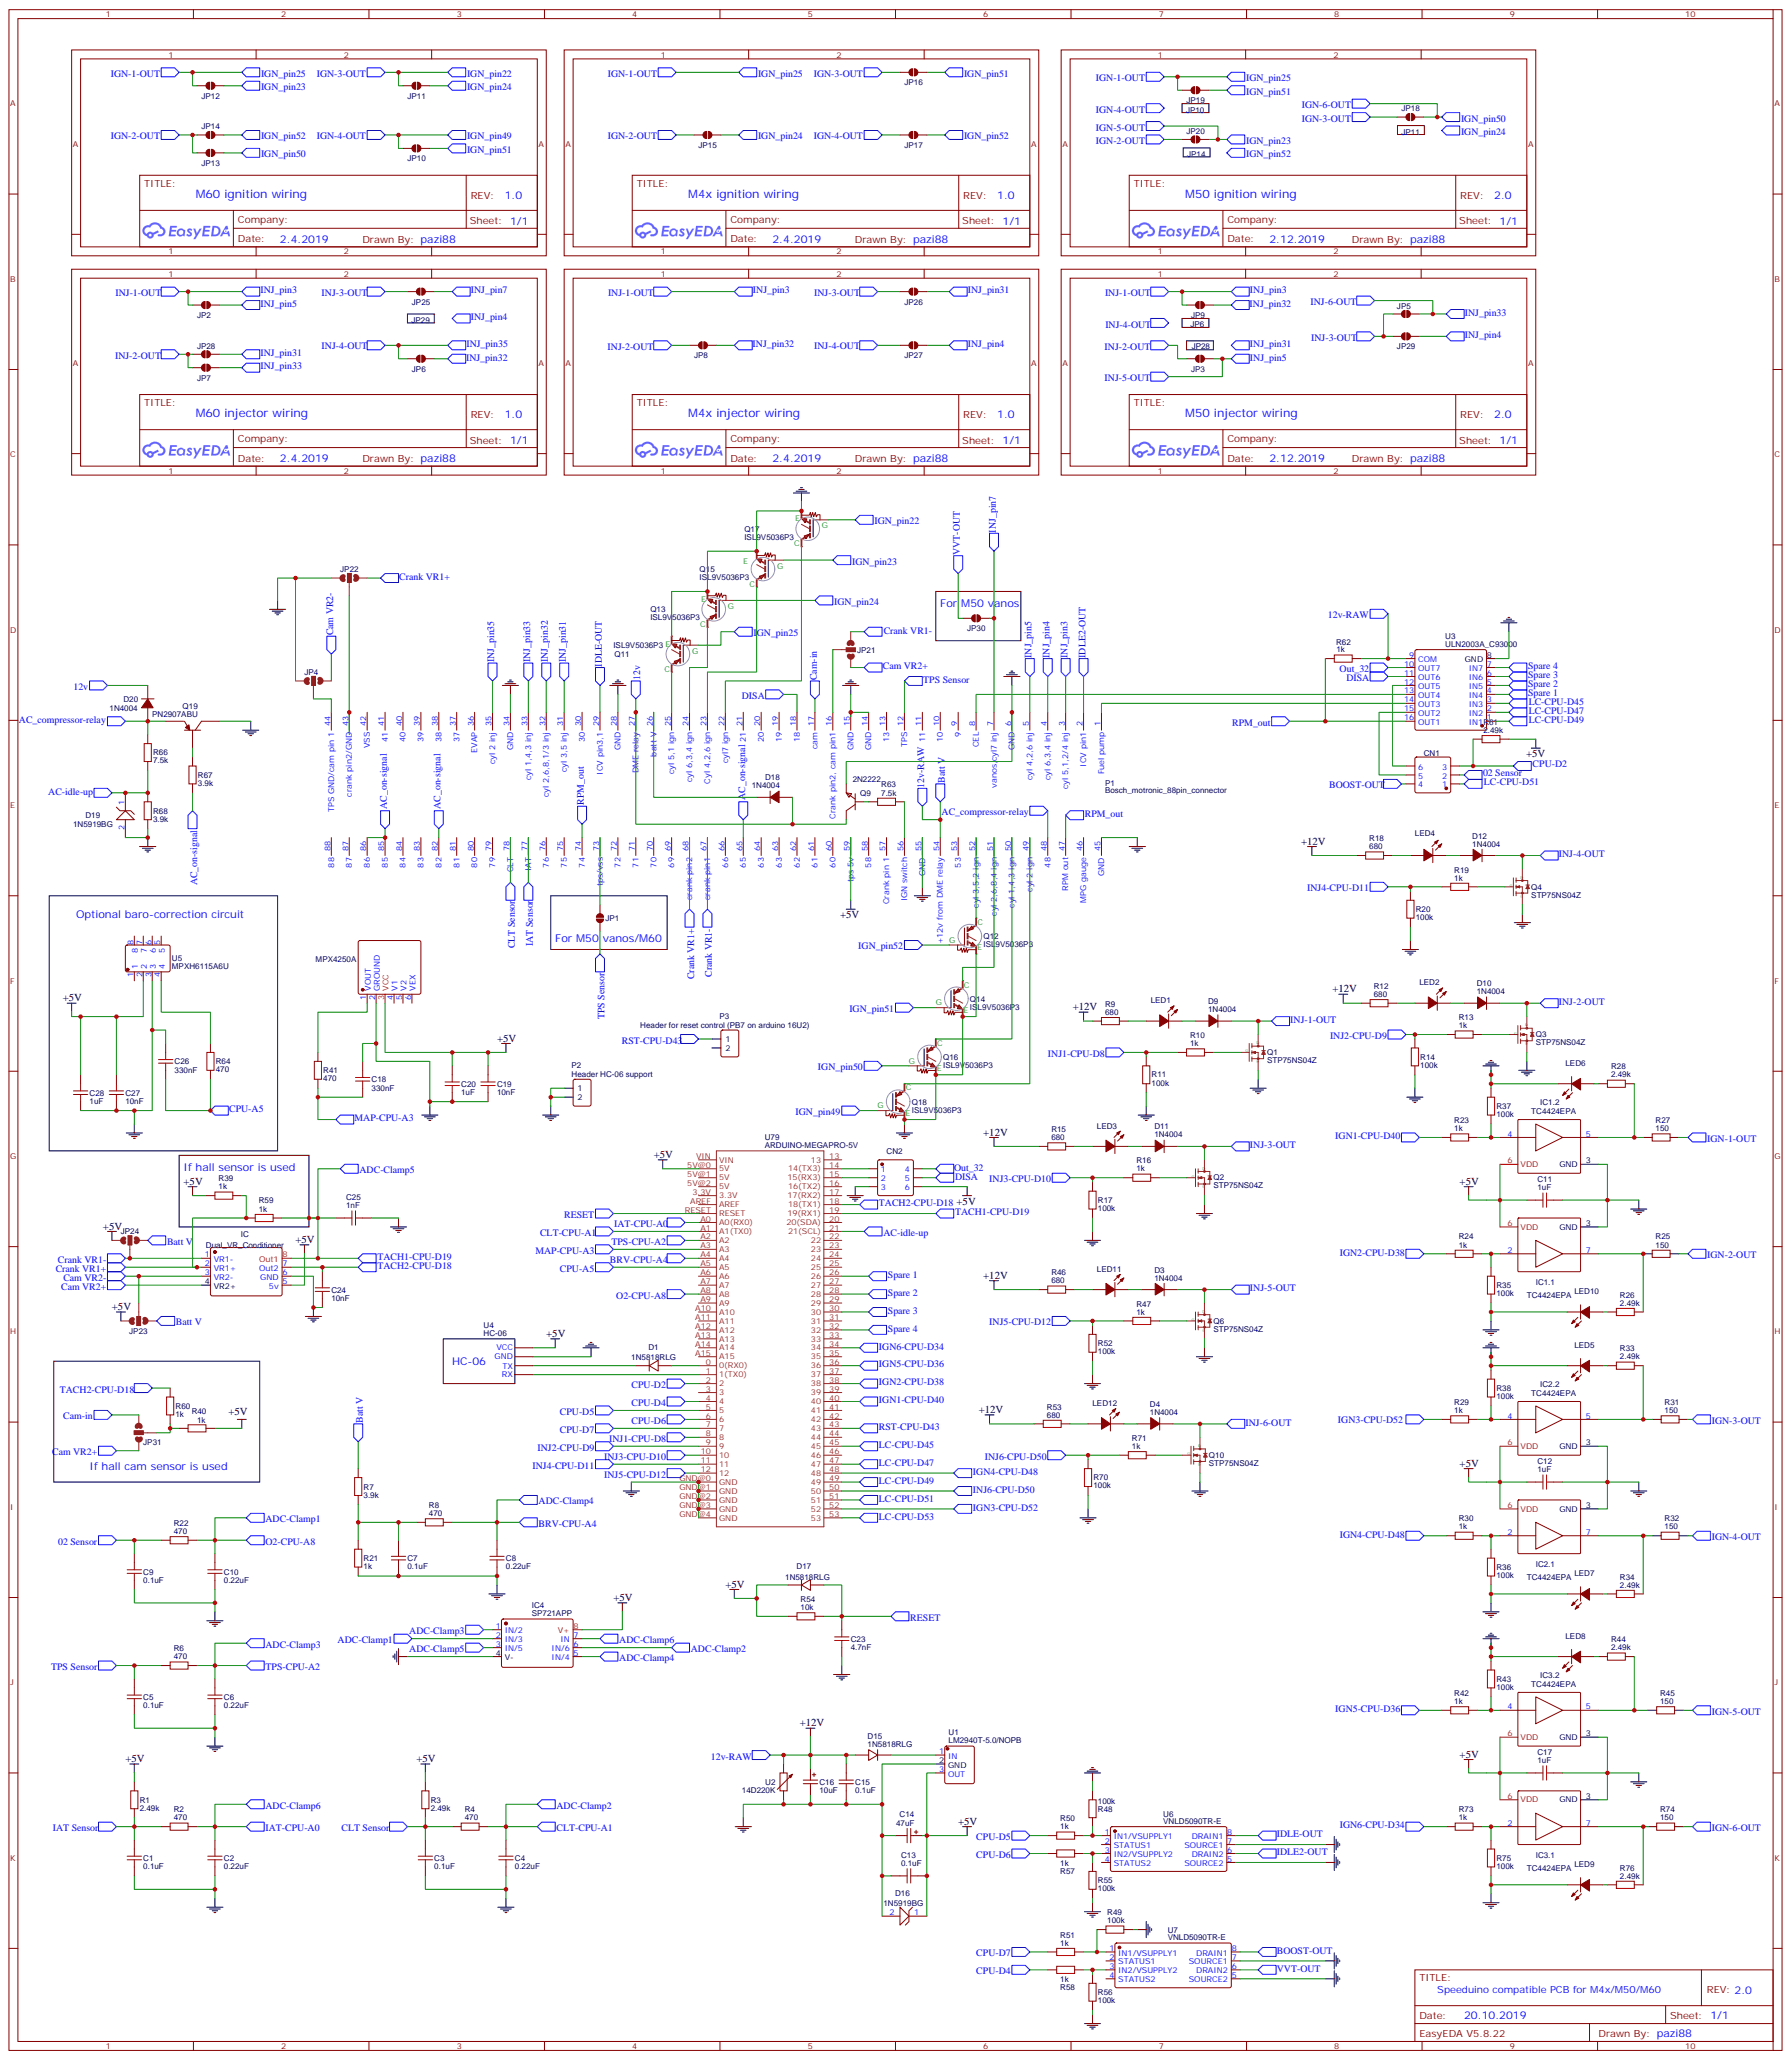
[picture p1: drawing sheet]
<svg xmlns="http://www.w3.org/2000/svg" width="706mm" height="812mm" viewBox="0 0 706 812" stroke-linecap="round" stroke-linejoin="round" font-family="sans-serif">
<defs><g id="words">
<g font-size="4.6" fill="#00f">
<text x="77.1" y="78.1">M60 ignition wiring</text>
<text x="271.2" y="78.1">M4x ignition wiring</text>
<text x="466.9" y="78.1">M50 ignition wiring</text>
<text x="77.1" y="164.5">M60 injector wiring</text>
<text x="271.2" y="164.5">M4x injector wiring</text>
<text x="466.9" y="164.5">M50 injector wiring</text>
</g>
<g font-size="4.2" fill="#00f">
<text x="198.8" y="78.3">1.0</text>
<text x="392.9" y="78.3">1.0</text>
<text x="588.7" y="78.3">2.0</text>
<text x="110.3" y="95.7">2.4.2019</text>
<text x="304.3" y="95.7">2.4.2019</text>
<text x="500.1" y="95.7">2.12.2019</text>
<text x="198.8" y="164.8">1.0</text>
<text x="392.9" y="164.8">1.0</text>
<text x="588.7" y="164.8">2.0</text>
<text x="110.3" y="182.1">2.4.2019</text>
<text x="304.3" y="182.1">2.4.2019</text>
<text x="500.1" y="182.1">2.12.2019</text>
<text x="370.4" y="239.2">For M50 vanos</text>
<text x="30" y="361.9">Optional baro-correction circuit</text>
<text x="218.7" y="371.4">For M50 vanos/M60</text>
<text x="72.3" y="461.4">If hall sensor is used</text>
<text x="178.1" y="538">HC-06</text>
<text x="35.3" y="579.5">If hall cam sensor is used</text>
<text x="576.8" y="795.8">20.10.2019</text>
</g>
<g font-size="4.2">
<text x="601.2" y="298.4">+5V</text>
<text x="512.6" y="333">+12V</text>
<text x="330.9" y="361.8">+5V</text>
<text x="24.7" y="394.7">+5V</text>
<text x="524.9" y="391.2">+12V</text>
<text x="422.6" y="398.2">+12V</text>
<text x="195.8" y="410.6">+5V</text>
<text x="387.3" y="447.6">+12V</text>
<text x="257.5" y="456.4">+5V</text>
<text x="72.3" y="467">+5V</text>
<text x="575" y="467">+5V</text>
<text x="40.6" y="484.6">+5V</text>
<text x="116.4" y="489.9">+5V</text>
<text x="387.3" y="504">+12V</text>
<text x="44.1" y="516.4">+5V</text>
<text x="215.2" y="527">+5V</text>
<text x="90" y="557.8">+5V</text>
<text x="385.6" y="557">+12V</text>
<text x="575" y="578.1">+5V</text>
<text x="285.8" y="625.8">+5V</text>
<text x="241.7" y="631">+5V</text>
<text x="315" y="680.4">+12V</text>
<text x="49.4" y="694.5">+5V</text>
<text x="164" y="694.5">+5V</text>
<text x="575" y="692.8">+5V</text>
<text x="377.5" y="719.2">+5V</text>
</g>
<g font-size="3.9" fill="#00f">
<text x="43.6" y="30.3">IGN-1-OUT</text>
<text x="102.8" y="35.6">IGN_pin23</text>
<text x="102.8" y="30.3">IGN_pin25</text>
<text x="124.8" y="30.3">IGN-3-OUT</text>
<text x="184" y="30.3">IGN_pin22</text>
<text x="184" y="35.6">IGN_pin24</text>
<text x="239.4" y="30.3">IGN-1-OUT</text>
<text x="298.6" y="30.3">IGN_pin25</text>
<text x="320.6" y="30.3">IGN-3-OUT</text>
<text x="379.8" y="30.3">IGN_pin51</text>
<text x="431.7" y="32">IGN-1-OUT</text>
<text x="490.9" y="32">IGN_pin25</text>
<text x="490.9" y="37.3">IGN_pin51</text>
<text x="431.7" y="44.4">IGN-4-OUT</text>
<text x="512.8" y="47.9">IGN-3-OUT</text>
<text x="512.8" y="42.6">IGN-6-OUT</text>
<text x="575.6" y="47.9">IGN_pin50</text>
<text x="431.7" y="51.4">IGN-5-OUT</text>
<text x="575.6" y="53.2">IGN_pin24</text>
<text x="43.6" y="55">IGN-2-OUT</text>
<text x="102.8" y="55">IGN_pin52</text>
<text x="124.8" y="55">IGN-4-OUT</text>
<text x="184" y="55">IGN_pin49</text>
<text x="239.4" y="55">IGN-2-OUT</text>
<text x="298.6" y="55">IGN_pin24</text>
<text x="320.6" y="55">IGN-4-OUT</text>
<text x="379.8" y="55">IGN_pin52</text>
<text x="431.7" y="56.7">IGN-2-OUT</text>
<text x="490.9" y="56.7">IGN_pin23</text>
<text x="102.8" y="62">IGN_pin50</text>
<text x="184" y="60.3">IGN_pin51</text>
<text x="490.9" y="62">IGN_pin52</text>
<text x="45.5" y="116.8">INJ-1-OUT</text>
<text x="102.6" y="115.7">INJ_pin3</text>
<text x="126.7" y="116.6">INJ-3-OUT</text>
<text x="185.5" y="115.6">INJ_pin7</text>
<text x="239.5" y="116.8">INJ-1-OUT</text>
<text x="296.6" y="115.7">INJ_pin3</text>
<text x="320.7" y="116.6">INJ-3-OUT</text>
<text x="381.3" y="115.6">INJ_pin31</text>
<text x="435.3" y="116.8">INJ-1-OUT</text>
<text x="492.4" y="115.7">INJ_pin3</text>
<text x="102.6" y="120.9">INJ_pin5</text>
<text x="492.3" y="120.9">INJ_pin32</text>
<text x="516.3" y="120.2">INJ-6-OUT</text>
<text x="577.1" y="124.5">INJ_pin33</text>
<text x="185.5" y="126.2">INJ_pin4</text>
<text x="435.5" y="129.1">INJ-4-OUT</text>
<text x="126.7" y="137.7">INJ-4-OUT</text>
<text x="183.7" y="136.8">INJ_pin35</text>
<text x="239.4" y="137.9">INJ-2-OUT</text>
<text x="296.5" y="136.8">INJ_pin32</text>
<text x="320.7" y="137.7">INJ-4-OUT</text>
<text x="381.3" y="136.8">INJ_pin4</text>
<text x="435.2" y="137.9">INJ-2-OUT</text>
<text x="492.4" y="136.8">INJ_pin31</text>
<text x="516.5" y="134.2">INJ-3-OUT</text>
<text x="577.1" y="133.3">INJ_pin4</text>
<text x="45.3" y="141.4">INJ-2-OUT</text>
<text x="102.6" y="140.3">INJ_pin31</text>
<text x="183.6" y="142.1">INJ_pin32</text>
<text x="492.4" y="142.1">INJ_pin5</text>
<text x="102.6" y="145.6">INJ_pin33</text>
<text x="435.2" y="150.2">INJ-5-OUT</text>
<text x="344.5" y="206.7">IGN_pin22</text>
<text x="392.3" y="209.9" transform="rotate(-90 392.3 209.9)">INJ_pin7</text>
<text x="378.2" y="218.7" transform="rotate(-90 378.2 218.7)">VVT-OUT</text>
<text x="335.7" y="222.5">IGN_pin23</text>
<text x="157.3" y="228.5">Crank VR1+</text>
<text x="328.6" y="238.4">IGN_pin24</text>
<text x="523.1" y="243.6">12v-RAW</text>
<text x="131.2" y="250.5" transform="rotate(-90 131.2 250.5)">Cam VR2-</text>
<text x="296.9" y="250.8">IGN_pin25</text>
<text x="348.1" y="249.7">Crank VR1-</text>
<text x="194.7" y="261" transform="rotate(-90 194.7 261)">INJ_pin35</text>
<text x="208.8" y="261" transform="rotate(-90 208.8 261)">INJ_pin33</text>
<text x="215.8" y="260.9" transform="rotate(-90 215.8 260.9)">INJ_pin32</text>
<text x="223" y="261" transform="rotate(-90 223 261)">INJ_pin31</text>
<text x="237.1" y="262.8" transform="rotate(-90 237.1 262.8)">IDLE-OUT</text>
<text x="347.8" y="263.8">Cam VR2+</text>
<text x="406.4" y="259.3" transform="rotate(-90 406.4 259.3)">INJ_pin5</text>
<text x="413.5" y="259.3" transform="rotate(-90 413.5 259.3)">INJ_pin4</text>
<text x="420.5" y="259.3" transform="rotate(-90 420.5 259.3)">INJ_pin3</text>
<text x="427.6" y="259.3" transform="rotate(-90 427.6 259.3)">IDLE2-OUT</text>
<text x="602" y="263.7">Spare 4</text>
<text x="252.2" y="267.9" transform="rotate(-90 252.2 267.9)">12v</text>
<text x="321.7" y="268.1" transform="rotate(-90 321.7 268.1)">Cam-in</text>
<text x="363.7" y="269.1">TPS Sensor</text>
<text x="527.7" y="264.9">Out_32</text>
<text x="530.4" y="268.4">DISA</text>
<text x="602" y="267.2">Spare 3</text>
<text x="28.9" y="271.9">12v</text>
<text x="292.3" y="275.5">DISA</text>
<text x="602" y="270.7">Spare 2</text>
<text x="602" y="274.3">Spare 1</text>
<text x="602.2" y="281.3">LC-CPU-D47</text>
<text x="602.2" y="277.7">LC-CPU-D45</text>
<text x="7.5" y="285">AC_compressor-relay</text>
<text x="485.4" y="286.1">RPM_out</text>
<text x="602.2" y="284.8">LC-CPU-D49</text>
<text x="603.8" y="302.5">CPU-D2</text>
<text x="364.1" y="310.5" transform="rotate(-90 364.1 310.5)">12v-RAW</text>
<text x="372.2" y="308.4" transform="rotate(-90 372.2 308.4)">Batt V</text>
<text x="523.6" y="310.6">BOOST-OUT</text>
<text x="584.2" y="306">02 Sensor</text>
<text x="584.6" y="309.5">LC-CPU-D51</text>
<text x="19" y="313.2">AC-idle-up</text>
<text x="230" y="317.2" transform="rotate(-90 230 317.2)">RPM_out</text>
<text x="293.5" y="315.3" transform="rotate(-90 293.5 315.3)">AC_on-signal</text>
<text x="152.4" y="318.8" transform="rotate(-90 152.4 318.8)">AC_on-signal</text>
<text x="173.6" y="318.8" transform="rotate(-90 173.6 318.8)">AC_on-signal</text>
<text x="371" y="321.4">AC_compressor-relay</text>
<text x="427.4" y="322">RPM_out</text>
<text x="614.1" y="337.9">INJ-4-OUT</text>
<text x="77.7" y="348.9" transform="rotate(-90 77.7 348.9)">AC_on-signal</text>
<text x="515" y="351.3">INJ4-CPU-D11</text>
<text x="202.8" y="373.7" transform="rotate(-90 202.8 373.7)">CLT Sensor</text>
<text x="209.9" y="372.8" transform="rotate(-90 209.9 372.8)">IAT Sensor</text>
<text x="338.1" y="374.2">IGN_pin52</text>
<text x="273.4" y="385.9" transform="rotate(-90 273.4 385.9)">Crank VR1+</text>
<text x="280.5" y="385" transform="rotate(-90 280.5 385)">Crank VR1-</text>
<text x="238.1" y="401.7" transform="rotate(-90 238.1 401.7)">TPS Sensor</text>
<text x="334.6" y="398.9">IGN_pin51</text>
<text x="614.1" y="396.1">INJ-2-OUT</text>
<text x="508.3" y="403.2">INJ-1-OUT</text>
<text x="245" y="411.3">RST-CPU-D43</text>
<text x="524" y="409.5">INJ2-CPU-D9</text>
<text x="412.8" y="416.6">INJ1-CPU-D8</text>
<text x="322.2" y="421.9">IGN_pin50</text>
<text x="90.3" y="438.4">CPU-A5</text>
<text x="139.7" y="442">MAP-CPU-A3</text>
<text x="313.4" y="439.5">IGN_pin49</text>
<text x="526" y="449">IGN1-CPU-D40</text>
<text x="492.4" y="452.5">INJ-3-OUT</text>
<text x="672.6" y="450.1">IGN-1-OUT</text>
<text x="375.8" y="461.4">Out_32</text>
<text x="141.6" y="462.4">ADC-Clamp5</text>
<text x="376.3" y="464.9">DISA</text>
<text x="389.7" y="465.9">INJ3-CPU-D10</text>
<text x="346.3" y="475.5">TACH2-CPU-D18 +5V</text>
<text x="376.2" y="479">TACH1-CPU-D19</text>
<text x="222.3" y="480.1">RESET</text>
<text x="241.9" y="483.6">IAT-CPU-A0</text>
<text x="65.8" y="490.6">Batt V</text>
<text x="212.8" y="487.1">CLT-CPU-A1</text>
<text x="240.9" y="490.6">TPS-CPU-A2</text>
<text x="348" y="487.1">AC-idle-up</text>
<text x="22.8" y="497.7">Crank VR1-</text>
<text x="148.7" y="496.6">TACH1-CPU-D19</text>
<text x="210.9" y="494.2">MAP-CPU-A3</text>
<text x="240.3" y="497.7">BRV-CPU-A4</text>
<text x="527.8" y="494.9">IGN2-CPU-D38</text>
<text x="672.6" y="495.9">IGN-2-OUT</text>
<text x="21.9" y="501.2">Crank VR1+</text>
<text x="148.7" y="500.2">TACH2-CPU-D18</text>
<text x="220.6" y="501.2">CPU-A5</text>
<text x="349.8" y="503.8">Spare 1</text>
<text x="24.1" y="508.3">Cam VR2+</text>
<text x="25" y="504.8">Cam VR2-</text>
<text x="492.4" y="509">INJ-5-OUT</text>
<text x="242.8" y="511.8">O2-CPU-A8</text>
<text x="349.8" y="510.8">Spare 2</text>
<text x="349.8" y="517.9">Spare 3</text>
<text x="69.3" y="522.4">Batt V</text>
<text x="349.8" y="524.9">Spare 4</text>
<text x="389.7" y="522.4">INJ5-CPU-D12</text>
<text x="346.3" y="531.9">IGN6-CPU-D34</text>
<text x="346.3" y="539">IGN5-CPU-D36</text>
<text x="23.6" y="548.9">TACH2-CPU-D18</text>
<text x="248.8" y="547.1">CPU-D2</text>
<text x="346.3" y="546">IGN2-CPU-D38</text>
<text x="220.6" y="557.7">CPU-D5</text>
<text x="248.8" y="554.1">CPU-D4</text>
<text x="346.3" y="553.1">IGN1-CPU-D40</text>
<text x="24.9" y="559.4">Cam-in</text>
<text x="142.9" y="560.7" transform="rotate(-90 142.9 560.7)">Batt V</text>
<text x="248.8" y="561.2">CPU-D6</text>
<text x="346.3" y="563.7">RST-CPU-D43</text>
<text x="490.7" y="561.9">INJ-6-OUT</text>
<text x="527.1" y="560.8">IGN3-CPU-D52</text>
<text x="674.3" y="561.2">IGN-3-OUT</text>
<text x="220.6" y="564.7">CPU-D7</text>
<text x="240" y="568.3">INJ1-CPU-D8</text>
<text x="20.5" y="573.5">Cam VR2+</text>
<text x="211.8" y="571.8">INJ2-CPU-D9</text>
<text x="238" y="575.3">INJ3-CPU-D10</text>
<text x="346.3" y="570.7">LC-CPU-D45</text>
<text x="388" y="575.3">INJ6-CPU-D50</text>
<text x="209.8" y="578.8">INJ4-CPU-D11</text>
<text x="346.3" y="577.8">LC-CPU-D47</text>
<text x="383.3" y="581.3">IGN4-CPU-D48</text>
<text x="238" y="582.4">INJ5-CPU-D12</text>
<text x="346.3" y="584.8">LC-CPU-D49</text>
<text x="212.2" y="592.9">ADC-Clamp4</text>
<text x="346.3" y="591.9">LC-CPU-D51</text>
<text x="383.3" y="588.4">INJ6-CPU-D50</text>
<text x="346.3" y="598.9">LC-CPU-D53</text>
<text x="383.3" y="595.4">IGN3-CPU-D52</text>
<text x="104.6" y="600">ADC-Clamp1</text>
<text x="212.2" y="601.8">BRV-CPU-A4</text>
<text x="22.9" y="608.8">02 Sensor</text>
<text x="104.6" y="608.8">O2-CPU-A8</text>
<text x="527.8" y="606">IGN4-CPU-D48</text>
<text x="674.3" y="607.1">IGN-4-OUT</text>
<text x="358.6" y="638.8">RESET</text>
<text x="133" y="647.6">ADC-Clamp1</text>
<text x="161.2" y="644.1">ADC-Clamp3</text>
<text x="243.9" y="647.6">ADC-Clamp6</text>
<text x="104.6" y="649.4">ADC-Clamp3</text>
<text x="161.2" y="651.2">ADC-Clamp5</text>
<text x="272.2" y="651.2">ADC-Clamp2</text>
<text x="20.2" y="658.2">TPS Sensor</text>
<text x="104.6" y="658.2">TPS-CPU-A2</text>
<text x="243.9" y="654.7">ADC-Clamp4</text>
<text x="526" y="674.8">IGN5-CPU-D36</text>
<text x="674.3" y="675.9">IGN-5-OUT</text>
<text x="280" y="693.5">12v-RAW</text>
<text x="104.6" y="712.9">ADC-Clamp6</text>
<text x="219.3" y="712.9">ADC-Clamp2</text>
<text x="20.8" y="721.7">IAT Sensor</text>
<text x="104.6" y="721.7">IAT-CPU-A0</text>
<text x="134.5" y="721.7">CLT Sensor</text>
<text x="219.3" y="721.7">CLT-CPU-A1</text>
<text x="384.6" y="725.2">CPU-D5</text>
<text x="503" y="724.2">IDLE-OUT</text>
<text x="527.8" y="720.7">IGN6-CPU-D34</text>
<text x="674.3" y="721.7">IGN-6-OUT</text>
<text x="503" y="731.2">IDLE2-OUT</text>
<text x="384.6" y="732.3">CPU-D6</text>
<text x="384.6" y="771.1">CPU-D7</text>
<text x="503" y="770">BOOST-OUT</text>
<text x="384.6" y="778.2">CPU-D4</text>
<text x="503" y="777.1">VVT-OUT</text>
<text x="566.2" y="785.6">Speeduino compatible PCB for M4x/M50/M60</text>
</g>
<g font-size="3.9" fill="#800">
<text x="56.8" y="73.7">TITLE:</text>
<text x="250.8" y="73.7">TITLE:</text>
<text x="446.6" y="73.7">TITLE:</text>
<text x="185.4" y="78.3">REV:</text>
<text x="379.5" y="78.3">REV:</text>
<text x="575.2" y="78.3">REV:</text>
<text x="93.7" y="87.9">Company:</text>
<text x="185.1" y="88.5">Sheet: 1/1</text>
<text x="287.7" y="87.9">Company:</text>
<text x="379.1" y="88.5">Sheet: 1/1</text>
<text x="483.5" y="87.9">Company:</text>
<text x="574.9" y="88.5">Sheet: 1/1</text>
<text x="93.7" y="95.5">Date:</text>
<text x="142.7" y="95.6">Drawn By: pazi88</text>
<text x="287.7" y="95.5">Date:</text>
<text x="336.8" y="95.6">Drawn By: pazi88</text>
<text x="483.5" y="95.5">Date:</text>
<text x="532.6" y="95.6">Drawn By: pazi88</text>
<text x="56.8" y="160.1">TITLE:</text>
<text x="250.8" y="160.1">TITLE:</text>
<text x="446.6" y="160.1">TITLE:</text>
<text x="185.4" y="164.8">REV:</text>
<text x="379.5" y="164.8">REV:</text>
<text x="575.2" y="164.8">REV:</text>
<text x="93.7" y="174.3">Company:</text>
<text x="185.1" y="174.9">Sheet: 1/1</text>
<text x="287.7" y="174.3">Company:</text>
<text x="379.1" y="174.9">Sheet: 1/1</text>
<text x="483.5" y="174.3">Company:</text>
<text x="574.9" y="174.9">Sheet: 1/1</text>
<text x="93.7" y="182">Date:</text>
<text x="142.7" y="182.1">Drawn By: pazi88</text>
<text x="287.7" y="182">Date:</text>
<text x="336.8" y="182.1">Drawn By: pazi88</text>
<text x="483.5" y="182">Date:</text>
<text x="532.6" y="182.1">Drawn By: pazi88</text>
<text x="559.2" y="780.6">TITLE:</text>
<text x="672.4" y="785.6">REV: 2.0</text>
<text x="559.2" y="795.8">Date:</text>
<text x="657.9" y="795.8">Sheet: 1/1</text>
<text x="559.2" y="802.9">EasyEDA V5.8.22</text>
<text x="629.7" y="802.9">Drawn By: pazi88</text>
</g>
<g font-size="3.2" fill="#800">
<text x="41.6" y="6.8">1</text>
<text x="110.8" y="6.8">2</text>
<text x="179.9" y="6.8">3</text>
<text x="249.1" y="6.8">4</text>
<text x="318.2" y="6.8">5</text>
<text x="387.3" y="6.8">6</text>
<text x="456.5" y="6.8">7</text>
<text x="525.6" y="6.8">8</text>
<text x="594.8" y="6.8">9</text>
<text x="663.9" y="6.8">10</text>
<text x="66.3" y="22.7">1</text>
<text x="135.5" y="22.7">2</text>
<text x="260.3" y="22.7">1</text>
<text x="329.5" y="22.7">2</text>
<text x="456.1" y="22.7">1</text>
<text x="525.3" y="22.7">2</text>
<text x="4.1" y="41.9">A</text>
<text x="699" y="41.9">A</text>
<text x="28.8" y="57.8">A</text>
<text x="212.2" y="57.8">A</text>
<text x="222.8" y="57.8">A</text>
<text x="406.2" y="57.8">A</text>
<text x="418.6" y="57.8">A</text>
<text x="602" y="57.8">A</text>
<text x="66.3" y="100.3">1</text>
<text x="135.5" y="100.3">2</text>
<text x="260.3" y="100.3">1</text>
<text x="329.5" y="100.3">2</text>
<text x="456.1" y="100.3">1</text>
<text x="525.3" y="100.3">2</text>
<text x="4.1" y="111.1">B</text>
<text x="66.3" y="109.1">1</text>
<text x="135.5" y="109.1">2</text>
<text x="260.3" y="109.1">1</text>
<text x="329.5" y="109.1">2</text>
<text x="456.1" y="109.1">1</text>
<text x="525.3" y="109.1">2</text>
<text x="699" y="111.1">B</text>
<text x="28.8" y="144.2">A</text>
<text x="212.2" y="144.2">A</text>
<text x="222.8" y="144.2">A</text>
<text x="406.2" y="144.2">A</text>
<text x="418.6" y="144.2">A</text>
<text x="602" y="144.2">A</text>
<text x="4.1" y="180.2">C</text>
<text x="699" y="180.2">C</text>
<text x="66.3" y="186.7">1</text>
<text x="135.5" y="186.7">2</text>
<text x="260.3" y="186.7">1</text>
<text x="329.5" y="186.7">2</text>
<text x="456.1" y="186.7">1</text>
<text x="525.3" y="186.7">2</text>
<text x="4.1" y="249.3">D</text>
<text x="699" y="249.3">D</text>
<text x="4.1" y="318.5">E</text>
<text x="699" y="318.5">E</text>
<text x="4.1" y="387.6">F</text>
<text x="699" y="387.6">F</text>
<text x="4.1" y="456.8">G</text>
<text x="699" y="456.8">G</text>
<text x="4.1" y="525.9">H</text>
<text x="699" y="525.9">H</text>
<text x="4.1" y="595.1">I</text>
<text x="699" y="595.1">I</text>
<text x="4.1" y="664.2">J</text>
<text x="699" y="664.2">J</text>
<text x="4.1" y="733.4">K</text>
<text x="699" y="733.4">K</text>
<text x="41.6" y="807.6">1</text>
<text x="110.8" y="807.6">2</text>
<text x="179.9" y="807.6">3</text>
<text x="249.1" y="807.6">4</text>
<text x="318.2" y="807.6">5</text>
<text x="387.3" y="807.6">6</text>
<text x="456.5" y="807.6">7</text>
<text x="525.6" y="807.6">8</text>
<text x="594.8" y="807.6">9</text>
<text x="663.9" y="807.6">10</text>
</g>
<g font-size="3.2" fill="#000080">
<text x="356.3" y="33.6">JP16</text>
<text x="79.4" y="38.9">JP12</text>
<text x="160.5" y="38.9">JP11</text>
<text x="467.4" y="40.7">JP19</text>
<text x="467.3" y="44.4">JP10</text>
<text x="552.1" y="43.9">JP18</text>
<text x="79.4" y="50.9">JP14</text>
<text x="467.4" y="52.7">JP20</text>
<text x="552.1" y="53">JP11</text>
<text x="275.2" y="58.3">JP15</text>
<text x="356.3" y="58.3">JP17</text>
<text x="79.4" y="65.4">JP13</text>
<text x="160.5" y="63.6">JP10</text>
<text x="467.7" y="61.8">JP14</text>
<text x="77.6" y="125.3">JP2</text>
<text x="162.3" y="120.1">JP25</text>
<text x="356.3" y="120.1">JP26</text>
<text x="469.2" y="125.3">JP9</text>
<text x="550.3" y="121.8">JP5</text>
<text x="162.1" y="127.3">JP29</text>
<text x="469" y="129">JP6</text>
<text x="77.6" y="137.7">JP28</text>
<text x="469.5" y="137.4">JP28</text>
<text x="550.3" y="137.7">JP29</text>
<text x="273.4" y="141.2">JP8</text>
<text x="356.3" y="141.2">JP27</text>
<text x="162.3" y="146.5">JP6</text>
<text x="469.2" y="146.5">JP3</text>
<text x="77.6" y="150">JP7</text>
<text x="293.2" y="209.6">Q17</text>
<text x="293.2" y="212.8">ISL9V5036P3</text>
<text x="134.1" y="225.3">JP22</text>
<text x="275.6" y="225.4">Q15</text>
<text x="275.6" y="228.5">ISL9V5036P3</text>
<text x="256.2" y="244.4">ISL9V5036P3</text>
<text x="256.2" y="241.2">Q13</text>
<text x="381" y="248.8">JP30</text>
<text x="241.7" y="255.5">ISL9V5036P3 E</text>
<text x="337.7" y="257.5">JP21</text>
<text x="526.3" y="254.2">R62</text>
<text x="526.5" y="257.1">1k</text>
<text x="569.4" y="255">ULN2003A_C93000</text>
<text x="569.4" y="252">U3</text>
<text x="242.1" y="258.9">Q11</text>
<text x="119.9" y="265.9">JP4</text>
<text x="43.1" y="280.2">1N4004</text>
<text x="48.6" y="276.7">D20</text>
<text x="71.9" y="279.3">Q19</text>
<text x="59.9" y="282.5">PN2907ABU</text>
<text x="584.4" y="288.9">2.49k</text>
<text x="60.3" y="297.8">R66</text>
<text x="560.9" y="297.9">CN1</text>
<text x="60.3" y="300.9">7.5k</text>
<text x="78" y="309.9">3.9k</text>
<text x="78" y="306.6">R67</text>
<text x="296.1" y="310.7">1N4004</text>
<text x="301.4" y="307.6">D18</text>
<text x="335.9" y="308.3">2N2222</text>
<text x="347.2" y="310.3">R63</text>
<text x="435.3" y="309.8">P1</text>
<text x="338.8" y="313.5">Q9</text>
<text x="347.2" y="313.5">7.5k</text>
<text x="435.3" y="312.7">Bosch_motronic_88pin_connector</text>
<text x="33.7" y="322.6">D19</text>
<text x="60.3" y="324">3.9k</text>
<text x="60.3" y="320.7">R68</text>
<text x="28.8" y="326.1">1N5919BG</text>
<text x="557.4" y="329.6">LED4</text>
<text x="539.4" y="334.7">680</text>
<text x="539.4" y="331.5">R18</text>
<text x="580" y="333.7">1N4004</text>
<text x="580" y="330.5">D12</text>
<text x="572.9" y="347.1">1k</text>
<text x="572.9" y="343.9">R19</text>
<text x="603.2" y="353.8">STP75NS04Z</text>
<text x="603.2" y="350.6">Q4</text>
<text x="557.7" y="359.4">R20</text>
<text x="238.5" y="363">JP1</text>
<text x="557.7" y="362.6">100k</text>
<text x="387.4" y="370.1">Q12</text>
<text x="387.4" y="373.3">ISL9V5036P3</text>
<text x="67.7" y="382">MPXH6115A6U</text>
<text x="67.7" y="378.8">U5</text>
<text x="124.3" y="379.2">MPX4250A</text>
<text x="541.2" y="389.7">R12</text>
<text x="559.2" y="388.3">LED2</text>
<text x="581.7" y="388.7">D10</text>
<text x="382.1" y="394.8">Q14</text>
<text x="453.3" y="395.4">LED1</text>
<text x="475.9" y="395.7">D9</text>
<text x="541.2" y="392.9">680</text>
<text x="581.7" y="391.9">1N4004</text>
<text x="283.4" y="401.7">P3</text>
<text x="382.1" y="398">ISL9V5036P3</text>
<text x="435.3" y="400">680</text>
<text x="435.3" y="396.8">R9</text>
<text x="475.9" y="398.9">1N4004</text>
<text x="252.2" y="405.3">Header for reset control (PB7 on arduino 16U2)</text>
<text x="574.7" y="405.3">1k</text>
<text x="574.7" y="402.1">R13</text>
<text x="468.9" y="412.3">1k</text>
<text x="468.9" y="409.2">R10</text>
<text x="605" y="412">STP75NS04Z</text>
<text x="605" y="408.8">Q3</text>
<text x="68.8" y="419.5">C26</text>
<text x="85" y="419.4">R64</text>
<text x="371.5" y="417.7">Q16</text>
<text x="499.2" y="419">STP75NS04Z</text>
<text x="499.2" y="415.9">Q1</text>
<text x="559.5" y="417.6">R14</text>
<text x="68.8" y="422.8">330nF</text>
<text x="85" y="422.6">470</text>
<text x="127.4" y="422.9">R41</text>
<text x="225.2" y="424.3">Header HC-06 support</text>
<text x="225.2" y="421.1">P2</text>
<text x="371.5" y="420.9">ISL9V5036P3</text>
<text x="453.7" y="424.7">R11</text>
<text x="559.5" y="420.8">100k</text>
<text x="616.7" y="420">LED6</text>
<text x="634.7" y="424.7">2.49k</text>
<text x="634.7" y="421.5">R28</text>
<text x="35.3" y="431.8">C28</text>
<text x="49.4" y="431.8">C27</text>
<text x="127.4" y="426.1">470</text>
<text x="146.4" y="429.8">330nF</text>
<text x="146.4" y="426.6">C18</text>
<text x="181.7" y="431.6">1uF</text>
<text x="181.7" y="428.3">C20</text>
<text x="195.8" y="431.6">10nF</text>
<text x="195.8" y="428.3">C19</text>
<text x="453.7" y="427.8">100k</text>
<text x="35.3" y="435.1">1uF</text>
<text x="49.4" y="435.1">10nF</text>
<text x="359.2" y="435.3">Q18</text>
<text x="589.5" y="437">R37</text>
<text x="606.8" y="435.5">IC1.2</text>
<text x="359.2" y="438.6">ISL9V5036P3</text>
<text x="572.9" y="442.7">R23</text>
<text x="589.5" y="440.2">100k</text>
<text x="603.2" y="439">TC4424EPA</text>
<text x="652.2" y="442.6">R27</text>
<text x="301.3" y="449.4">U79</text>
<text x="414.2" y="449.4">680</text>
<text x="414.2" y="446.2">R15</text>
<text x="432.2" y="444.8">LED3</text>
<text x="454.7" y="448.3">1N4004</text>
<text x="454.7" y="445.1">D11</text>
<text x="572.9" y="445.8">1k</text>
<text x="652.2" y="445.8">150</text>
<text x="301.3" y="452.5">ARDUINO-MEGAPRO-5V</text>
<text x="349.2" y="454.8">CN2</text>
<text x="447.7" y="461.7">1k</text>
<text x="447.7" y="458.5">R16</text>
<text x="86.1" y="465.5">R39</text>
<text x="478" y="465.2">Q2</text>
<text x="605.6" y="465.9">C11</text>
<text x="86.1" y="468.8">1k</text>
<text x="136.3" y="473">C25</text>
<text x="478" y="468.4">STP75NS04Z</text>
<text x="605.6" y="469.1">1uF</text>
<text x="102" y="477.6">1k</text>
<text x="102" y="474.3">R59</text>
<text x="136.3" y="476.2">1nF</text>
<text x="432.5" y="477.2">100k</text>
<text x="432.5" y="474.1">R17</text>
<text x="47.6" y="486.4">JP24</text>
<text x="81.1" y="491.7">Dual_VR_Conditioner</text>
<text x="94.9" y="487.5">IC</text>
<text x="574.7" y="491.7">1k</text>
<text x="574.7" y="488.5">R24</text>
<text x="652.2" y="491.7">150</text>
<text x="652.2" y="488.4">R25</text>
<text x="414.2" y="502.6">R46</text>
<text x="432.2" y="501.2">LED11</text>
<text x="454.7" y="501.6">D3</text>
<text x="130.5" y="509.5">C24</text>
<text x="414.2" y="505.8">680</text>
<text x="454.7" y="504.8">1N4004</text>
<text x="589.5" y="507.6">R35</text>
<text x="605" y="506.4">IC1.1</text>
<text x="620.2" y="510">LED10</text>
<text x="130.5" y="512.7">10nF</text>
<text x="447.7" y="515">R47</text>
<text x="589.5" y="510.8">100k</text>
<text x="601.5" y="511.7">TC4424EPA</text>
<text x="638.2" y="514.6">2.49k</text>
<text x="638.2" y="511.5">R26</text>
<text x="447.7" y="518.2">1k</text>
<text x="478" y="521.7">Q6</text>
<text x="50.9" y="525.8">JP23</text>
<text x="190.5" y="526.6">HC-06</text>
<text x="190.5" y="523.4">U4</text>
<text x="478" y="524.9">STP75NS04Z</text>
<text x="255.4" y="531.9">D1</text>
<text x="432.5" y="533.7">100k</text>
<text x="432.5" y="530.5">R52</text>
<text x="620.2" y="531.1">LED5</text>
<text x="638.2" y="532.6">R33</text>
<text x="248.7" y="536">1N5818RLG</text>
<text x="638.2" y="535.8">2.49k</text>
<text x="589.5" y="551.3">100k</text>
<text x="589.5" y="548.1">R38</text>
<text x="603.2" y="550.1">TC4424EPA</text>
<text x="606.8" y="546.6">IC2.2</text>
<text x="69.1" y="555.3">R60</text>
<text x="75.5" y="557.2">R40</text>
<text x="412.4" y="555.6">R53</text>
<text x="430.4" y="554.1">LED12</text>
<text x="453" y="557.7">1N4004</text>
<text x="453" y="554.5">D4</text>
<text x="572.9" y="557">1k</text>
<text x="572.9" y="553.8">R29</text>
<text x="655.8" y="557">150</text>
<text x="655.8" y="553.7">R31</text>
<text x="69.1" y="558.5">1k</text>
<text x="77.6" y="560.7">1k</text>
<text x="412.4" y="558.7">680</text>
<text x="56.4" y="569.5">JP31</text>
<text x="445.9" y="567.9">R71</text>
<text x="445.9" y="571.1">1k</text>
<text x="476.2" y="574.6">Q10</text>
<text x="476.2" y="577.8">STP75NS04Z</text>
<text x="605.6" y="580.2">1uF</text>
<text x="605.6" y="577">C12</text>
<text x="143.2" y="587.1">R7</text>
<text x="430.7" y="586.6">100k</text>
<text x="430.7" y="583.4">R70</text>
<text x="143.2" y="590.3">3.9k</text>
<text x="169" y="597.5">470</text>
<text x="169" y="594.3">R8</text>
<text x="574.7" y="599.7">R30</text>
<text x="655.8" y="599.6">R32</text>
<text x="68.5" y="604.6">470</text>
<text x="68.5" y="601.3">R22</text>
<text x="574.7" y="602.8">1k</text>
<text x="655.8" y="602.8">150</text>
<text x="143.2" y="615.3">R21</text>
<text x="160.5" y="615.3">C7</text>
<text x="199.3" y="615.3">C8</text>
<text x="605" y="617.5">IC2.1</text>
<text x="56.4" y="623.8">0.1uF</text>
<text x="56.4" y="620.6">C9</text>
<text x="88.2" y="623.8">0.22uF</text>
<text x="88.2" y="620.6">C10</text>
<text x="143.2" y="618.5">1k</text>
<text x="160.5" y="618.5">0.1uF</text>
<text x="199.3" y="618.5">0.22uF</text>
<text x="309.3" y="622.7">1N5818RLG</text>
<text x="313.8" y="618.3">D17</text>
<text x="589.5" y="621.9">100k</text>
<text x="589.5" y="618.7">R36</text>
<text x="601.5" y="622.8">TC4424EPA</text>
<text x="620.2" y="621.1">LED7</text>
<text x="638.2" y="622.6">R34</text>
<text x="638.2" y="625.8">2.49k</text>
<text x="209.5" y="633.8">IC4</text>
<text x="315.4" y="634.6">10k</text>
<text x="315.4" y="631.3">R54</text>
<text x="209.5" y="637">SP721APP</text>
<text x="335.1" y="647">C23</text>
<text x="616.7" y="645.8">LED8</text>
<text x="634.7" y="647.3">R44</text>
<text x="68.5" y="654">470</text>
<text x="68.5" y="650.7">R6</text>
<text x="335.1" y="650.3">4.7nF</text>
<text x="634.7" y="650.5">2.49k</text>
<text x="589.5" y="666">100k</text>
<text x="589.5" y="662.8">R43</text>
<text x="603.2" y="664.8">TC4424EPA</text>
<text x="606.8" y="661.2">IC3.2</text>
<text x="56.4" y="670">C5</text>
<text x="88.2" y="670">C6</text>
<text x="572.9" y="671.6">1k</text>
<text x="572.9" y="668.4">R42</text>
<text x="654" y="671.6">150</text>
<text x="654" y="668.4">R45</text>
<text x="56.4" y="673.2">0.1uF</text>
<text x="88.2" y="673.2">0.22uF</text>
<text x="373.7" y="683.9">U1</text>
<text x="341.8" y="688.5">1N5818RLG</text>
<text x="341.8" y="685.3">D15</text>
<text x="373.7" y="687.1">LM2940T-5.0/NOPB</text>
<text x="605.6" y="694.9">1uF</text>
<text x="605.6" y="691.7">C17</text>
<text x="292.3" y="706.7">14D220K</text>
<text x="301.4" y="703.5">U2</text>
<text x="322.8" y="706.7">10uF</text>
<text x="322.8" y="703.5">C16</text>
<text x="336.9" y="706.7">0.1uF</text>
<text x="336.9" y="703.5">C15</text>
<text x="55" y="713.8">2.49k</text>
<text x="55" y="710.5">R1</text>
<text x="169.7" y="713.8">2.49k</text>
<text x="169.7" y="710.5">R3</text>
<text x="432.5" y="711.1">100k</text>
<text x="68.5" y="717.5">470</text>
<text x="68.5" y="714.2">R2</text>
<text x="183.1" y="717.5">470</text>
<text x="183.1" y="714.2">R4</text>
<text x="353" y="719.6">47uF</text>
<text x="354.4" y="716.3">C14</text>
<text x="417.7" y="717.8">R50</text>
<text x="432.5" y="714.3">R48</text>
<text x="458.2" y="718.9">VNLD5090TR-E</text>
<text x="458.2" y="715.9">U6</text>
<text x="574.7" y="717.5">1k</text>
<text x="574.7" y="714.3">R73</text>
<text x="654" y="717.5">150</text>
<text x="654" y="714.2">R74</text>
<text x="417.7" y="721">1k</text>
<text x="56.4" y="736.7">0.1uF</text>
<text x="56.4" y="733.5">C1</text>
<text x="88.2" y="736.7">0.22uF</text>
<text x="88.2" y="733.5">C2</text>
<text x="171.1" y="736.7">0.1uF</text>
<text x="171.1" y="733.5">C3</text>
<text x="202.8" y="736.7">0.22uF</text>
<text x="202.8" y="733.5">C4</text>
<text x="355" y="735.5">0.1uF</text>
<text x="355" y="732.2">C13</text>
<text x="417.7" y="735.5">1k</text>
<text x="589.5" y="736.5">100k</text>
<text x="589.5" y="733.4">R75</text>
<text x="601.5" y="737.4">TC4424EPA</text>
<text x="605" y="732.1">IC3.1</text>
<text x="620.2" y="735.7">LED9</text>
<text x="638.2" y="737.2">R76</text>
<text x="417.7" y="738.6">R57</text>
<text x="432.5" y="742.2">R55</text>
<text x="638.2" y="740.4">2.49k</text>
<text x="352.6" y="747.4">D16</text>
<text x="432.5" y="745.3">100k</text>
<text x="348.1" y="751.3">1N5919BG</text>
<text x="436.2" y="754.8">R49</text>
<text x="436.2" y="758">100k</text>
<text x="460" y="761.8">U7</text>
<text x="417.7" y="766.9">1k</text>
<text x="417.7" y="763.7">R51</text>
<text x="460" y="764.8">VNLD5090TR-E</text>
<text x="417.7" y="781.3">1k</text>
<text x="417.7" y="784.5">R58</text>
<text x="432.5" y="789.4">100k</text>
<text x="432.5" y="786.3">R56</text>
</g>
<g font-size="3.2" fill="#238d23">
<text x="313.3" y="205.5">E</text>
<text x="323.8" y="208.3">G</text>
<text x="312.9" y="215.3">C</text>
<text x="292.8" y="222.2">E</text>
<text x="306.1" y="224.2">G</text>
<text x="295.3" y="231.2">C</text>
<text x="276.2" y="237.2">E</text>
<text x="286.7" y="240.1">G</text>
<text x="275.9" y="247.1">C</text>
<text x="272.6" y="257.7">G</text>
<text x="261.8" y="264.7">C</text>
<text x="385.1" y="364.5">C</text>
<text x="373.9" y="371.6">G</text>
<text x="384.9" y="374.4">E</text>
<text x="379.8" y="389.2">C</text>
<text x="368.7" y="396.3">G</text>
<text x="379.6" y="399.1">E</text>
<text x="369.2" y="412.2">C</text>
<text x="358.1" y="419.2">G</text>
<text x="369" y="422">E</text>
<text x="356.8" y="429.8">C</text>
<text x="345.7" y="436.8">G</text>
<text x="356.7" y="439.7">E</text>
</g>
<g font-size="3.2" fill="#00f">
<text x="553.2" y="262.7">10</text>
<text x="555.2" y="259.2">9</text>
<text x="558.7" y="261">COM</text>
<text x="585.8" y="262.7">7</text>
<text x="553.2" y="266.3">11</text>
<text x="553.2" y="269.8">12</text>
<text x="558.7" y="264.5">OUT7</text>
<text x="558.7" y="268">OUT6</text>
<text x="578.6" y="268">IN6</text>
<text x="578.6" y="264.5">IN7</text>
<text x="585.8" y="269.8">5</text>
<text x="585.8" y="266.3">6</text>
<text x="553.2" y="273.3">13</text>
<text x="558.7" y="271.6">OUT5</text>
<text x="558.7" y="275.1">OUT4</text>
<text x="578.6" y="275.1">IN4</text>
<text x="578.6" y="271.6">IN5</text>
<text x="585.8" y="273.3">4</text>
<text x="553.2" y="276.9">14</text>
<text x="553.2" y="280.4">15</text>
<text x="558.7" y="278.6">OUT3</text>
<text x="578.6" y="278.6">IN3</text>
<text x="585.8" y="280.4">2</text>
<text x="585.8" y="276.9">3</text>
<text x="130.2" y="286" transform="rotate(-90 130.2 286)">44</text>
<text x="137.2" y="286" transform="rotate(-90 137.2 286)">43</text>
<text x="144.3" y="286" transform="rotate(-90 144.3 286)">42</text>
<text x="151.3" y="286" transform="rotate(-90 151.3 286)">41</text>
<text x="158.4" y="286" transform="rotate(-90 158.4 286)">40</text>
<text x="165.5" y="286" transform="rotate(-90 165.5 286)">39</text>
<text x="172.5" y="286" transform="rotate(-90 172.5 286)">38</text>
<text x="179.6" y="286" transform="rotate(-90 179.6 286)">37</text>
<text x="186.6" y="286" transform="rotate(-90 186.6 286)">36</text>
<text x="193.7" y="286" transform="rotate(-90 193.7 286)">35</text>
<text x="200.7" y="286" transform="rotate(-90 200.7 286)">34</text>
<text x="207.8" y="286" transform="rotate(-90 207.8 286)">33</text>
<text x="214.8" y="286" transform="rotate(-90 214.8 286)">32</text>
<text x="221.9" y="286" transform="rotate(-90 221.9 286)">31</text>
<text x="229" y="286" transform="rotate(-90 229 286)">30</text>
<text x="236" y="286" transform="rotate(-90 236 286)">29</text>
<text x="243.1" y="286" transform="rotate(-90 243.1 286)">28</text>
<text x="250.1" y="286" transform="rotate(-90 250.1 286)">27</text>
<text x="257.2" y="286" transform="rotate(-90 257.2 286)">26</text>
<text x="264.2" y="286" transform="rotate(-90 264.2 286)">25</text>
<text x="271.3" y="286" transform="rotate(-90 271.3 286)">24</text>
<text x="278.3" y="286" transform="rotate(-90 278.3 286)">23</text>
<text x="285.4" y="286" transform="rotate(-90 285.4 286)">22</text>
<text x="292.5" y="286" transform="rotate(-90 292.5 286)">21</text>
<text x="299.5" y="286" transform="rotate(-90 299.5 286)">20</text>
<text x="306.6" y="286" transform="rotate(-90 306.6 286)">19</text>
<text x="313.6" y="286" transform="rotate(-90 313.6 286)">18</text>
<text x="320.7" y="286" transform="rotate(-90 320.7 286)">17</text>
<text x="327.7" y="286" transform="rotate(-90 327.7 286)">16</text>
<text x="334.8" y="286" transform="rotate(-90 334.8 286)">15</text>
<text x="341.8" y="286" transform="rotate(-90 341.8 286)">14</text>
<text x="348.9" y="286" transform="rotate(-90 348.9 286)">13</text>
<text x="356" y="286" transform="rotate(-90 356 286)">12</text>
<text x="363" y="286" transform="rotate(-90 363 286)">11</text>
<text x="370.1" y="286" transform="rotate(-90 370.1 286)">10</text>
<text x="377.1" y="286" transform="rotate(-90 377.1 286)">9</text>
<text x="384.2" y="286" transform="rotate(-90 384.2 286)">8</text>
<text x="391.2" y="286" transform="rotate(-90 391.2 286)">7</text>
<text x="398.3" y="286" transform="rotate(-90 398.3 286)">6</text>
<text x="405.3" y="286" transform="rotate(-90 405.3 286)">5</text>
<text x="412.4" y="286" transform="rotate(-90 412.4 286)">4</text>
<text x="419.5" y="286" transform="rotate(-90 419.5 286)">3</text>
<text x="426.5" y="286" transform="rotate(-90 426.5 286)">2</text>
<text x="433.6" y="286" transform="rotate(-90 433.6 286)">1</text>
<text x="553.2" y="283.9">16</text>
<text x="558.7" y="282.2">OUT2</text>
<text x="558.7" y="285.7">OUT1</text>
<text x="578.6" y="285.7">IN1R61</text>
<text x="578.6" y="282.2">IN2</text>
<text x="585.8" y="283.9">1</text>
<text x="152.8" y="292.5" transform="rotate(-90 152.8 292.5)">41</text>
<text x="159.8" y="292.5" transform="rotate(-90 159.8 292.5)">40</text>
<text x="166.9" y="292.5" transform="rotate(-90 166.9 292.5)">39</text>
<text x="173.9" y="292.5" transform="rotate(-90 173.9 292.5)">38</text>
<text x="181" y="292.5" transform="rotate(-90 181 292.5)">37</text>
<text x="230.4" y="292.5" transform="rotate(-90 230.4 292.5)">30</text>
<text x="293.9" y="292.5" transform="rotate(-90 293.9 292.5)">21</text>
<text x="300.9" y="292.5" transform="rotate(-90 300.9 292.5)">20</text>
<text x="308" y="292.5" transform="rotate(-90 308 292.5)">19</text>
<text x="315" y="292.5" transform="rotate(-90 315 292.5)">18</text>
<text x="350.3" y="292.5" transform="rotate(-90 350.3 292.5)">13</text>
<text x="364.4" y="292.5" transform="rotate(-90 364.4 292.5)">11</text>
<text x="371.5" y="292.5" transform="rotate(-90 371.5 292.5)">10</text>
<text x="378.5" y="290.5" transform="rotate(-90 378.5 290.5)">9</text>
<text x="145.7" y="295" transform="rotate(-90 145.7 295)">VSS</text>
<text x="188" y="296.8" transform="rotate(-90 188 296.8)">EVAP</text>
<text x="202.1" y="295.8" transform="rotate(-90 202.1 295.8)">GND</text>
<text x="244.5" y="295.8" transform="rotate(-90 244.5 295.8)">GND</text>
<text x="258.6" y="298.2" transform="rotate(-90 258.6 298.2)">batt V</text>
<text x="322.1" y="295.1" transform="rotate(-90 322.1 295.1)">cam</text>
<text x="336.2" y="295.8" transform="rotate(-90 336.2 295.8)">GND</text>
<text x="343.3" y="295.8" transform="rotate(-90 343.3 295.8)">GND</text>
<text x="357.4" y="294.5" transform="rotate(-90 357.4 294.5)">TPS</text>
<text x="385.6" y="294.5" transform="rotate(-90 385.6 294.5)">CEL</text>
<text x="399.7" y="295.8" transform="rotate(-90 399.7 295.8)">GND</text>
<text x="195.1" y="301.1" transform="rotate(-90 195.1 301.1)">cyl 2 inj</text>
<text x="223.3" y="304.3" transform="rotate(-90 223.3 304.3)">cyl 3,5 inj</text>
<text x="237.4" y="305.4" transform="rotate(-90 237.4 305.4)">ICV pin3,1</text>
<text x="251.5" y="304.6" transform="rotate(-90 251.5 304.6)">DME relay</text>
<text x="265.6" y="305.2" transform="rotate(-90 265.6 305.2)">cyl 5,1 ign</text>
<text x="286.8" y="300.9" transform="rotate(-90 286.8 300.9)">cyl7 ign</text>
<text x="427.9" y="302.2" transform="rotate(-90 427.9 302.2)">ICV pin1</text>
<text x="435" y="305.3" transform="rotate(-90 435 305.3)">Fuel pump</text>
<text x="558.7" y="303.3">6</text>
<text x="568.2" y="303.3">3</text>
<text x="209.2" y="307.4" transform="rotate(-90 209.2 307.4)">cyl 1,4,3 inj</text>
<text x="272.7" y="308.3" transform="rotate(-90 272.7 308.3)">cyl 6,3,4 ign</text>
<text x="279.8" y="308.9" transform="rotate(-90 279.8 308.9)">Cyl 4,2,6 ign</text>
<text x="392.6" y="310.5" transform="rotate(-90 392.6 310.5)">vanos,cyl7 inj</text>
<text x="406.8" y="307.4" transform="rotate(-90 406.8 307.4)">cyl 4,2,6 inj</text>
<text x="413.8" y="307.4" transform="rotate(-90 413.8 307.4)">cyl 6,3,4 inj</text>
<text x="420.9" y="310.9" transform="rotate(-90 420.9 310.9)">cyl 5,1,2/4 inj</text>
<text x="558.7" y="310.4">4</text>
<text x="558.7" y="306.8">5</text>
<text x="568.2" y="310.4">1</text>
<text x="568.2" y="306.8">2</text>
<text x="49" y="317.4" transform="rotate(-90 49 317.4)">1</text>
<text x="138.6" y="314" transform="rotate(-90 138.6 314)">crank pin2/GND</text>
<text x="216.3" y="314.1" transform="rotate(-90 216.3 314.1)">cyl 2,6,8,1/3 inj</text>
<text x="131.6" y="320.1" transform="rotate(-90 131.6 320.1)">TPS GND/cam pin 1</text>
<text x="329.1" y="322.7" transform="rotate(-90 329.1 322.7)">Crank pin2, cam pin1</text>
<text x="49" y="327.2" transform="rotate(-90 49 327.2)">2</text>
<text x="130.2" y="335.4" transform="rotate(-90 130.2 335.4)">88</text>
<text x="137.2" y="335.4" transform="rotate(-90 137.2 335.4)">87</text>
<text x="144.3" y="335.4" transform="rotate(-90 144.3 335.4)">86</text>
<text x="151.3" y="335.4" transform="rotate(-90 151.3 335.4)">85</text>
<text x="158.4" y="335.4" transform="rotate(-90 158.4 335.4)">84</text>
<text x="165.5" y="335.4" transform="rotate(-90 165.5 335.4)">83</text>
<text x="172.5" y="335.4" transform="rotate(-90 172.5 335.4)">82</text>
<text x="179.6" y="335.4" transform="rotate(-90 179.6 335.4)">81</text>
<text x="186.6" y="335.4" transform="rotate(-90 186.6 335.4)">80</text>
<text x="193.7" y="335.4" transform="rotate(-90 193.7 335.4)">79</text>
<text x="200.7" y="335.4" transform="rotate(-90 200.7 335.4)">78</text>
<text x="207.8" y="335.4" transform="rotate(-90 207.8 335.4)">77</text>
<text x="214.8" y="335.4" transform="rotate(-90 214.8 335.4)">76</text>
<text x="221.9" y="335.4" transform="rotate(-90 221.9 335.4)">75</text>
<text x="229" y="335.4" transform="rotate(-90 229 335.4)">74</text>
<text x="236" y="335.4" transform="rotate(-90 236 335.4)">73</text>
<text x="243.1" y="335.4" transform="rotate(-90 243.1 335.4)">72</text>
<text x="250.1" y="335.4" transform="rotate(-90 250.1 335.4)">71</text>
<text x="257.2" y="335.4" transform="rotate(-90 257.2 335.4)">70</text>
<text x="264.2" y="335.4" transform="rotate(-90 264.2 335.4)">69</text>
<text x="271.3" y="335.4" transform="rotate(-90 271.3 335.4)">68</text>
<text x="278.3" y="335.4" transform="rotate(-90 278.3 335.4)">67</text>
<text x="285.4" y="335.4" transform="rotate(-90 285.4 335.4)">66</text>
<text x="292.5" y="335.4" transform="rotate(-90 292.5 335.4)">65</text>
<text x="299.5" y="335.4" transform="rotate(-90 299.5 335.4)">64</text>
<text x="306.6" y="335.4" transform="rotate(-90 306.6 335.4)">63</text>
<text x="313.6" y="335.4" transform="rotate(-90 313.6 335.4)">62</text>
<text x="320.7" y="335.4" transform="rotate(-90 320.7 335.4)">61</text>
<text x="327.7" y="335.4" transform="rotate(-90 327.7 335.4)">60</text>
<text x="334.8" y="335.4" transform="rotate(-90 334.8 335.4)">59</text>
<text x="341.8" y="335.4" transform="rotate(-90 341.8 335.4)">58</text>
<text x="348.9" y="335.4" transform="rotate(-90 348.9 335.4)">57</text>
<text x="356" y="335.4" transform="rotate(-90 356 335.4)">56</text>
<text x="363" y="335.4" transform="rotate(-90 363 335.4)">55</text>
<text x="370.1" y="335.4" transform="rotate(-90 370.1 335.4)">54</text>
<text x="377.1" y="335.4" transform="rotate(-90 377.1 335.4)">53</text>
<text x="384.2" y="335.4" transform="rotate(-90 384.2 335.4)">52</text>
<text x="391.2" y="335.4" transform="rotate(-90 391.2 335.4)">51</text>
<text x="398.3" y="335.4" transform="rotate(-90 398.3 335.4)">50</text>
<text x="405.3" y="335.4" transform="rotate(-90 405.3 335.4)">49</text>
<text x="412.4" y="335.4" transform="rotate(-90 412.4 335.4)">48</text>
<text x="419.5" y="335.4" transform="rotate(-90 419.5 335.4)">47</text>
<text x="426.5" y="335.4" transform="rotate(-90 426.5 335.4)">46</text>
<text x="433.6" y="335.4" transform="rotate(-90 433.6 335.4)">45</text>
<text x="131.6" y="341.9" transform="rotate(-90 131.6 341.9)">88</text>
<text x="138.6" y="341.9" transform="rotate(-90 138.6 341.9)">87</text>
<text x="145.7" y="341.9" transform="rotate(-90 145.7 341.9)">86</text>
<text x="152.8" y="341.9" transform="rotate(-90 152.8 341.9)">85</text>
<text x="159.8" y="341.9" transform="rotate(-90 159.8 341.9)">84</text>
<text x="166.9" y="341.9" transform="rotate(-90 166.9 341.9)">83</text>
<text x="173.9" y="341.9" transform="rotate(-90 173.9 341.9)">82</text>
<text x="181" y="341.9" transform="rotate(-90 181 341.9)">81</text>
<text x="188" y="341.9" transform="rotate(-90 188 341.9)">80</text>
<text x="195.1" y="341.9" transform="rotate(-90 195.1 341.9)">79</text>
<text x="216.3" y="341.9" transform="rotate(-90 216.3 341.9)">76</text>
<text x="223.3" y="341.9" transform="rotate(-90 223.3 341.9)">75</text>
<text x="230.4" y="341.9" transform="rotate(-90 230.4 341.9)">74</text>
<text x="244.5" y="341.9" transform="rotate(-90 244.5 341.9)">72</text>
<text x="251.5" y="341.9" transform="rotate(-90 251.5 341.9)">71</text>
<text x="258.6" y="341.9" transform="rotate(-90 258.6 341.9)">70</text>
<text x="265.6" y="341.9" transform="rotate(-90 265.6 341.9)">69</text>
<text x="286.8" y="341.9" transform="rotate(-90 286.8 341.9)">66</text>
<text x="293.9" y="341.9" transform="rotate(-90 293.9 341.9)">65</text>
<text x="300.9" y="341.9" transform="rotate(-90 300.9 341.9)">63</text>
<text x="308" y="341.9" transform="rotate(-90 308 341.9)">63</text>
<text x="315" y="341.9" transform="rotate(-90 315 341.9)">62</text>
<text x="322.1" y="341.9" transform="rotate(-90 322.1 341.9)">61</text>
<text x="329.1" y="341.9" transform="rotate(-90 329.1 341.9)">60</text>
<text x="343.3" y="341.9" transform="rotate(-90 343.3 341.9)">58</text>
<text x="378.5" y="341.9" transform="rotate(-90 378.5 341.9)">53</text>
<text x="413.8" y="341.9" transform="rotate(-90 413.8 341.9)">48</text>
<text x="202.1" y="343.8" transform="rotate(-90 202.1 343.8)">CLT</text>
<text x="209.2" y="343.3" transform="rotate(-90 209.2 343.3)">IAT</text>
<text x="336.2" y="347.8" transform="rotate(-90 336.2 347.8)">tps 5v</text>
<text x="364.4" y="345.2" transform="rotate(-90 364.4 345.2)">GND</text>
<text x="435" y="345.2" transform="rotate(-90 435 345.2)">GND</text>
<text x="237.4" y="349.4" transform="rotate(-90 237.4 349.4)">tps/vss</text>
<text x="406.8" y="351.4" transform="rotate(-90 406.8 351.4)">cyl 2 ign</text>
<text x="420.9" y="351" transform="rotate(-90 420.9 351)">RPM out</text>
<text x="272.7" y="354.7" transform="rotate(-90 272.7 354.7)">crank pin2</text>
<text x="279.8" y="354.7" transform="rotate(-90 279.8 354.7)">crank pin1</text>
<text x="350.3" y="356.3" transform="rotate(-90 350.3 356.3)">Crank pin 1</text>
<text x="357.4" y="355.2" transform="rotate(-90 357.4 355.2)">IGN switch</text>
<text x="385.6" y="357.7" transform="rotate(-90 385.6 357.7)">cyl 3,5,2 ign</text>
<text x="399.7" y="357.7" transform="rotate(-90 399.7 357.7)">cyl 1,4,3 ign</text>
<text x="427.9" y="355.8" transform="rotate(-90 427.9 355.8)">MPG gauge</text>
<text x="392.6" y="360.9" transform="rotate(-90 392.6 360.9)">cyl 2,6,8,4 ign</text>
<text x="52.6" y="372.3" transform="rotate(-90 52.6 372.3)">8</text>
<text x="54.3" y="375.8" transform="rotate(-90 54.3 375.8)">8</text>
<text x="56.1" y="372.3" transform="rotate(-90 56.1 372.3)">7</text>
<text x="57.9" y="375.8" transform="rotate(-90 57.9 375.8)">7</text>
<text x="59.6" y="372.3" transform="rotate(-90 59.6 372.3)">6</text>
<text x="61.4" y="375.8" transform="rotate(-90 61.4 375.8)">6</text>
<text x="63.1" y="372.3" transform="rotate(-90 63.1 372.3)">5</text>
<text x="64.9" y="375.8" transform="rotate(-90 64.9 375.8)">5</text>
<text x="371.5" y="372.2" transform="rotate(-90 371.5 372.2)">+12v from DME relay</text>
<text x="54.3" y="381.7" transform="rotate(-90 54.3 381.7)">1</text>
<text x="57.9" y="381.7" transform="rotate(-90 57.9 381.7)">2</text>
<text x="61.4" y="381.7" transform="rotate(-90 61.4 381.7)">3</text>
<text x="64.9" y="381.7" transform="rotate(-90 64.9 381.7)">4</text>
<text x="52.6" y="385.2" transform="rotate(-90 52.6 385.2)">1</text>
<text x="56.1" y="385.2" transform="rotate(-90 56.1 385.2)">2</text>
<text x="59.6" y="385.2" transform="rotate(-90 59.6 385.2)">3</text>
<text x="63.1" y="385.2" transform="rotate(-90 63.1 385.2)">4</text>
<text x="144.3" y="394.1" transform="rotate(-90 144.3 394.1)">1</text>
<text x="146" y="390.6" transform="rotate(-90 146 390.6)">VOUT</text>
<text x="147.8" y="394.1" transform="rotate(-90 147.8 394.1)">2</text>
<text x="149.6" y="390.6" transform="rotate(-90 149.6 390.6)">GROUND</text>
<text x="154.9" y="394.1" transform="rotate(-90 154.9 394.1)">4</text>
<text x="156.6" y="390.6" transform="rotate(-90 156.6 390.6)">V1</text>
<text x="158.4" y="394.1" transform="rotate(-90 158.4 394.1)">5</text>
<text x="160.2" y="390.6" transform="rotate(-90 160.2 390.6)">V2</text>
<text x="161.9" y="394.1" transform="rotate(-90 161.9 394.1)">6</text>
<text x="163.7" y="390.6" transform="rotate(-90 163.7 390.6)">VEX</text>
<text x="593.8" y="448">4</text>
<text x="624.8" y="448">5</text>
<text x="347" y="462.1">1</text>
<text x="347" y="465.6">2</text>
<text x="356.5" y="462.1">4</text>
<text x="356.5" y="465.6">5</text>
<text x="347" y="469.1">3</text>
<text x="356.5" y="469.1">6</text>
<text x="80.7" y="495.6">1</text>
<text x="84.2" y="497.3">VR1-</text>
<text x="593.8" y="493.8">2</text>
<text x="624.8" y="493.8">7</text>
<text x="80.7" y="499.1">2</text>
<text x="80.7" y="502.6">3</text>
<text x="84.2" y="500.9">VR1+</text>
<text x="102" y="500.9">Out2</text>
<text x="111.3" y="502.6">6</text>
<text x="111.3" y="499.1">7</text>
<text x="84.2" y="504.4">VR2-</text>
<text x="102.5" y="504.4">GND</text>
<text x="105.9" y="507.9">5v</text>
<text x="111.3" y="506.2">5</text>
<text x="195.5" y="532.3">VCC</text>
<text x="194.9" y="535.8">GND</text>
<text x="198" y="539.5">TX</text>
<text x="197.8" y="542.9">RX</text>
<text x="593.8" y="559.1">4</text>
<text x="624.8" y="559.1">5</text>
<text x="593.8" y="604.9">2</text>
<text x="624.8" y="604.9">7</text>
<text x="195.4" y="642">1</text>
<text x="195.4" y="645.5">2</text>
<text x="198.9" y="643.7">IN/2</text>
<text x="198.9" y="647.3">IN/3</text>
<text x="220.8" y="647.3">IN</text>
<text x="226" y="645.5">7</text>
<text x="195.4" y="649">3</text>
<text x="198.9" y="650.8">IN/5</text>
<text x="217.3" y="650.8">IN/6</text>
<text x="226" y="652.6">5</text>
<text x="226" y="649">6</text>
<text x="217.3" y="654.3">IN/4</text>
<text x="593.8" y="673.7">4</text>
<text x="624.8" y="673.7">5</text>
<text x="370" y="691.4">1</text>
<text x="373.5" y="693.1">IN</text>
<text x="370" y="698.4">3</text>
<text x="373.5" y="700.2">OUT</text>
<text x="593.8" y="719.6">2</text>
<text x="624.8" y="719.6">7</text>
<text x="435.3" y="723.1">1</text>
<text x="438.7" y="724.9">IN1/VSUPPLY1</text>
<text x="469.5" y="724.9">DRAIN1</text>
<text x="483.5" y="723.1">8</text>
<text x="435.3" y="726.7">2</text>
<text x="435.3" y="730.2">3</text>
<text x="438.7" y="728.4">STATUS1</text>
<text x="438.7" y="731.9">IN2/VSUPPLY2</text>
<text x="466.6" y="728.4">SOURCE1</text>
<text x="469.5" y="731.9">DRAIN2</text>
<text x="483.5" y="730.2">6</text>
<text x="483.5" y="726.7">7</text>
<text x="435.3" y="733.7">4</text>
<text x="438.7" y="735.5">STATUS2</text>
<text x="466.6" y="735.5">SOURCE2</text>
<text x="483.5" y="733.7">5</text>
<text x="350.4" y="754.9">2</text>
<text x="360.2" y="754.9">1</text>
<text x="437" y="769">1</text>
<text x="437" y="772.5">2</text>
<text x="440.5" y="770.7">IN1/VSUPPLY1</text>
<text x="471.2" y="770.7">DRAIN1</text>
<text x="485.2" y="772.5">7</text>
<text x="485.2" y="769">8</text>
<text x="437" y="776">3</text>
<text x="437" y="779.6">4</text>
<text x="440.5" y="774.3">STATUS1</text>
<text x="440.5" y="777.8">IN2/VSUPPLY2</text>
<text x="468.3" y="774.3">SOURCE1</text>
<text x="471.2" y="777.8">DRAIN2</text>
<text x="485.2" y="779.6">5</text>
<text x="485.2" y="776">6</text>
<text x="440.5" y="781.3">STATUS2</text>
<text x="468.3" y="781.3">SOURCE2</text>
</g>
<g font-size="3.2">
<text x="577" y="261">GND</text>
<text x="585.8" y="259.2">8</text>
<text x="285.8" y="410.6">1</text>
<text x="285.8" y="414.1">2</text>
<text x="227.5" y="430">1</text>
<text x="227.5" y="433.5">2</text>
<text x="614.3" y="460">GND</text>
<text x="624.8" y="458.5">3</text>
<text x="614.3" y="484.6">GND</text>
<text x="624.8" y="483.2">3</text>
<text x="80.7" y="506.2">4</text>
<text x="84.2" y="507.9">VR2+</text>
<text x="624.8" y="569.7">3</text>
<text x="614.3" y="571.1">GND</text>
<text x="614.3" y="595.8">GND</text>
<text x="624.8" y="594.4">3</text>
<text x="195.4" y="652.6">4</text>
<text x="198.9" y="654.3">V-</text>
<text x="614.3" y="685.7">GND</text>
<text x="624.8" y="684.3">3</text>
<text x="370" y="694.9">2</text>
<text x="373.5" y="696.7">GND</text>
<text x="614.3" y="710.4">GND</text>
<text x="624.8" y="709">3</text>
</g>
<g font-size="3.2" fill="#f00">
<text x="151.3" y="394.1" transform="rotate(-90 151.3 394.1)">3</text>
<text x="153.1" y="390.6" transform="rotate(-90 153.1 390.6)">VCC</text>
<text x="593.8" y="458.5">6</text>
<text x="599" y="460">VDD</text>
<text x="593.8" y="483.2">6</text>
<text x="599" y="484.6">VDD</text>
<text x="102" y="497.3">Out1</text>
<text x="111.3" y="495.6">8</text>
<text x="593.8" y="569.7">6</text>
<text x="599" y="571.1">VDD</text>
<text x="593.8" y="594.4">6</text>
<text x="599" y="595.8">VDD</text>
<text x="226" y="642">8</text>
<text x="219.7" y="643.7">V+</text>
<text x="593.8" y="684.3">6</text>
<text x="599" y="685.7">VDD</text>
<text x="593.8" y="709">6</text>
<text x="599" y="710.4">VDD</text>
</g>
<g font-size="3.2" fill="#8d2323">
<text x="270.7" y="460.3">5V@0</text>
<text x="274.2" y="456.8">VIN</text>
<text x="283.3" y="461.7">5V</text>
<text x="283.3" y="458.2">VIN</text>
<text x="310.4" y="461.7">14(TX3)</text>
<text x="319.5" y="458.2">13</text>
<text x="326.7" y="456.8">13</text>
<text x="326.7" y="460.3">14</text>
<text x="270.7" y="463.8">5V@1</text>
<text x="270.7" y="467.4">5V@2</text>
<text x="283.3" y="465.2">5V</text>
<text x="310.2" y="465.2">15(RX3)</text>
<text x="326.7" y="467.4">16</text>
<text x="326.7" y="463.8">15</text>
<text x="272.8" y="470.9">3.3V</text>
<text x="283.3" y="468.8">5V</text>
<text x="283.3" y="472.3">3.3V</text>
<text x="310.2" y="472.3">17(RX2)</text>
<text x="310.4" y="468.8">16(TX2)</text>
<text x="326.7" y="470.9">17</text>
<text x="269.8" y="477.9">RESET</text>
<text x="271.9" y="474.4">AREF</text>
<text x="283.3" y="479.4">RESET</text>
<text x="283.3" y="475.8">AREF</text>
<text x="310.2" y="479.4">19(RX1)</text>
<text x="310.4" y="475.8">18(TX1)</text>
<text x="326.7" y="474.4">18</text>
<text x="326.7" y="477.9">19</text>
<text x="275.9" y="481.5">A0</text>
<text x="275.9" y="485">A1</text>
<text x="283.3" y="482.9">A0(RX0)</text>
<text x="309.8" y="482.9">20(SDA)</text>
<text x="326.7" y="485">21</text>
<text x="326.7" y="481.5">20</text>
<text x="275.9" y="488.5">A2</text>
<text x="283.3" y="486.4">A1(TX0)</text>
<text x="283.3" y="489.9">A2</text>
<text x="310.4" y="486.4">21(SCL)</text>
<text x="319.5" y="489.9">22</text>
<text x="326.7" y="488.5">22</text>
<text x="275.9" y="492.1">A3</text>
<text x="275.9" y="495.6">A4</text>
<text x="283.3" y="493.5">A3</text>
<text x="283.3" y="497">A4</text>
<text x="319.5" y="493.5">23</text>
<text x="319.5" y="497">24</text>
<text x="326.7" y="492.1">23</text>
<text x="326.7" y="495.6">24</text>
<text x="275.9" y="499.1">A5</text>
<text x="275.9" y="502.6">A6</text>
<text x="283.3" y="500.5">A5</text>
<text x="319.5" y="500.5">25</text>
<text x="326.7" y="499.1">25</text>
<text x="326.7" y="502.6">26</text>
<text x="275.9" y="506.2">A7</text>
<text x="275.9" y="509.7">A8</text>
<text x="283.3" y="504">A6</text>
<text x="283.3" y="507.6">A7</text>
<text x="319.5" y="504">26</text>
<text x="319.5" y="507.6">27</text>
<text x="326.7" y="506.2">27</text>
<text x="326.7" y="509.7">28</text>
<text x="275.9" y="513.2">A9</text>
<text x="283.3" y="511.1">A8</text>
<text x="283.3" y="514.6">A9</text>
<text x="319.5" y="511.1">28</text>
<text x="319.5" y="514.6">29</text>
<text x="326.7" y="513.2">29</text>
<text x="273.9" y="516.7">A10</text>
<text x="273.9" y="520.3">A11</text>
<text x="283.3" y="518.2">A10</text>
<text x="283.3" y="521.7">A11</text>
<text x="319.5" y="518.2">30</text>
<text x="319.5" y="521.7">31</text>
<text x="326.7" y="516.7">30</text>
<text x="326.7" y="520.3">31</text>
<text x="273.9" y="523.8">A12</text>
<text x="273.9" y="527.3">A13</text>
<text x="283.3" y="525.2">A12</text>
<text x="319.5" y="525.2">32</text>
<text x="326.7" y="523.8">32</text>
<text x="326.7" y="527.3">33</text>
<text x="273.9" y="530.9">A14</text>
<text x="283.3" y="528.7">A13</text>
<text x="283.3" y="532.3">A14</text>
<text x="319.5" y="528.7">33</text>
<text x="319.5" y="532.3">34</text>
<text x="326.7" y="530.9">34</text>
<text x="273.9" y="534.4">A15</text>
<text x="278.1" y="537.9">0</text>
<text x="283.3" y="535.8">A15</text>
<text x="283.3" y="539.3">0(RX0)</text>
<text x="319.5" y="535.8">35</text>
<text x="319.5" y="539.3">36</text>
<text x="326.7" y="534.4">35</text>
<text x="326.7" y="537.9">36</text>
<text x="278.1" y="541.4">1</text>
<text x="278.1" y="545">2</text>
<text x="283.3" y="542.9">1(TX0)</text>
<text x="319.5" y="542.9">37</text>
<text x="326.7" y="541.4">37</text>
<text x="326.7" y="545">38</text>
<text x="278.1" y="548.5">3</text>
<text x="283.3" y="546.4">2</text>
<text x="283.3" y="549.9">3</text>
<text x="319.5" y="546.4">38</text>
<text x="319.5" y="549.9">39</text>
<text x="326.7" y="548.5">39</text>
<text x="278.1" y="552">4</text>
<text x="278.1" y="555.6">5</text>
<text x="283.3" y="553.4">4</text>
<text x="283.3" y="557">5</text>
<text x="319.5" y="553.4">40</text>
<text x="319.5" y="557">41</text>
<text x="326.7" y="552">40</text>
<text x="326.7" y="555.6">41</text>
<text x="278.1" y="559.1">6</text>
<text x="278.1" y="562.6">7</text>
<text x="283.3" y="560.5">6</text>
<text x="319.5" y="560.5">42</text>
<text x="326.7" y="559.1">42</text>
<text x="326.7" y="562.6">43</text>
<text x="278.1" y="566.1">8</text>
<text x="278.1" y="569.7">9</text>
<text x="283.3" y="564">7</text>
<text x="283.3" y="567.5">8</text>
<text x="319.5" y="564">43</text>
<text x="319.5" y="567.5">44</text>
<text x="326.7" y="566.1">44</text>
<text x="326.7" y="569.7">45</text>
<text x="276.1" y="573.2">10</text>
<text x="283.3" y="571.1">9</text>
<text x="283.3" y="574.6">10</text>
<text x="319.5" y="571.1">45</text>
<text x="319.5" y="574.6">46</text>
<text x="326.7" y="573.2">46</text>
<text x="276.1" y="576.7">11</text>
<text x="276.1" y="580.2">12</text>
<text x="283.3" y="578.1">11</text>
<text x="283.3" y="581.7">12</text>
<text x="319.5" y="578.1">47</text>
<text x="319.5" y="581.7">48</text>
<text x="326.7" y="576.7">47</text>
<text x="326.7" y="580.2">48</text>
<text x="267.6" y="583.8">GND@0</text>
<text x="267.6" y="587.3">GND@1</text>
<text x="283.3" y="585.2">GND</text>
<text x="319.5" y="585.2">49</text>
<text x="326.7" y="587.3">50</text>
<text x="326.7" y="583.8">49</text>
<text x="267.6" y="590.8">GND@2</text>
<text x="283.3" y="588.7">GND</text>
<text x="283.3" y="592.2">GND</text>
<text x="319.5" y="592.2">51</text>
<text x="319.5" y="588.7">50</text>
<text x="326.7" y="590.8">51</text>
<text x="267.6" y="597.9">GND@4</text>
<text x="267.6" y="594.4">GND@3</text>
<text x="283.3" y="599.3">GND</text>
<text x="283.3" y="595.8">GND</text>
<text x="319.5" y="599.3">53</text>
<text x="319.5" y="595.8">52</text>
<text x="326.7" y="597.9">53</text>
<text x="326.7" y="594.4">52</text>
</g>
<g font-size="1.4" fill="#238d23">
<text x="599" y="346.4">D</text>
<text x="594.8" y="349.5">G</text>
<text x="599" y="353.8">S</text>
<text x="596.5" y="407.7">G</text>
<text x="600.8" y="404.6">D</text>
<text x="494.9" y="411.6">D</text>
<text x="600.8" y="412">S</text>
<text x="490.7" y="414.8">G</text>
<text x="494.9" y="419">S</text>
<text x="473.8" y="461">D</text>
<text x="469.5" y="464.2">G</text>
<text x="473.8" y="468.4">S</text>
<text x="469.5" y="520.6">G</text>
<text x="473.8" y="517.5">D</text>
<text x="473.8" y="524.9">S</text>
<text x="467.8" y="573.5">G</text>
<text x="472" y="570.4">D</text>
<text x="472" y="577.8">S</text>
</g>
</g></defs>
<g fill="none" stroke="#000" stroke-width=".39">
<path d="M465.7 40.9h10.5v3.5h-10.5zM466.1 58.3h10.6v3.5h-10.6zM550.5 49.5h10.6v3.5h-10.6zM160.5 123.8h10.6v3.5h-10.6zM465.7 125.5h10.5v3.5h-10.5zM467.4 134.3h10.6v3.6h-10.6zM368.7 233.1h33.5v19.4h-33.5zM19.4 353.1h90v100.5h-90zM217 353.1h45.8v21.1h-45.8zM70.6 455.4h51.1v28.2h-51.1zM21.2 536.5h81.1v47.6h-81.1zM194 652.9h3.6"/>
<path d="M319.3 697v3.5M368.7 695.3h3.5M319.3 704.1v3.5M352.8 723.5h3.5M359.8 723.5h3.6"/>
</g>
<circle cx="460.4" cy="55" r=".18" fill="#000"/>
<g fill="none" stroke="#870000" stroke-width=".39">
<path d="M3.5 3.8h698.5v804.3h-698.5zM7.1 7.3h691.4v797.3h-691.4zM76.2 3.8v3.5M145.3 3.8v3.5M214.5 3.8v3.5M283.6 3.8v3.5M352.8 3.8v3.5M421.9 3.8v3.5M491.1 3.8v3.5M560.2 3.8v3.5M629.4 3.8v3.5M698.5 3.8v3.5"/>
<path d="M3.5 76.5h3.6M698.5 76.5h3.5M3.5 145.6h3.6M698.5 145.6h3.5M3.5 214.8h3.6M698.5 214.8h3.5M3.5 283.9h3.6M698.5 283.9h3.5M3.5 353.1h3.6M698.5 353.1h3.5M141.3 370.9l.5-.2h23.3l.5 .2 .2 .5v19.8l-.2 .5-.5 .2h-23.3l-.5-.3-.2-.4v-19.8zM144.6 391.9v3.5"/>
<path d="M148.2 391.9v3.5M155.2 391.9v3.5M158.7 391.9v3.5M162.3 391.9v3.5M460.4 399.6v5.7M462.5 396.5l-2.5 2.4M463.9 397.9l-2.5 2.4M479.8 400v4.9M536.2 395.4h3.6M546.8 395.4h3.5M557.4 395.4h5.3M566.2 395.4h5.3"/>
<path d="M566.2 392.6v5.6M568.3 389.4l-2.4 2.5M569.7 390.8l-2.4 2.5M576.8 395.4h5.3M585.6 395.4h5.3M585.6 392.9v5M125.2 414.8v3.5M142.9 418.3v3.6M430.4 402.4h3.5M441 402.4h3.5M451.6 402.4h5.2M451.6 416.6v3.5"/>
<path d="M460.4 402.4h5.3M463.9 414.8h3.5M471 402.4h5.2M474.5 414.8h3.5M479.8 402.4h5.3M557.4 409.5v3.5M569.7 407.7h3.6M580.3 407.7h3.5M3.5 422.2h3.6M125.2 425.4v3.5M142.9 428.9v3.5M178.2 420.1v3.5"/>
<path d="M178.2 430.7v3.5M192.3 420.1v3.5M192.3 430.7v3.5M451.6 427.1v3.6M557.4 420.1v3.5M698.5 422.2h3.5M409.2 451.8h3.5M419.8 451.8h3.5M430.4 451.8h5.3M439.2 451.8h5.3M439.2 449v5.7M441.3 445.8l-2.4 2.5"/>
<path d="M442.7 447.3l-2.4 2.4M449.8 451.8h5.3M458.6 451.8h5.3M458.6 449.4v4.9M81.1 471.2h3.6M91.7 471.2h3.5M430.4 465.9v3.6M430.4 476.5v3.6M442.7 464.2h3.6M453.3 464.2h3.5M3.5 491.3h3.6M97 480.1h3.5"/>
<path d="M107.6 480.1h3.5M132.3 480.1h3.5M142.9 480.1h3.5M698.5 491.3h3.5M3.5 560.5h3.6M141.1 578.8v3.6M698.5 560.5h3.5M141.1 589.4v3.5M52.9 612.4v3.5M63.5 607.1h3.5M74.1 607.1h3.5M84.7 612.4v3.5"/>
<path d="M141.1 607.1v3.5M141.1 617.6v3.6M157 607.1v3.5M157 617.6v3.6M164 600h3.6M174.6 600h3.6M195.8 607.1v3.5M195.8 617.6v3.6M3.5 629.6h3.6M52.9 622.9v3.6M84.7 622.9v3.6M197.8 638.3l.5-.2 27 .1 .5 .6-.1 17.9-.6 .5-27.1-.1-.4-.7v-17.6z"/>
<path d="M698.5 629.6h3.5M63.5 656.4h3.5M74.1 656.4h3.5M194 642.3h3.6M194 645.9h3.6M194 649.4h3.6M225.8 645.9h3.5M225.8 649.4h3.5M225.8 652.9h3.5M52.9 661.7v3.6M52.9 672.3v3.6M84.7 661.7v3.6"/>
<path d="M84.7 672.3v3.6M3.5 698.8h3.6M320 699.5h1.4M320.7 698.8v1.4M333.4 695.3v3.5M336.9 691.7h5.3M342.2 689.6l3.5 2.1-3.5 2.1zM345.7 691.7h5.3M345.7 689.6v4.2M368.7 698.8h3.5M368.7 691.7h3.5M372.4 688.4l.5-.2 10.7 .2 .2 .5v13.4l-.2 .5-.5 .2h-10.2l-.5-.2-.2-.5v-13.4z"/>
<path d="M698.5 698.8h3.5M52.9 702.3v3.5M52.9 712.9v3.5M63.5 719.9h3.5M74.1 719.9h3.5M167.6 702.3v3.5M167.6 712.9v3.5M178.2 719.9h3.5M188.7 719.9h3.6M316.4 701.6h5.7M316.4 703h5.7M319.3 700.5v1.1"/>
<path d="M319.3 703v1.1M333.4 705.8v3.6M52.9 725.2v3.6M52.9 735.8v3.6M84.7 725.2v3.6M84.7 735.8v3.6M167.6 725.2v3.6M167.6 735.8v3.6M199.3 725.2v3.6M199.3 735.8v3.6M351 739.4h3.5M356.3 723.5h1.1"/>
<path d="M357.4 720.7v5.6M358.8 720.7v5.6M358.8 723.5h1M360.2 722.1h1.4M360.9 721.4v1.4M361.6 739.4h3.5M359.5 751.7l-1.4 1.4v4.2l-1.4 1.5M3.5 767.9h3.6M557.4 776.4h141.1v28.2h-141.1zM670.3 776.4v14.1M698.5 767.9h3.5M557.4 790.5h141.1"/>
<path d="M557.4 797.6h141.1M626.2 797.6v7M656.2 790.5v7.1M76.2 804.6v3.5M145.3 804.6v3.5M214.5 804.6v3.5M283.6 804.6v3.5M352.8 804.6v3.5M421.9 804.6v3.5M491.1 804.6v3.5M560.2 804.6v3.5M629.4 804.6v3.5"/>
<path d="M698.5 804.6v3.5"/>
</g>
<g fill="none" stroke="#8c2424" stroke-width=".39">
<path d="M488.6 414.8h3.5M492.1 411.3v7M493.2 412.3h4.6v2.5M493.2 414.8h2.5v7.1M493.2 411.3v1.7M493.2 414.1v1.4M493.2 416.6v1.7M493.2 414.8l1.4 .3M493.9 414.8l.7 .3M494.6 414.4l-1.4 .4M494.6 414.4v.7M494.6 414.4l-1.1 .4 1.1 .3"/>
<path d="M495.7 407.7v4.6M497.1 414.1h1.4M497.8 415.1v2.2h-4.6M497.8 414.1l.7 1.4h-1.4zM497.8 414.8l.3 .7M497.8 414.8l-.4 .7M497.8 414.8l.3 .3M497.8 414.8l-.4 .3M594.4 407.7h3.6M598 404.2v7.1M599 405.3h4.6v2.4M599 407.7h2.5v7.1"/>
<path d="M599 404.2v1.8M599 407v1.4M599 409.5v1.8M599 407.7l1.4 .4M599.7 407.7l.7 .4M600.4 407.4l-1.4 .3M600.4 407.4v.7M600.4 407.4l-1 .3 1 .4M601.5 400.7v4.6M602.9 407h1.4M603.6 408.1v2.1h-4.6M603.6 407l.7 1.4h-1.4z"/>
<path d="M603.6 407.7l.4 .7M603.6 407.7l-.4 .7M603.6 407.7l.4 .4M603.6 407.7l-.4 .4M275.2 457.1h7M282.2 453.6h42.4v148.2h-42.4zM324.6 457.1h7M474.5 457.1v4.6M275.2 460.7h7M275.2 478.3h7M275.2 464.2h7M275.2 467.7h7"/>
<path d="M275.2 471.2h7M275.2 474.8h7M324.6 460.7h7M324.6 478.3h7M324.6 464.2h7M324.6 467.7h7M324.6 471.2h7M324.6 474.8h7M467.4 464.2h3.6M471 460.7v7M472 461.7h4.6v2.5M472 464.2h2.5v7"/>
<path d="M472 460.7v1.7M472 463.5v1.4M472 465.9v1.8M472 464.2l1.4 .3M472.7 464.2l.7 .3M473.4 463.8l-1.4 .4M473.4 463.8v.7M473.4 463.8l-1 .4 1 .3M475.9 463.5h1.4M476.6 464.5v2.2h-4.6M476.6 463.5l.7 1.4h-1.4zM476.6 464.2l.4 .7"/>
<path d="M476.6 464.2l-.4 .7M476.6 464.2l.4 .3M476.6 464.2l-.4 .3M275.2 481.8h7M275.2 485.4h7M275.2 488.9h7M275.2 492.4h7M275.2 495.9h7M275.2 499.5h7M324.6 481.8h7M324.6 485.4h7M324.6 488.9h7"/>
<path d="M324.6 492.4h7M324.6 495.9h7M324.6 499.5h7M275.2 503h7M275.2 506.5h7M275.2 510h7M275.2 513.6h7M275.2 517.1h7M324.6 503h7M324.6 506.5h7M324.6 510h7M324.6 513.6h7"/>
<path d="M324.6 517.1h7M275.2 520.6h7M275.2 524.2h7M275.2 527.7h7M275.2 531.2h7M275.2 534.7h7M275.2 538.3h7M324.6 520.6h7M324.6 524.2h7M324.6 527.7h7M324.6 531.2h7M324.6 534.7h7"/>
<path d="M324.6 538.3h7M275.2 541.8h7M275.2 545.3h7M275.2 548.9h7M275.2 552.4h7M275.2 555.9h7M275.2 559.4h7M324.6 541.8h7M324.6 545.3h7M324.6 548.9h7M324.6 552.4h7M324.6 555.9h7"/>
<path d="M324.6 559.4h7M275.2 563h7M275.2 566.5h7M275.2 570h7M275.2 573.5h7M275.2 577.1h7M324.6 563h7M324.6 566.5h7M324.6 570h7M324.6 573.5h7M324.6 577.1h7M275.2 598.2h7"/>
<path d="M275.2 580.6h7M275.2 584.1h7M275.2 587.7h7M275.2 591.2h7M275.2 594.7h7M324.6 598.2h7M324.6 580.6h7M324.6 584.1h7M324.6 587.7h7M324.6 591.2h7M324.6 594.7h7"/>
<circle cx="495.7" cy="412.3" r=".35"/>
<circle cx="495.7" cy="417.3" r=".35"/>
<circle cx="601.5" cy="410.2" r=".35"/>
<circle cx="601.5" cy="405.3" r=".35"/>
<circle cx="474.5" cy="466.7" r=".35"/>
<circle cx="474.5" cy="461.7" r=".35"/>
</g>
<g fill="none" stroke="#a10000" stroke-width=".39">
<path d="M539.8 394h7v2.8h-7zM123.8 418.3h2.8v7.1h-2.8zM433.9 401h7.1v2.9h-7.1zM467.4 413.4h7.1v2.8h-7.1zM556 413h2.8v7.1h-2.8zM573.3 406.3h7v2.9h-7zM140.1 424.7h5.6M140.1 426.1h5.6M142.9 421.9v2.8M142.9 426.1v2.8M175.3 426.4h5.7M175.3 427.8h5.7"/>
<path d="M178.2 423.6v2.8M178.2 427.8v2.9M189.4 426.4h5.7M189.4 427.8h5.7M192.3 423.6v2.8M192.3 427.8v2.9M450.1 420.1h2.9v7h-2.9zM412.7 450.4h7.1v2.8h-7.1zM84.7 469.8h7v2.9h-7zM100.5 478.6h7.1v2.9h-7.1zM138.6 477.2v5.7M140.1 477.2v5.7"/>
<path d="M429 469.5h2.8v7h-2.8zM446.3 462.8h7v2.8h-7zM135.8 480.1h2.8M140.1 480.1h2.8M139.7 582.4h2.8v7h-2.8zM167.6 598.6h7v2.8h-7zM50.1 618.7h5.6M52.9 615.9v2.8M67 605.6h7.1v2.9h-7.1zM81.8 618.7h5.7M84.7 615.9v2.8M139.7 610.6h2.8v7h-2.8z"/>
<path d="M154.2 613.4h5.6M154.2 614.8h5.6M157 610.6v2.8M157 614.8v2.8M193 613.4h5.6M193 614.8h5.6M195.8 610.6v2.8M195.8 614.8v2.8M50.1 620.1h5.6M52.9 620.1v2.8M81.8 620.1h5.7M84.7 620.1v2.8"/>
<path d="M67 655h7.1v2.9h-7.1zM50.1 668.1h5.6M50.1 669.5h5.6M52.9 665.3v2.8M52.9 669.5v2.8M81.8 668.1h5.7M81.8 669.5h5.7M84.7 665.3v2.8M84.7 669.5v2.8M333.4 698.8v2.8M51.5 705.8h2.8v7.1h-2.8zM67 718.5h7.1v2.9h-7.1z"/>
<path d="M166.2 705.8h2.8v7.1h-2.8zM181.7 718.5h7v2.9h-7zM330.6 701.6h5.6M330.6 703h5.6M333.4 703v2.8M50.1 731.6h5.6M50.1 733h5.6M52.9 728.8v2.8M52.9 733v2.8M81.8 731.6h5.7M81.8 733h5.7M84.7 728.8v2.8"/>
<path d="M84.7 733v2.8M164.7 731.6h5.7M164.7 733h5.7M167.6 728.8v2.8M167.6 733v2.8M196.5 731.6h5.6M196.5 733h5.6M199.3 728.8v2.8M199.3 733v2.8M354.5 739.4h2.9M357.4 736.5v5.7M358.8 739.4h2.8"/>
<path d="M358.8 736.5v5.7"/>
</g>
<g fill="#870000" stroke="#870000" stroke-width=".39">
<path d="M462.5 398.6l1.4-.7-.7 1.4z"/>
<path d="M461.1 397.2l1.4-.7-.7 1.4z"/>
<path d="M456.8 400l3.6 2.4-3.6 2.2z"/>
<path d="M476.2 400l3.6 2.4-3.6 2.2z"/>
<path d="M568.3 391.5l1.4-.7-.7 1.4z"/>
<path d="M566.9 390.1l1.4-.7-.7 1.4z"/>
<path d="M562.7 392.9l3.5 2.5-3.5 2.1z"/>
<path d="M582.1 392.9l3.5 2.5-3.5 2.1z"/>
<path d="M441.3 448l1.4-.7-.7 1.4z"/>
<path d="M439.9 446.5l1.4-.7-.7 1.5z"/>
<path d="M435.7 449.4l3.5 2.4-3.5 2.2z"/>
<path d="M455.1 449.4l3.5 2.4-3.5 2.2z"/>
<circle cx="142.9" cy="390.1" r=".53"/>
<circle cx="199.3" cy="639.9" r=".53"/>
<circle cx="373.2" cy="689.3" r=".53"/>
</g>
<path d="M151.7 391.9v3.5M225.8 642.3h3.5" fill="none" stroke="#f00" stroke-width=".39"/>
<path d="M354.5 751.7l3.6 3.5-3.6 3.6z" fill="#fff" stroke="#870000" stroke-width=".39"/>
<path d="M310.4 637h3.6M310.4 624.7h5.3M315.7 624.7l3.6-2.1v4.2zM315.7 622.6v4.2M319.3 624.7h5.3M321 637h3.6M331.6 638.8v3.5M331.6 649.4v3.5M347.5 755.2h7M358.1 755.2h7" fill="none" stroke="#870000" stroke-width=".39"/>
<path d="M314 635.6h7v2.9h-7zM328.8 646.6h5.6M328.8 645.2h5.6M331.6 642.3v2.9M331.6 646.6v2.8" fill="none" stroke="#a10000" stroke-width=".39"/>
<g fill="#8c2424" stroke="#8c2424" stroke-width=".39">
<path d="M267.8 259.6h.3v1.7h-.3z"/>
<path d="M267.8 256.7h.3v2.1h-.3z"/>
<path d="M267.8 254.3h.3v1.6h-.3z"/>
</g>
<path d="M269.2 254.3v6.7" fill="none" stroke="#000" stroke-width=".39"/>
<path d="M264.6 250.8v2.8l2.8 1.7M267.4 260.3l-2.8 1.7v2.9" fill="none" stroke="#8c2424" stroke-width=".71"/>
<path d="M264.6 256l3.2 1.8M269.2 254.3h2.4" fill="none" stroke="#8c2424" stroke-width=".39"/>
<g fill="#960" stroke="#900" stroke-width=".39">
<path d="M265.6 260.6l2.2-.7-1.5 1.8z"/>
<path d="M264.5 253.6l2.2 .3-.7 1.4z"/>
</g>
<path d="M264.5 252.4h3.2l.4-1 .3 1.6 .6-1.6 .4 1.7 .7-1.7 .3 1.7 .5-.8h1v2" fill="none" stroke="#900" stroke-width=".39"/>
<circle cx="267.1" cy="257.8" r="4.6" fill="none" stroke="#999" stroke-width=".39"/>
<path d="M271.6 254.3h3.6" fill="none" stroke="#8c2424" stroke-width=".39"/>
<g fill="#8c2424">
<circle cx="264.6" cy="250.8" r=".18"/>
<circle cx="264.6" cy="264.9" r=".18"/>
</g>
<g fill="#8c2424" stroke="#8c2424" stroke-width=".39">
<path d="M381 365.4h.4v1.8h-.4z"/>
<path d="M381 367.9h.4v2.1h-.4z"/>
<path d="M381 370.8h.4v1.7h-.4z"/>
</g>
<path d="M379.9 365.8v6.7" fill="none" stroke="#000" stroke-width=".39"/>
<path d="M381.7 371.4l2.8 1.8v2.8M384.5 361.9v2.8l-2.8 1.8" fill="none" stroke="#8c2424" stroke-width=".71"/>
<path d="M377.5 372.5h2.4M381.4 368.9l3.1 1.8" fill="none" stroke="#8c2424" stroke-width=".39"/>
<g fill="#960" stroke="#900" stroke-width=".39">
<path d="M382.8 365.1l.7 1-2.1 .7z"/>
<path d="M383.1 371.4l1.5 1.7-2.2-.3z"/>
</g>
<path d="M377.2 372.4v2.1h1l.5-.9 .4 1.7 .6-1.6 .4 1.6 .6-1.6 .3 1.7 .5-1.1h3.1" fill="none" stroke="#900" stroke-width=".39"/>
<circle cx="382.1" cy="368.9" r="4.6" fill="none" stroke="#999" stroke-width=".39"/>
<path d="M373.9 372.5h3.6" fill="none" stroke="#8c2424" stroke-width=".39"/>
<g fill="#8c2424">
<circle cx="384.5" cy="376" r=".18"/>
<circle cx="384.5" cy="361.9" r=".18"/>
</g>
<g fill="#8c2424" stroke="#8c2424" stroke-width=".39">
<path d="M281.9 241.9h.3v1.8h-.3z"/>
<path d="M281.9 239.1h.3v2.1h-.3z"/>
<path d="M281.9 236.6h.3v1.7h-.3z"/>
</g>
<path d="M283.3 236.6v6.7" fill="none" stroke="#000" stroke-width=".39"/>
<path d="M278.7 233.1v2.8l2.8 1.8M281.5 242.6l-2.8 1.8v2.8" fill="none" stroke="#8c2424" stroke-width=".71"/>
<path d="M278.7 238.4l3.2 1.8M283.3 236.6h2.5" fill="none" stroke="#8c2424" stroke-width=".39"/>
<g fill="#960" stroke="#900" stroke-width=".39">
<path d="M279.8 243l2.1-.7-1.4 1.8z"/>
<path d="M278.7 236l2.1 .3-.7 1.4z"/>
</g>
<path d="M278.7 234.8h3.1l.4-1.1 .3 1.7 .6-1.6 .4 1.6 .7-1.6 .3 1.7 .5-.9h1v2.1" fill="none" stroke="#900" stroke-width=".39"/>
<circle cx="281.2" cy="240.2" r="4.6" fill="none" stroke="#999" stroke-width=".39"/>
<path d="M285.8 236.6h3.5" fill="none" stroke="#8c2424" stroke-width=".39"/>
<g fill="#8c2424">
<circle cx="278.7" cy="233.1" r=".18"/>
<circle cx="278.7" cy="247.2" r=".18"/>
</g>
<g fill="#8c2424" stroke="#8c2424" stroke-width=".39">
<path d="M375.7 390.1h.4v1.8h-.4z"/>
<path d="M375.7 392.6h.4v2.1h-.4z"/>
<path d="M375.7 395.5h.4v1.7h-.4z"/>
</g>
<path d="M374.6 390.5v6.7" fill="none" stroke="#000" stroke-width=".39"/>
<path d="M376.4 396.1l2.8 1.8v2.8M379.2 386.6v2.8l-2.8 1.8" fill="none" stroke="#8c2424" stroke-width=".71"/>
<path d="M372.2 397.2h2.4M376.1 393.6l3.1 1.8" fill="none" stroke="#8c2424" stroke-width=".39"/>
<g fill="#960" stroke="#900" stroke-width=".39">
<path d="M377.5 389.7l.7 1.1-2.1 .7z"/>
<path d="M377.8 396.1l1.5 1.7-2.2-.3z"/>
</g>
<path d="M371.9 397.1v2.1h1l.5-.9 .4 1.7 .6-1.6 .4 1.6 .6-1.6 .3 1.7 .5-1.1h3.1" fill="none" stroke="#900" stroke-width=".39"/>
<circle cx="376.8" cy="393.6" r="4.6" fill="none" stroke="#999" stroke-width=".39"/>
<path d="M368.7 397.2h3.5" fill="none" stroke="#8c2424" stroke-width=".39"/>
<g fill="#8c2424">
<circle cx="379.2" cy="400.7" r=".18"/>
<circle cx="379.2" cy="386.6" r=".18"/>
</g>
<g fill="#8c2424" stroke="#8c2424" stroke-width=".39">
<path d="M301.3 226.1h.3v1.7h-.3z"/>
<path d="M301.3 223.2h.3v2.1h-.3z"/>
<path d="M301.3 220.8h.3v1.6h-.3z"/>
</g>
<path d="M302.7 220.8v6.7" fill="none" stroke="#000" stroke-width=".39"/>
<path d="M298.1 217.2v2.9l2.8 1.7M300.9 226.8l-2.8 1.7v2.9" fill="none" stroke="#8c2424" stroke-width=".71"/>
<path d="M298.1 222.5l3.2 1.8M302.7 220.8h2.5" fill="none" stroke="#8c2424" stroke-width=".39"/>
<g fill="#960" stroke="#900" stroke-width=".39">
<path d="M299.2 227.1l2.1-.7-1.4 1.8z"/>
<path d="M298.1 220.1l2.1 .3-.7 1.4z"/>
</g>
<path d="M298.1 218.9h3.1l.4-1 .3 1.6 .6-1.6 .4 1.6 .7-1.6 .3 1.7 .5-.9h1v2.1" fill="none" stroke="#900" stroke-width=".39"/>
<circle cx="300.6" cy="224.3" r="4.6" fill="none" stroke="#999" stroke-width=".39"/>
<path d="M305.2 220.8h3.5" fill="none" stroke="#8c2424" stroke-width=".39"/>
<g fill="#8c2424">
<circle cx="298.1" cy="217.2" r=".18"/>
<circle cx="298.1" cy="231.4" r=".18"/>
</g>
<g fill="#8c2424" stroke="#8c2424" stroke-width=".39">
<path d="M365.1 413h.4v1.8h-.4z"/>
<path d="M365.1 415.6h.4v2.1h-.4z"/>
<path d="M365.1 418.5h.4v1.6h-.4z"/>
</g>
<path d="M364.1 413.4v6.7" fill="none" stroke="#000" stroke-width=".39"/>
<path d="M365.8 419l2.9 1.8v2.8M368.7 409.5v2.8l-2.9 1.8" fill="none" stroke="#8c2424" stroke-width=".71"/>
<path d="M365.5 416.6l3.2 1.7M361.6 420.1h2.5" fill="none" stroke="#8c2424" stroke-width=".39"/>
<g fill="#960" stroke="#900" stroke-width=".39">
<path d="M366.9 412.7l.7 1-2.1 .7z"/>
<path d="M367.2 419l1.5 1.8-2.2-.4z"/>
</g>
<path d="M361.4 420v2.1h.9l.5-.8 .4 1.7 .6-1.7 .4 1.7 .6-1.6 .4 1.6 .4-1.1h3.1" fill="none" stroke="#900" stroke-width=".39"/>
<circle cx="366.2" cy="416.6" r="4.6" fill="none" stroke="#999" stroke-width=".39"/>
<path d="M358.1 420.1h3.5" fill="none" stroke="#8c2424" stroke-width=".39"/>
<g fill="#8c2424">
<circle cx="368.7" cy="423.6" r=".18"/>
<circle cx="368.7" cy="409.5" r=".18"/>
</g>
<g fill="none" stroke="#870000" stroke-width=".39">
<path d="M522.1 259.6h3.5M532.7 259.6h3.5M553.9 259.6h3.5M557.6 256.3l.5-.3h26.8l.5 .3 .2 .5v30.3l-.2 .5-.5 .2h-26.8l-.5-.2-.2-.5v-30.3zM553.9 277.2h3.5M553.9 273.7h3.5M553.9 270.2h3.5M553.9 266.6h3.5M553.9 263.1h3.5M585.6 277.2h3.5M585.6 273.7h3.5M585.6 270.2h3.5"/>
<path d="M585.6 266.6h3.5M585.6 263.1h3.5M130.5 280.7v7.1M137.6 280.7v7.1M144.6 280.7v7.1M151.7 280.7v7.1M158.7 280.7v7.1M165.8 280.7v7.1M172.9 280.7v7.1M179.9 280.7v7.1M187 280.7v7.1M194 280.7v7.1"/>
<path d="M201.1 280.7v7.1M208.1 280.7v7.1M215.2 280.7v7.1M222.2 280.7v7.1M229.3 280.7v7.1M236.4 280.7v7.1M243.4 280.7v7.1M250.5 280.7v7.1M257.5 280.7v7.1M264.6 280.7v7.1M271.6 280.7v7.1M278.7 280.7v7.1"/>
<path d="M285.8 280.7v7.1M292.8 280.7v7.1M299.9 280.7v7.1M306.9 280.7v7.1M314 280.7v7.1M321 280.7v7.1M328.1 280.7v7.1M335.1 280.7v7.1M342.2 280.7v7.1M349.2 280.7v7.1M356.3 280.7v7.1M363.4 280.7v7.1"/>
<path d="M370.4 280.7v7.1M377.5 280.7v7.1M384.5 280.7v7.1M391.6 280.7v7.1M398.6 280.7v7.1M405.7 280.7v7.1M412.7 280.7v7.1M419.8 280.7v7.1M426.9 280.7v7.1M433.9 280.7v7.1M553.9 284.3h3.5M553.9 280.7h3.5"/>
<path d="M557.6 298.6l.5-.2h12.7l.5 .2 .2 .5v12.7l-.2 .5-.5 .2h-12.7l-.5-.2-.2-.5v-12.7zM580.3 291.3h3.5M585.6 284.3h3.5M585.6 280.7h3.5M590.9 291.3h3.5M298.1 314.3h5.3M303.4 311.8v4.9M306.9 314.3h5.3M333.4 312.5l2.1 .3-1.1 1.5zM333.4 309v3.5l3.5 2.5M336.9 317.1l-3.5 2.4v3.6M336.9 312.8v6.4"/>
<path d="M336.9 316h3.5M342.2 316h3.5M352.8 316h3.5M553.9 309h3.5M553.9 305.4h3.5M553.9 301.9h3.5M571.5 309h3.5M571.5 305.4h3.5M571.5 301.9h3.5M130.5 330.1v7.1M137.6 330.1v7.1M144.6 330.1v7.1"/>
<path d="M151.7 330.1v7.1M158.7 330.1v7.1M165.8 330.1v7.1M172.9 330.1v7.1M179.9 330.1v7.1M187 330.1v7.1M194 330.1v7.1M201.1 330.1v7.1M208.1 330.1v7.1M215.2 330.1v7.1M222.2 330.1v7.1M229.3 330.1v7.1"/>
<path d="M236.4 330.1v7.1M243.4 330.1v7.1M250.5 330.1v7.1M257.5 330.1v7.1M264.6 330.1v7.1M271.6 330.1v7.1M278.7 330.1v7.1M285.8 330.1v7.1M292.8 330.1v7.1M299.9 330.1v7.1M306.9 330.1v7.1M314 330.1v7.1"/>
<path d="M321 330.1v7.1M328.1 330.1v7.1M335.1 330.1v7.1M342.2 330.1v7.1M349.2 330.1v7.1M356.3 330.1v7.1M363.4 330.1v7.1M370.4 330.1v7.1M377.5 330.1v7.1M384.5 330.1v7.1M391.6 330.1v7.1M398.6 330.1v7.1"/>
<path d="M405.7 330.1v7.1M412.7 330.1v7.1M419.8 330.1v7.1M426.9 330.1v7.1M433.9 330.1v7.1M534.5 337.2h3.5M545 337.2h3.6M555.6 337.2h5.3M564.4 337.2h5.3M564.4 334.4v5.6M566.6 331.2l-2.5 2.5M568 332.6l-2.5 2.5"/>
<path d="M575 337.2h5.3M583.8 337.2h5.3M583.8 334.7v5M555.6 351.3v3.5M568 349.5h3.5M578.6 349.5h3.5M49.6 372.7l.5-.2h16.5l.4 .7v9.4l-.7 .4h-16.5l-.4-.7v-9.1zM52.9 368.9v3.6M56.4 368.9v3.6M60 368.9v3.6M63.5 368.9v3.6M555.6 361.9v3.5"/>
<path d="M52.9 383v3.6M56.4 383v3.6M60 383v3.6M63.5 383v3.6M65.3 411.3v3.5M82.9 411.3v3.5M31.7 423.6v3.5M31.7 434.2v3.5M45.9 423.6v3.5M45.9 434.2v3.5M65.3 421.9v3.5M82.9 421.9v3.5"/>
<path d="M226 425.6l6.1-.2 .7 .4v9.5l-.4 .6-5.9 .1-.7-.5v-9.4zM79.4 495.9h3.5M79.4 499.5h3.5M83.1 491.9l.5-.2 27.1 .1 .4 .6v17.9l-.7 .5-27.1-.1-.4-.7v-17.6zM111.1 499.5h3.6M79.4 503h3.5M111.1 503h3.6M111.1 506.5h3.6M127 501.2v3.6M127 511.8v3.5M202.8 538.3h7.1M202.8 534.7h7.1"/>
<path d="M202.8 531.2h7.1M202.8 541.8h7.1M70.6 563h3.5M81.1 563h3.6"/>
</g>
<g fill="#870000" stroke="#870000" stroke-width=".39">
<path d="M303.4 314.3l3.5-2.5v4.6z"/>
<path d="M566.6 333.3l1.4-.7-.7 1.4z"/>
<path d="M565.1 331.9l1.5-.7-.7 1.4z"/>
<path d="M560.9 334.7l3.5 2.5-3.5 2.1z"/>
<path d="M580.3 334.7l3.5 2.5-3.5 2.1z"/>
<circle cx="583.8" cy="286" r=".53"/>
<circle cx="50.3" cy="382.2" r=".53"/>
<circle cx="569.7" cy="310.7" r=".53"/>
<circle cx="84.7" cy="493.5" r=".53"/>
</g>
<path d="M320.3 204.9v6.7M585.6 259.6h3.5M222.2 428.9h3.6M222.2 432.4h3.6M79.4 506.5h3.5M174.6 527.7h28.2v17.6h-28.2z" fill="none" stroke="#000" stroke-width=".39"/>
<g fill="none" stroke="#a10000" stroke-width=".39">
<path d="M525.6 258.2h7.1v2.8h-7.1zM583.8 289.9h7.1v2.8h-7.1zM345.7 314.6h7.1v2.8h-7.1zM538 335.8h7v2.8h-7zM554.2 354.8h2.8v7.1h-2.8zM571.5 348.1h7.1v2.8h-7.1zM62.4 417.6h5.7M62.4 419h5.7M65.3 414.8v2.8M65.3 419v2.9M81.5 414.8h2.8v7.1h-2.8zM28.9 430h5.7"/>
<path d="M28.9 431.4h5.7M31.7 427.1v2.9M31.7 431.4v2.8M43 430h5.7M43 431.4h5.7M45.9 427.1v2.9M45.9 431.4v2.8M124.2 509h5.6M124.2 507.6h5.6M127 504.8v2.8M127 509v2.8M74.1 561.6h7v2.8h-7z"/>
</g>
<g fill="none" stroke="#8c2424" stroke-width=".39">
<path d="M315.7 206.7l3.2 1.7M320.3 204.9h2.5M592.7 349.5h3.5M596.2 346v7.1M597.3 347.1h4.5v2.4M597.3 349.5h2.4v7.1M597.3 346v1.8M597.3 348.8v1.4M597.3 351.3v1.8M597.3 349.5l1.4 .4M598 349.5l.7 .4M598.7 349.2l-1.4 .3"/>
<path d="M598.7 349.2v.7M598.7 349.2l-1.1 .3 1.1 .4M599.7 342.5v4.6M601.1 348.8h1.4M601.8 349.9v2.1h-4.5M601.8 348.8l.7 1.4h-1.4zM601.8 349.5l.4 .7M601.8 349.5l-.3 .7M601.8 349.5l.4 .4M601.8 349.5l-.3 .4"/>
<circle cx="599.7" cy="352" r=".35"/>
<circle cx="599.7" cy="347.1" r=".35"/>
</g>
<path d="M111.1 495.9h3.6" fill="none" stroke="#f00" stroke-width=".39"/>
<g fill="#8c2424" stroke="#8c2424" stroke-width=".39">
<path d="M318.9 210.2h.4v1.7h-.4z"/>
<path d="M318.9 207.3h.4v2.1h-.4z"/>
<path d="M318.9 204.9h.3v1.6h-.3z"/>
</g>
<path d="M315.7 201.4v2.8l2.9 1.8M318.6 210.9l-2.9 1.8v2.8" fill="none" stroke="#8c2424" stroke-width=".71"/>
<g fill="#960" stroke="#900" stroke-width=".39">
<path d="M316.8 211.2l2.1-.7-1.4 1.8z"/>
<path d="M315.7 204.2l2.2 .3-.8 1.5z"/>
</g>
<path d="M315.7 203.1h3.1l.4-1.1 .4 1.6 .6-1.6 .3 1.7 .7-1.7 .4 1.7 .5-.8h.9v2" fill="none" stroke="#900" stroke-width=".39"/>
<circle cx="318.2" cy="208.4" r="4.6" fill="none" stroke="#999" stroke-width=".39"/>
<path d="M322.8 204.9h3.5" fill="none" stroke="#8c2424" stroke-width=".39"/>
<g fill="#8c2424">
<circle cx="315.7" cy="201.4" r=".18"/>
<circle cx="315.7" cy="215.5" r=".18"/>
</g>
<g fill="#8c2424" stroke="#8c2424" stroke-width=".39">
<path d="M352.8 430.7h.3v1.7h-.3z"/>
<path d="M352.8 433.2h.3v2.1h-.3z"/>
<path d="M352.8 436.1h.3v1.6h-.3z"/>
</g>
<path d="M351.7 431v6.7" fill="none" stroke="#000" stroke-width=".39"/>
<path d="M353.5 436.7l2.8 1.7v2.9M356.3 427.1v2.9l-2.8 1.7" fill="none" stroke="#8c2424" stroke-width=".71"/>
<path d="M349.2 437.7h2.5M353.1 434.2l3.2 1.8" fill="none" stroke="#8c2424" stroke-width=".39"/>
<g fill="#960" stroke="#900" stroke-width=".39">
<path d="M354.5 430.3l.7 1.1-2.1 .7z"/>
<path d="M354.9 436.7l1.4 1.7-2.1-.3z"/>
</g>
<path d="M349 437.7v2.1h1l.5-.9 .3 1.7 .7-1.6 .4 1.6 .6-1.6 .3 1.6 .4-1h3.1" fill="none" stroke="#900" stroke-width=".39"/>
<circle cx="353.9" cy="434.2" r="4.6" fill="none" stroke="#999" stroke-width=".39"/>
<path d="M345.7 437.7h3.5" fill="none" stroke="#8c2424" stroke-width=".39"/>
<g fill="#8c2424">
<circle cx="356.3" cy="441.3" r=".18"/>
<circle cx="356.3" cy="427.1" r=".18"/>
</g>
<g fill="none" stroke="#870000" stroke-width=".39">
<path d="M28.2 19.7h187v81.1h-187zM100.9 19.7v3.5M170 19.7v3.5M31.7 23.2h180v74.1h-180zM55 69.1h156.7v28.2h-156.7zM183.7 69.1v20.9M28.2 92.4h3.5M55.1 82.9h156.4M91.9 90h119.6M91.9 82.9v14.1M100.9 97.3v3.5M170 97.3v3.5"/>
<path d="M211.7 92.4h3.5"/>
</g>
<g fill="#5487ff">
<path d="M74 90.2a1.22 1.22 0 0 1 1.7 .3l-.3 .6a.47 .47 0 0 0-.4-.4 .47 .47 0 0 0-.5 .2l.2 .2a1.14 1.14 0 0 1 .7 1.8 1.14 1.14 0 0 1-1.9 0l-.2-.2 .5-.6 .5 .4 .5-.1-.4-.6a.95 .95 0 0 1-.4-1.6z"/>
<path d="M67 89l2.7 .2-.1 .5h-1.8l-.2 .9h1.6l.3 .4-.4 .3h-1.6l-.1 1.1 1.7 .1v.6l-2.7 .1z"/>
<path d="M80.2 89a2.78 2.78 0 0 1 2.7 .4l-.4 .3h-1.6l-.1 .9h1.5l.3 .4-.4 .3h-1.5l-.2 1.1 1.7 .1 .2 .5-2.8 .2z"/>
<path d="M88.9 89h.7l.3 1.3-.6 .3a.69 .69 0 0 0-1 .3 .69 .69 0 0 0 .5 .9 .69 .69 0 0 0 .8-.6l.5-.3 .6 2.2h-.8l-.2-.8h-1.7l-.5 .8h-.9z"/>
<path d="M76.1 90.1h.8l.6 1.8 1.1-1.8h.9l-2.5 4.2h-.9l.9-1.6z"/>
<path d="M83.7 89l-.6 4.2h1.4a2.11 2.11 0 0 0 2.4-2.2 2.11 2.11 0 0 0-2.5-2zM84.4 89.7a1.43 1.43 0 0 1 1.7 1.6 1.43 1.43 0 0 1-2.1 1.1z"/>
<path d="M70 90.6a1.54 1.54 0 0 0-.1 2.2 1.54 1.54 0 0 0 2.2 .1l.6 .3 .3-2.3-.6-.4a1.5 1.5 0 0 0-2.4 .1zM70.3 91.6a.95 .95 0 0 1 1.9 0 .95 .95 0 0 1-1.9 0z"/>
<path d="M56.7 89.4a2.18 2.18 0 0 0 1.1 3.7 1.44 1.44 0 0 0 1.6 .9 1.44 1.44 0 0 0 1.2-1.5l2-1-.4-.7-2 1a1.47 1.47 0 0 0-2.4 .4 1.39 1.39 0 0 1-.6-1.9 1.39 1.39 0 0 1 2-.5 2.12 2.12 0 0 1 2.1-1.3 2.12 2.12 0 0 1 1.9 1.7 1.14 1.14 0 0 1 1.1 1.4 1.14 1.14 0 0 1-1.7 .7 .43 .43 0 0 0-.5 .4 .43 .43 0 0 0 .4 .5 1.98 1.98 0 0 0 2.6-1.3 1.98 1.98 0 0 0-1.3-2.5 3.1 3.1 0 0 0-5.2-.7l-.9 .1zM58.6 92.7a.55 .55 0 0 1 1.1 0 .55 .55 0 0 1-1.1 0z"/>
<circle cx="89" cy="91.1" r=".26"/>
</g>
<g fill="none" stroke="#870000" stroke-width=".39">
<path d="M222.2 19.7h187v81.1h-187zM294.9 19.7v3.5M364.1 19.7v3.5M225.8 23.2h179.9v74.1h-179.9zM249.1 69.1h156.6v28.2h-156.6zM377.7 69.1v20.9M222.2 92.4h3.6M249.1 82.9h156.5M286 90h119.6M286 82.9v14.1M294.9 97.3v3.5M364.1 97.3v3.5"/>
<path d="M405.7 92.4h3.5"/>
</g>
<g fill="#5487ff">
<path d="M268 90.2a1.22 1.22 0 0 1 1.8 .3l-.4 .6a.47 .47 0 0 0-.4-.4 .47 .47 0 0 0-.5 .2l.2 .2a1.14 1.14 0 0 1 .8 1.8 1.14 1.14 0 0 1-1.9 0l-.3-.2 .5-.6 .5 .4 .6-.1-.5-.6a.95 .95 0 0 1-.4-1.6z"/>
<path d="M261.1 89l2.6 .2-.1 .5h-1.8l-.1 .9h1.5l.3 .4-.4 .3h-1.6l-.1 1.1 1.7 .1v.6l-2.6 .1z"/>
<path d="M274.2 89a2.78 2.78 0 0 1 2.7 .4l-.3 .3h-1.7l-.1 .9h1.5l.3 .4-.3 .3h-1.6l-.2 1.1 1.7 .1 .2 .5-2.8 .2z"/>
<path d="M283 89h.6l.4 1.3-.6 .3a.69 .69 0 0 0-1.1 .3 .69 .69 0 0 0 .5 .9 .69 .69 0 0 0 .9-.6l.5-.3 .5 2.2h-.8l-.2-.8h-1.7l-.5 .8h-.9z"/>
<path d="M270.2 90.1h.7l.7 1.8 1.1-1.8h.8l-2.5 4.2h-.8l.9-1.6z"/>
<path d="M277.7 89l-.6 4.2h1.4a2.11 2.11 0 0 0 2.4-2.2 2.11 2.11 0 0 0-2.5-2zM278.5 89.7a1.43 1.43 0 0 1 1.6 1.6 1.43 1.43 0 0 1-2 1.1z"/>
<path d="M264 90.6a1.54 1.54 0 0 0 0 2.2 1.54 1.54 0 0 0 2.1 .1l.6 .3 .3-2.3-.6-.4a1.5 1.5 0 0 0-2.4 .1zM264.3 91.6a.95 .95 0 0 1 1.9 0 .95 .95 0 0 1-1.9 0z"/>
<path d="M250.8 89.4a2.18 2.18 0 0 0 1 3.7 1.44 1.44 0 0 0 1.7 .9 1.44 1.44 0 0 0 1.1-1.5l2-1-.4-.7-1.9 1a1.47 1.47 0 0 0-2.5 .4 1.39 1.39 0 0 1-.6-1.9 1.39 1.39 0 0 1 2-.5 2.12 2.12 0 0 1 2.1-1.3 2.12 2.12 0 0 1 1.9 1.7 1.14 1.14 0 0 1 1.1 1.4 1.14 1.14 0 0 1-1.6 .7 .43 .43 0 0 0-.6 .4 .43 .43 0 0 0 .4 .5 1.98 1.98 0 0 0 2.6-1.3 1.98 1.98 0 0 0-1.3-2.5 3.1 3.1 0 0 0-5.2-.7l-.9 .1zM252.6 92.7a.55 .55 0 0 1 1.1 0 .55 .55 0 0 1-1.1 0z"/>
<circle cx="283" cy="91.1" r=".26"/>
</g>
<g fill="none" stroke="#870000" stroke-width=".39">
<path d="M418 19.7h187v81.1h-187zM490.7 19.7v3.5M559.9 19.7v3.5M421.6 23.2h179.9v74.1h-179.9zM444.9 69.1h156.6v28.2h-156.6zM573.5 69.1v20.9M418 92.4h3.6M444.9 82.9h156.5M481.8 90h119.6M481.8 82.9v14.1M490.7 97.3v3.5M559.9 97.3v3.5"/>
<path d="M601.5 92.4h3.5"/>
</g>
<g fill="#5487ff">
<path d="M463.8 90.2a1.22 1.22 0 0 1 1.8 .3l-.4 .6a.47 .47 0 0 0-.4-.4 .47 .47 0 0 0-.5 .2l.2 .2a1.14 1.14 0 0 1 .8 1.8 1.14 1.14 0 0 1-2 0l-.2-.2 .5-.6 .5 .4 .6-.1-.5-.6a.95 .95 0 0 1-.4-1.6z"/>
<path d="M456.9 89l2.6 .2-.1 .5h-1.8l-.2 .9h1.6l.3 .4-.4 .3h-1.6l-.1 1.1 1.7 .1v.6l-2.6 .1z"/>
<path d="M470 89a2.78 2.78 0 0 1 2.7 .4l-.4 .3h-1.6l-.1 .9h1.5l.3 .4-.3 .3h-1.6l-.2 1.1 1.7 .1 .2 .5-2.8 .2z"/>
<path d="M478.8 89h.6l.4 1.3-.6 .3a.69 .69 0 0 0-1.1 .3 .69 .69 0 0 0 .5 .9 .69 .69 0 0 0 .9-.6l.4-.3 .6 2.2h-.8l-.2-.8h-1.7l-.5 .8h-.9z"/>
<path d="M466 90.1h.7l.7 1.8 1.1-1.8h.8l-2.5 4.2h-.8l.9-1.6z"/>
<path d="M473.5 89l-.6 4.2h1.4a2.11 2.11 0 0 0 2.4-2.2 2.11 2.11 0 0 0-2.5-2zM474.2 89.7a1.43 1.43 0 0 1 1.7 1.6 1.43 1.43 0 0 1-2 1.1z"/>
<path d="M459.8 90.6a1.54 1.54 0 0 0 0 2.2 1.54 1.54 0 0 0 2.1 .1l.6 .3 .3-2.3-.6-.4a1.51 1.51 0 0 0-2.4 .1zM460.1 91.6a.95 .95 0 0 1 1.9 0 .95 .95 0 0 1-1.9 0z"/>
<path d="M446.6 89.4a2.18 2.18 0 0 0 1 3.7 1.44 1.44 0 0 0 1.7 .9 1.44 1.44 0 0 0 1.1-1.5l2-1-.4-.7-1.9 1a1.47 1.47 0 0 0-2.5 .4 1.39 1.39 0 0 1-.6-1.9 1.39 1.39 0 0 1 2-.5 2.12 2.12 0 0 1 2.1-1.3 2.12 2.12 0 0 1 1.9 1.7 1.14 1.14 0 0 1 1.1 1.4 1.14 1.14 0 0 1-1.6 .7 .43 .43 0 0 0-.6 .4 .43 .43 0 0 0 .4 .5 1.98 1.98 0 0 0 2.6-1.3 1.98 1.98 0 0 0-1.3-2.5 3.1 3.1 0 0 0-5.2-.7l-.9 .1zM448.4 92.7a.55 .55 0 0 1 1.1 0 .55 .55 0 0 1-1.1 0z"/>
<circle cx="478.8" cy="91.1" r=".26"/>
</g>
<path d="M58.2 289.6v3.5M45.9 318.1l1.4 1.4h4.2l1.4 1.5M58.2 300.1v3.6M58.2 312.5v3.5M58.2 323.1v3.5M250.5 538.3h5.3M255.8 538.3l3.5-2.1v4.2zM255.8 536.2v4.2M259.3 538.3h5.3" fill="none" stroke="#870000" stroke-width=".39"/>
<g fill="#8c2424" stroke="#8c2424" stroke-width=".39">
<path d="M122.9 266.6h1.4v3.5h-1.4z"/>
<path d="M137 226h1.4v3.5h-1.4z"/>
<path d="M333.4 255.4h3.6v1.5h-3.6z"/>
<path d="M53.9 518.9h1.4v3.5h-1.4z"/>
<path d="M50.5 487.1h1.5v3.5h-1.5z"/>
</g>
<g fill="none" stroke="#8c2424" stroke-width=".39">
<path d="M130.5 227.8h3.6M136.9 226.1h1.4v3.5h-1.4zM137.6 229.6v5.3M141.1 227.8h3.5M328.1 256h5.3M333.4 255.3h3.5v1.5h-3.5zM335.1 249v3.5M335.1 259.6v3.5M116.4 268.4h3.5M122.8 266.6h1.4v3.6h-1.4zM123.5 270.2v5.2M127 268.4h3.5"/>
<path d="M44.1 488.9h3.5M50.4 487.1h1.5v3.5h-1.5zM51.2 490.6v5.3M54.7 488.9h3.5M54 518.9h1.4v3.5h-1.4zM54.7 513.6v5.3M47.6 520.6h3.6M58.2 520.6h3.5"/>
</g>
<path d="M135.3 227.2a.71 .71 0 0 0-.7 .7 .71 .71 0 0 0 .7 .7M140 227.1a.71 .71 0 0 1 .7 .7 .71 .71 0 0 1-.7 .7M334.4 253.8a.71 .71 0 0 1 .7-.7 .71 .71 0 0 1 .7 .7M334.5 258.4a.71 .71 0 0 0 .7 .8 .71 .71 0 0 0 .7-.8M121.2 267.7a.71 .71 0 0 0-.7 .7 .71 .71 0 0 0 .7 .7M125.9 267.6a.71 .71 0 0 1 .7 .7 .71 .71 0 0 1-.7 .8M48.9 488.2a.71 .71 0 0 0-.7 .7 .71 .71 0 0 0 .7 .7M53.6 488.1a.71 .71 0 0 1 .7 .7 .71 .71 0 0 1-.7 .7M52.3 520a.71 .71 0 0 0-.7 .7 .71 .71 0 0 0 .7 .7M56.9 519.9a.71 .71 0 0 1 .8 .7 .71 .71 0 0 1-.8 .7" fill="none" stroke="#8c2424" stroke-width="1.8"/>
<path d="M56.8 293.1h2.8v7h-2.8zM56.8 316h2.8v7.1h-2.8z" fill="none" stroke="#a10000" stroke-width=".39"/>
<path d="M45.9 323.1l3.5-3.6 3.5 3.6z" fill="#fff" stroke="#870000" stroke-width=".39"/>
<g fill="none" stroke="#870000" stroke-width=".39">
<path d="M28.2 106.1h187v81.2h-187zM31.7 109.6h180v74.1h-180zM100.9 106.1v3.5M170 106.1v3.5M55 155.5h156.7v28.2h-156.7zM183.7 155.5v20.9M28.2 178.8h3.5M55.1 169.4h156.4M91.9 176.4h119.6M91.9 169.4v14.1M211.7 178.8h3.5M100.9 183.7v3.6"/>
<path d="M170 183.7v3.6M49.4 312.5v7M49.4 323.1v7"/>
</g>
<g fill="#5487ff">
<path d="M74 176.7a1.22 1.22 0 0 1 1.7 .2l-.3 .6a.47 .47 0 0 0-.4-.4 .47 .47 0 0 0-.5 .2l.2 .2a1.14 1.14 0 0 1 .7 1.8 1.14 1.14 0 0 1-1.9 0l-.2-.2 .5-.6 .5 .4 .5-.1-.4-.5a.95 .95 0 0 1-.4-1.6z"/>
<path d="M67 175.4l2.7 .2-.1 .5-1.8 .1-.2 .8h1.6l.3 .4-.4 .4h-1.6l-.1 1.1h1.7v.6l-2.7 .1z"/>
<path d="M80.2 175.4a2.78 2.78 0 0 1 2.7 .4l-.4 .4h-1.6l-.1 .8h1.5l.3 .4-.4 .4h-1.5l-.2 1.1h1.7l.2 .5-2.8 .2z"/>
<path d="M88.9 175.4h.7l.3 1.3-.6 .3a.69 .69 0 0 0-1 .3 .69 .69 0 0 0 .5 .9 .69 .69 0 0 0 .8-.6l.5-.2 .6 2.2h-.8l-.2-.9h-1.7l-.5 .9h-.9z"/>
<path d="M76.1 176.5h.8l.6 1.8 1.1-1.8h.9l-2.5 4.2h-.9l.9-1.5z"/>
<path d="M83.7 175.4l-.6 4.2h1.4a2.11 2.11 0 0 0 2.4-2.1 2.11 2.11 0 0 0-2.5-2.1zM84.4 176.2a1.43 1.43 0 0 1 1.7 1.6 1.43 1.43 0 0 1-2.1 1.1z"/>
<path d="M70 177.1a1.54 1.54 0 0 0-.1 2.1 1.54 1.54 0 0 0 2.2 .1l.6 .3 .3-2.3-.6-.3a1.5 1.5 0 0 0-2.4 .1zM70.3 178.1a.95 .95 0 0 1 1.9 0 .95 .95 0 0 1-1.9 0z"/>
<path d="M56.7 175.8a2.18 2.18 0 0 0 1.1 3.7 1.44 1.44 0 0 0 1.6 .9 1.44 1.44 0 0 0 1.2-1.4l2-1-.4-.8-2 1a1.47 1.47 0 0 0-2.4 .4 1.39 1.39 0 0 1-.6-1.9 1.39 1.39 0 0 1 2-.5 2.12 2.12 0 0 1 2.1-1.3 2.12 2.12 0 0 1 1.9 1.7 1.14 1.14 0 0 1 1.1 1.4 1.14 1.14 0 0 1-1.7 .7 .43 .43 0 0 0-.5 .4 .43 .43 0 0 0 .4 .5 1.98 1.98 0 0 0 2.6-1.2 1.98 1.98 0 0 0-1.3-2.6 3.1 3.1 0 0 0-5.2-.6l-.9 .1zM58.6 179.1a.55 .55 0 0 1 1.1 0 .55 .55 0 0 1-1.1 0z"/>
<circle cx="89" cy="177.5" r=".26"/>
</g>
<g fill="none" stroke="#870000" stroke-width=".39">
<path d="M222.2 106.1h187v81.2h-187zM225.8 109.6h179.9v74.1h-179.9zM294.9 106.1v3.5M364.1 106.1v3.5M249.1 155.5h156.6v28.2h-156.6zM377.7 155.5v20.9M222.2 178.8h3.6M249.1 169.4h156.5M286 176.4h119.6M286 169.4v14.1M405.7 178.8h3.5M294.9 183.7v3.6"/>
<path d="M364.1 183.7v3.6"/>
</g>
<g fill="#5487ff">
<path d="M268 176.7a1.22 1.22 0 0 1 1.8 .2l-.4 .6a.47 .47 0 0 0-.4-.4 .47 .47 0 0 0-.5 .2l.2 .2a1.14 1.14 0 0 1 .8 1.8 1.14 1.14 0 0 1-1.9 0l-.3-.2 .5-.6 .5 .4 .6-.1-.5-.5a.95 .95 0 0 1-.4-1.6z"/>
<path d="M261.1 175.4l2.6 .2-.1 .5-1.8 .1-.1 .8h1.5l.3 .4-.4 .4h-1.6l-.1 1.1h1.7v.6l-2.6 .1z"/>
<path d="M274.2 175.4a2.78 2.78 0 0 1 2.7 .4l-.3 .4h-1.7l-.1 .8h1.5l.3 .4-.3 .4h-1.6l-.2 1.1h1.7l.2 .5-2.8 .2z"/>
<path d="M283 175.4h.6l.4 1.3-.6 .3a.69 .69 0 0 0-1.1 .3 .69 .69 0 0 0 .5 .9 .69 .69 0 0 0 .9-.6l.5-.2 .5 2.2h-.8l-.2-.9h-1.7l-.5 .9h-.9z"/>
<path d="M270.2 176.5h.7l.7 1.8 1.1-1.8h.8l-2.5 4.2h-.8l.9-1.5z"/>
<path d="M277.7 175.4l-.6 4.2h1.4a2.11 2.11 0 0 0 2.4-2.1 2.11 2.11 0 0 0-2.5-2.1zM278.5 176.2a1.43 1.43 0 0 1 1.6 1.6 1.43 1.43 0 0 1-2 1.1z"/>
<path d="M264 177.1a1.54 1.54 0 0 0 0 2.1 1.54 1.54 0 0 0 2.1 .1l.6 .3 .3-2.3-.6-.3a1.5 1.5 0 0 0-2.4 .1zM264.3 178.1a.95 .95 0 0 1 1.9 0 .95 .95 0 0 1-1.9 0z"/>
<path d="M250.8 175.8a2.18 2.18 0 0 0 1 3.7 1.44 1.44 0 0 0 1.7 .9 1.44 1.44 0 0 0 1.1-1.4l2-1-.4-.8-1.9 1a1.47 1.47 0 0 0-2.5 .4 1.39 1.39 0 0 1-.6-1.9 1.39 1.39 0 0 1 2-.5 2.12 2.12 0 0 1 2.1-1.3 2.12 2.12 0 0 1 1.9 1.7 1.14 1.14 0 0 1 1.1 1.4 1.14 1.14 0 0 1-1.6 .7 .43 .43 0 0 0-.6 .4 .43 .43 0 0 0 .4 .5 1.98 1.98 0 0 0 2.6-1.2 1.98 1.98 0 0 0-1.3-2.6 3.1 3.1 0 0 0-5.2-.6l-.9 .1zM252.6 179.1a.55 .55 0 0 1 1.1 0 .55 .55 0 0 1-1.1 0z"/>
<circle cx="283" cy="177.5" r=".26"/>
</g>
<g fill="none" stroke="#870000" stroke-width=".39">
<path d="M418 106.1h187v81.2h-187zM421.6 109.6h179.9v74.1h-179.9zM490.7 106.1v3.5M559.9 106.1v3.5M444.9 155.5h156.6v28.2h-156.6zM573.5 155.5v20.9M418 178.8h3.6M444.9 169.4h156.5M481.8 176.4h119.6M481.8 169.4v14.1M601.5 178.8h3.5M490.7 183.7v3.6"/>
<path d="M559.9 183.7v3.6"/>
</g>
<g fill="#5487ff">
<path d="M463.8 176.7a1.22 1.22 0 0 1 1.8 .2l-.4 .6a.47 .47 0 0 0-.4-.4 .47 .47 0 0 0-.5 .2l.2 .2a1.14 1.14 0 0 1 .8 1.8 1.14 1.14 0 0 1-2 0l-.2-.2 .5-.6 .5 .4 .6-.1-.5-.5a.95 .95 0 0 1-.4-1.6z"/>
<path d="M456.9 175.4l2.6 .2-.1 .5-1.8 .1-.2 .8h1.6l.3 .4-.4 .4h-1.6l-.1 1.1h1.7v.6l-2.6 .1z"/>
<path d="M470 175.4a2.78 2.78 0 0 1 2.7 .4l-.4 .4h-1.6l-.1 .8h1.5l.3 .4-.3 .4h-1.6l-.2 1.1h1.7l.2 .5-2.8 .2z"/>
<path d="M478.8 175.4h.6l.4 1.3-.6 .3a.69 .69 0 0 0-1.1 .3 .69 .69 0 0 0 .5 .9 .69 .69 0 0 0 .9-.6l.4-.2 .6 2.2h-.8l-.2-.9h-1.7l-.5 .9h-.9z"/>
<path d="M466 176.5h.7l.7 1.8 1.1-1.8h.8l-2.5 4.2h-.8l.9-1.5z"/>
<path d="M473.5 175.4l-.6 4.2h1.4a2.11 2.11 0 0 0 2.4-2.1 2.11 2.11 0 0 0-2.5-2.1zM474.2 176.2a1.43 1.43 0 0 1 1.7 1.6 1.43 1.43 0 0 1-2 1.1z"/>
<path d="M459.8 177.1a1.54 1.54 0 0 0 0 2.1 1.54 1.54 0 0 0 2.1 .1l.6 .3 .3-2.3-.6-.3a1.51 1.51 0 0 0-2.4 .1zM460.1 178.1a.95 .95 0 0 1 1.9 0 .95 .95 0 0 1-1.9 0z"/>
<path d="M446.6 175.8a2.18 2.18 0 0 0 1 3.7 1.44 1.44 0 0 0 1.7 .9 1.44 1.44 0 0 0 1.1-1.4l2-1-.4-.8-1.9 1a1.47 1.47 0 0 0-2.5 .4 1.39 1.39 0 0 1-.6-1.9 1.39 1.39 0 0 1 2-.5 2.12 2.12 0 0 1 2.1-1.3 2.12 2.12 0 0 1 1.9 1.7 1.14 1.14 0 0 1 1.1 1.4 1.14 1.14 0 0 1-1.6 .7 .43 .43 0 0 0-.6 .4 .43 .43 0 0 0 .4 .5 1.98 1.98 0 0 0 2.6-1.2 1.98 1.98 0 0 0-1.3-2.6 3.1 3.1 0 0 0-5.2-.6l-.9 .1zM448.4 179.1a.55 .55 0 0 1 1.1 0 .55 .55 0 0 1-1.1 0z"/>
<circle cx="478.8" cy="177.5" r=".26"/>
</g>
<g fill="none" stroke="#a10000" stroke-width=".39">
<path d="M74.4 301.9h2.9v7.1h-2.9zM586 432.4h2.8v7.1h-2.8zM633.2 425.7h7.1v2.9h-7.1zM571.5 446.9h7.1v2.8h-7.1zM605 473h2.8M607.8 470.2v5.6M609.2 470.2v5.6M609.2 473h2.9M573.3 492.8h7v2.8h-7zM412.7 506.9h7.1v2.8h-7.1zM446.3 519.2h7v2.8h-7zM586 503h2.8v7h-2.8z"/>
<path d="M636.8 515.7h7v2.8h-7zM429 525.9h2.8v7.1h-2.8zM636.8 536.9h7v2.8h-7zM65.6 550.6h2.8v7.1h-2.8zM411 559.8h7v2.8h-7zM571.5 558h7.1v2.8h-7.1zM586 543.6h2.8v7h-2.8zM427.2 578.8h2.8v7.1h-2.8zM444.5 572.1h7.1v2.9h-7.1zM605 584.1h2.8M607.8 581.3v5.7M609.2 581.3v5.7"/>
<path d="M609.2 584.1h2.9M573.3 603.9h7v2.8h-7zM586 614.1h2.8v7.1h-2.8zM636.8 626.8h7v2.8h-7zM586 658.2h2.8v7.1h-2.8zM633.2 651.5h7.1v2.8h-7.1zM571.5 672.7h7.1v2.8h-7.1zM307.3 698.8h2.8v7h-2.8zM605 698.8h2.8M607.8 696v5.6M609.2 698.8h2.9M609.2 696v5.6"/>
<path d="M429 709.4h2.8v7h-2.8zM573.3 718.5h7v2.9h-7zM416.3 729.1h7v2.8h-7zM416.3 722.1h7v2.8h-7zM429 737.6h2.8v7h-2.8zM586 728.8h2.8v7h-2.8zM435.7 759.1h7v2.8h-7zM636.8 741.5h7v2.8h-7zM416.3 775h7v2.8h-7zM416.3 767.9h7v2.8h-7zM429 781.7h2.8v7h-2.8z"/>
</g>
<g fill="none" stroke="#870000" stroke-width=".39">
<path d="M77.6 33.8h3.5M84.7 33.8h3.5M158.7 33.8h3.6M165.8 33.8h3.5M354.5 28.5h3.6M361.6 28.5h3.5M465.7 35.6h3.5M472.7 35.6h3.5M77.6 53.2h3.5M84.7 53.2h3.5M158.7 58.5h3.6M165.8 58.5h3.5"/>
<path d="M273.4 53.2h3.5M280.5 53.2h3.5M354.5 53.2h3.6M361.6 53.2h3.5M465.7 55h3.5M472.7 55h3.5M550.3 46.1h3.6M557.4 46.1h3.5M77.6 60.3h3.5M84.7 60.3h3.5M160.5 114.9h3.5M167.6 114.9h3.5"/>
<path d="M354.5 114.9h3.6M361.6 114.9h3.5M75.8 120.2h3.6M75.8 139.6h3.6M82.9 120.2h3.5M82.9 139.6h3.5M271.6 136.1h3.6M278.7 136.1h3.5M354.5 136.1h3.6M361.6 136.1h3.5M467.4 120.2h3.6M474.5 120.2h3.5"/>
<path d="M548.6 132.6h3.5M548.6 123.8h3.5M555.6 132.6h3.6M555.6 123.8h3.6M75.8 144.9h3.6M82.9 144.9h3.5M160.5 141.4h3.5M167.6 141.4h3.5M467.4 141.4h3.6M474.5 141.4h3.5M379.2 243.7h3.6M386.3 243.7h3.5"/>
<path d="M55.7 275.4h5M58.2 270.2v5.2M58.2 279v5.3M65.3 284.3h7M72.7 287.8h6.3M72.7 284.3l1.4 2.4M75.8 287.8v7.1M75.8 298.4v3.5M86.4 284.3h-7l-2.5 3.5M75.8 309v3.5M236.4 356.6v3.5M236.4 363.6v3.6"/>
<path d="M284.2 406.2l6.1-.2 .7 .4v9.5l-.4 .6-5.9 .1-.7-.5v-9.4zM587.4 428.9v3.5M587.4 439.5v3.5M613.8 427.1h5.3M618.1 429.3l-2.5 2.4M619.1 424.3v5.7M619.5 430.7l-2.5 2.4M622.7 427.1h5.2M629.7 427.1h3.5M640.3 427.1h3.5M346 457.3l.4-.2h12.7l.5 .2 .2 .5v12.7l-.2 .5-.5 .2h-12.7l-.5-.2-.2-.5v-12.7zM568 448.3h3.5"/>
<path d="M578.6 448.3h3.5M590.9 448.3h14.1M598 441.4l24.5-.1 .1 20.9-24.5 .2zM605 443l10.6 5.3-10.6 5.3zM615.6 448.3h14.1M650.9 446.9h7v2.8h-7zM342.2 460.7h3.5M342.2 464.2h3.5M342.2 467.7h3.5M359.8 460.7h3.6M359.8 464.2h3.6M359.8 467.7h3.6"/>
<path d="M601.5 473h3.5M612.1 473h3.5M569.7 494.2h3.6M580.3 494.2h3.5M587.4 499.5v3.5M590.9 494.2h14.1M598 480.2l24.5-.1 .1 21-24.5 .1zM605 488.9l10.6 5.3-10.6 5.3zM615.6 494.2h14.1M650.9 492.8h7v2.8h-7zM409.2 508.3h3.5M419.8 508.3h3.5"/>
<path d="M430.4 508.3h5.3M439.2 508.3h5.3M439.2 505.5v5.6M441.3 502.3l-2.4 2.5M442.7 503.7l-2.4 2.5M449.8 508.3h5.3M458.6 508.3h5.3M458.6 505.8v5M587.4 510v3.6M617.4 517.1h5.3M621.6 519.2l-2.5 2.5M622.7 514.3v5.6"/>
<path d="M626.2 517.1h5.3M633.2 517.1h3.6M643.8 517.1h3.5M430.4 522.4v3.5M430.4 533v3.5M442.7 520.6h3.6M453.3 520.6h3.5M617.4 538.3h5.3M622.7 535.4v5.7M623 520.6l-2.5 2.5M626.2 538.3h5.3M633.2 538.3h3.6"/>
<path d="M643.8 538.3h3.5M67 547.1v3.5M67 557.7v3.5M437.4 558.4v5.6M439.6 555.2l-2.5 2.5M441 556.6l-2.5 2.5M456.8 558.7v5M568 559.4h3.5M578.6 559.4h3.5M587.4 540v3.6M587.4 550.6v3.5M590.9 559.4h14.1"/>
<path d="M598 552.6l24.5-.2 .1 21-24.5 .1zM605 554.1l10.6 5.3-10.6 5.3zM615.6 559.4h14.1M621.6 540.4l-2.5 2.5M623 541.8l-2.5 2.5M654.4 558h7.1v2.8h-7.1zM407.5 561.2h3.5M418 561.2h3.6M428.6 561.2h5.3M428.6 575.3v3.5M437.4 561.2h5.3M441 573.5h3.5"/>
<path d="M448 561.2h5.3M451.6 573.5h3.5M456.8 561.2h5.3M428.6 585.9v3.5M598 591.4l24.5-.2 .1 21-24.5 .1zM601.5 584.1h3.5M612.1 584.1h3.5M569.7 605.3h3.6M580.3 605.3h3.5M587.4 610.6v3.5M590.9 605.3h14.1M605 600l10.6 5.3-10.6 5.3z"/>
<path d="M615.6 605.3h14.1M654.4 603.9h7.1v2.8h-7.1zM587.4 621.2v3.5M617.4 628.2h5.3M621.6 630.3l-2.5 2.5M622.7 625.4v5.6M623 631.8l-2.5 2.4M626.2 628.2h5.3M633.2 628.2h3.6M643.8 628.2h3.5M587.4 654.7v3.5M613.8 652.9h5.3"/>
<path d="M618.1 655l-2.5 2.5M619.1 650.1v5.6M619.5 656.4l-2.5 2.5M622.7 652.9h5.2M629.7 652.9h3.5M640.3 652.9h3.5M568 674.1h3.5M578.6 674.1h3.5M587.4 665.3v3.5M590.9 674.1h14.1M598 667.2l24.5-.1 .1 20.9-24.5 .1zM605 668.8l10.6 5.3-10.6 5.3z"/>
<path d="M615.6 674.1h14.1M652.6 672.7h7.1v2.8h-7.1zM308.7 695.3v3.5M311.5 700l-5.3 5.3M601.5 698.8h3.5M612.1 698.8h3.5M308.7 705.8v3.6M430.4 705.8v3.6M430.4 716.4v3.5M569.7 719.9h3.6M580.3 719.9h3.5M590.9 719.9h14.1"/>
<path d="M598 706l24.5-.1 .1 20.9-24.5 .1zM605 714.7l10.6 5.2-10.6 5.3zM615.6 719.9h14.1M652.6 718.5h7.1v2.9h-7.1zM412.7 723.5h3.6M412.7 730.5h3.6M423.3 723.5h3.6M423.3 730.5h3.6M430.4 734.1v3.5M433.9 723.5h3.5M433.9 727h3.5M433.9 730.5h3.5"/>
<path d="M433.9 734.1h3.5M437.7 720.2l.4-.3 44.8 .1 .4 .7-.1 16.5-.6 .4-44.7-.1-.5-.6v-16.2zM483.3 723.5h3.5M483.3 727h3.5M483.3 730.5h3.5M483.3 734.1h3.5M587.4 725.2v3.6M587.4 735.8v3.6M430.4 744.6v3.6M617.4 742.9h5.3M621.6 745l-2.5 2.5M622.7 740.1v5.6"/>
<path d="M623 746.4l-2.5 2.5M626.2 742.9h5.3M633.2 742.9h3.6M643.8 742.9h3.5M412.7 769.3h3.6M412.7 776.4h3.6M423.3 769.3h3.6M423.3 776.4h3.6M430.4 778.2v3.5M432.2 760.5h3.5M435.7 769.3h3.5M435.7 772.9h3.5"/>
<path d="M435.7 776.4h3.5M435.7 779.9h3.5M439.4 766l.5-.2 44.7 .1 .5 .6-.1 16.5-.6 .4h-44.8l-.4-.7v-16.2zM442.7 760.5h3.6M485.1 769.3h3.5M485.1 772.9h3.5M485.1 776.4h3.5M485.1 779.9h3.5M430.4 788.7v3.6"/>
</g>
<g fill="#870000" stroke="#870000" stroke-width=".39">
<path d="M554.2 131.2a1.41 1.41 0 0 1 1.4 1.4 1.41 1.41 0 0 1-1.4 1.4z"/>
<path d="M552.4 131.7l1.1-.5v2.8l-.8-.3-.5-.7z"/>
<path d="M81.5 118.8a1.41 1.41 0 0 1 1.4 1.4 1.41 1.41 0 0 1-1.4 1.4z"/>
<path d="M79.6 119.4l1.2-.6v2.8l-.8-.2-.6-.7z"/>
<path d="M554.2 122.3a1.41 1.41 0 0 1 1.4 1.5 1.41 1.41 0 0 1-1.4 1.4z"/>
<path d="M552.4 122.9l1.1-.6v2.9l-.8-.3-.5-.7z"/>
<path d="M473.1 140a1.41 1.41 0 0 1 1.4 1.4 1.41 1.41 0 0 1-1.4 1.4z"/>
<path d="M471.2 140.6l1.2-.6v2.8l-.9-.3-.5-.7z"/>
<path d="M81.5 143.5a1.41 1.41 0 0 1 1.4 1.4 1.41 1.41 0 0 1-1.4 1.4z"/>
<path d="M79.6 144.1l1.2-.6v2.8l-.8-.2-.6-.7z"/>
<path d="M360.2 134.7a1.41 1.41 0 0 1 1.4 1.4 1.41 1.41 0 0 1-1.4 1.4z"/>
<path d="M358.3 135.3l1.2-.6v2.8l-.9-.3-.5-.7z"/>
<path d="M384.9 242.3a1.41 1.41 0 0 1 1.4 1.4 1.41 1.41 0 0 1-1.4 1.4z"/>
<path d="M383 242.9l1.2-.6v2.8l-.9-.3-.5-.7z"/>
<path d="M166.2 113.5a1.41 1.41 0 0 1 1.4 1.4 1.41 1.41 0 0 1-1.4 1.4z"/>
<path d="M164.3 114.1l1.2-.6v2.8l-.9-.2-.5-.7z"/>
<path d="M360.2 113.5a1.41 1.41 0 0 1 1.4 1.4 1.41 1.41 0 0 1-1.4 1.4z"/>
<path d="M358.3 114.1l1.2-.6v2.8l-.9-.2-.5-.7z"/>
<path d="M277.3 134.7a1.41 1.41 0 0 1 1.4 1.4 1.41 1.41 0 0 1-1.4 1.4z"/>
<path d="M275.4 135.3l1.2-.6v2.8l-.9-.3-.5-.7z"/>
<path d="M473.1 118.8a1.41 1.41 0 0 1 1.4 1.4 1.41 1.41 0 0 1-1.4 1.4z"/>
<path d="M471.2 119.4l1.2-.6v2.8l-.9-.2-.5-.7z"/>
<path d="M81.5 138.2a1.41 1.41 0 0 1 1.4 1.4 1.41 1.41 0 0 1-1.4 1.4z"/>
<path d="M79.6 138.8l1.2-.6v2.8l-.8-.2-.6-.7z"/>
<path d="M166.2 140a1.41 1.41 0 0 1 1.4 1.4 1.41 1.41 0 0 1-1.4 1.4z"/>
<path d="M164.3 140.6l1.2-.6v2.8l-.9-.3-.5-.7z"/>
<path d="M471.3 34.1a1.41 1.41 0 0 1 1.4 1.5 1.41 1.41 0 0 1-1.4 1.4z"/>
<path d="M469.5 34.7l1.1-.6v2.9l-.8-.3-.5-.7z"/>
<path d="M83.3 32.4a1.41 1.41 0 0 1 1.4 1.4 1.41 1.41 0 0 1-1.4 1.4z"/>
<path d="M81.7 32.7l.8-.3v2.8a1.41 1.41 0 0 1-1.3-1 1.41 1.41 0 0 1 .5-1.5z"/>
<path d="M164.4 57.1a1.41 1.41 0 0 1 1.4 1.4 1.41 1.41 0 0 1-1.4 1.4z"/>
<path d="M162.9 57.4l.8-.3v2.8a1.41 1.41 0 0 1-1.4-1 1.41 1.41 0 0 1 .6-1.5z"/>
<path d="M360.2 51.8a1.41 1.41 0 0 1 1.4 1.4 1.41 1.41 0 0 1-1.4 1.4z"/>
<path d="M358.6 52.1l.9-.3v2.8a1.41 1.41 0 0 1-1.4-1 1.41 1.41 0 0 1 .5-1.5z"/>
<path d="M471.3 53.6a1.41 1.41 0 0 1 1.4 1.4 1.41 1.41 0 0 1-1.4 1.4z"/>
<path d="M469.5 54.1l1.1-.5v2.8l-.8-.3-.5-.7z"/>
<path d="M83.3 51.8a1.41 1.41 0 0 1 1.4 1.4 1.41 1.41 0 0 1-1.4 1.4z"/>
<path d="M81.7 52.1l.8-.3v2.8a1.41 1.41 0 0 1-1.3-1 1.41 1.41 0 0 1 .5-1.5z"/>
<path d="M279 51.8a1.41 1.41 0 0 1 1.5 1.4 1.41 1.41 0 0 1-1.5 1.4z"/>
<path d="M277.5 52.1l.8-.3v2.8a1.41 1.41 0 0 1-1.3-1 1.41 1.41 0 0 1 .5-1.5z"/>
<path d="M556 44.7a1.41 1.41 0 0 1 1.4 1.4 1.41 1.41 0 0 1-1.4 1.5z"/>
<path d="M554.1 45.3l1.2-.6v2.9l-.9-.3-.5-.7z"/>
<path d="M83.3 58.8a1.41 1.41 0 0 1 1.4 1.5 1.41 1.41 0 0 1-1.4 1.4z"/>
<path d="M81.7 59.1l.8-.3v2.9a1.41 1.41 0 0 1-1.3-1 1.41 1.41 0 0 1 .5-1.6z"/>
<path d="M164.4 32.4a1.41 1.41 0 0 1 1.4 1.4 1.41 1.41 0 0 1-1.4 1.4z"/>
<path d="M162.9 32.7l.8-.3v2.8a1.41 1.41 0 0 1-1.4-1 1.41 1.41 0 0 1 .6-1.5z"/>
<path d="M360.2 27.1a1.41 1.41 0 0 1 1.4 1.4 1.41 1.41 0 0 1-1.4 1.4z"/>
<path d="M358.6 27.4l.9-.3v2.8a1.41 1.41 0 0 1-1.4-1 1.41 1.41 0 0 1 .5-1.5z"/>
<path d="M235.2 360.7a1.41 1.41 0 0 1 1.6-.5 1.41 1.41 0 0 1 1 1.3h-2.9z"/>
<path d="M234.9 362.2h2.9a1.41 1.41 0 0 1-1.4 1.4 1.41 1.41 0 0 1-1.5-1.4z"/>
<path d="M73 286.7l1.4-1 .4 2.1z"/>
<path d="M58.2 275.4l2.1 3.6h-4.6z"/>
<path d="M310.8 700l1.4-.7-.7 1.4z"/>
<path d="M619.8 746.1l.7 .7-1.4 .7z"/>
<path d="M621.2 747.5l.7 .7-1.4 .7z"/>
<path d="M622.7 742.9l3.5-2.1v4.5z"/>
<path d="M616.3 656.1l.7 .7-1.4 .7z"/>
<path d="M617.7 657.5l.7 .7-1.4 .7z"/>
<path d="M619.1 652.9l3.6-2.1v4.6z"/>
<path d="M619.8 631.4l.7 .7-1.4 .7z"/>
<path d="M621.2 632.8l.7 .7-1.4 .7z"/>
<path d="M622.7 628.2l3.5-2.1v4.6z"/>
<path d="M619.8 541.4l.7 .7-1.4 .8z"/>
<path d="M621.2 542.9l.7 .7-1.4 .7z"/>
<path d="M622.7 538.3l3.5-2.1v4.5z"/>
<path d="M616.3 430.3l.7 .7-1.4 .7z"/>
<path d="M617.7 431.7l.7 .7-1.4 .7z"/>
<path d="M619.1 427.1l3.6-2.1v4.6z"/>
<path d="M619.8 520.3l.7 .7-1.4 .7z"/>
<path d="M621.2 521.7l.7 .7-1.4 .7z"/>
<path d="M622.7 517.1l3.5-2.1v4.6z"/>
<path d="M441.3 504.4l1.4-.7-.7 1.4z"/>
<path d="M439.9 503l1.4-.7-.7 1.4z"/>
<path d="M435.7 505.8l3.5 2.5-3.5 2.1z"/>
<path d="M455.1 505.8l3.5 2.5-3.5 2.1z"/>
<path d="M439.6 557.3l1.4-.7-.7 1.4z"/>
<path d="M438.1 555.9l1.5-.7-.7 1.4z"/>
<path d="M433.9 558.7l3.5 2.5-3.5 2.1z"/>
<path d="M453.3 558.7l3.5 2.5-3.5 2.1z"/>
<circle cx="347.5" cy="458.9" r=".53"/>
<circle cx="441" cy="767.6" r=".53"/>
<circle cx="439.2" cy="721.7" r=".53"/>
</g>
<path d="M52.9 563.9h3.5v1.4h-3.5z" fill="#8c2424" stroke="#8c2424" stroke-width=".39"/>
<g fill="none" stroke="#8c2424" stroke-width=".39">
<path d="M471 517.1v7.1M472 518.2h4.6v2.4M472 517.1v1.8M472 519.9v1.4M474.5 513.6v4.6M475.9 519.9h1.4M476.6 519.9l.7 1.4h-1.4zM467.4 520.6h3.6M472 520.6h2.5v7.1M472 522.4v1.8M472 520.6l1.4 .4M472.7 520.6l.7 .4"/>
<path d="M473.4 520.3l-1.4 .3M473.4 520.3v.7M473.4 520.3l-1 .3 1 .4M476.6 521v2.1h-4.6M476.6 520.6l.4 .7M476.6 520.6l-.4 .7M476.6 520.6l.4 .4M476.6 520.6l-.4 .4M54.7 557.7v3.5M52.9 564h3.5v1.4h-3.5zM54.7 568.3v3.5M56.4 564.7h5.3"/>
<path d="M465.7 573.5h3.5M469.2 570v7.1M470.3 571.1h4.5v2.4M470.3 573.5h2.4v7.1M470.3 570v1.8M470.3 572.8v1.5M470.3 575.3v1.8M470.3 573.5l1.4 .4M471 573.5l.7 .4M471.7 573.2l-1.4 .3M471.7 573.2v.7M471.7 573.2l-1.1 .3 1.1 .4"/>
<path d="M472.7 566.5v4.6M474.1 572.8h1.4M474.8 573.9v2.1h-4.5M474.8 572.8l.7 1.5h-1.4zM474.8 573.5l.4 .8M474.8 573.5l-.3 .8M474.8 573.5l.4 .4M474.8 573.5l-.3 .4"/>
<circle cx="474.5" cy="518.2" r=".35"/>
<circle cx="474.5" cy="523.1" r=".35"/>
<circle cx="472.7" cy="571.1" r=".35"/>
<circle cx="472.7" cy="576" r=".35"/>
</g>
<path d="M53.9 562.3a.71 .71 0 0 1 .7-.7 .71 .71 0 0 1 .7 .7M54 567a.71 .71 0 0 0 .7 .7 .71 .71 0 0 0 .7-.7" fill="none" stroke="#8c2424" stroke-width="1.8"/>
<path d="M590.9 458.9h7.1M590.9 483.6h7.1M590.9 570h7.1M590.9 594.7h7.1M590.9 684.7h7.1M590.9 709.4h7.1" fill="none" stroke="#f00" stroke-width=".39"/>
<g fill="none" stroke="#000" stroke-width=".39">
<path d="M312.6 194.3h6.3M313.6 193.6h4.3M314.7 192.9h2.1M315.4 192.2h.7M315.7 194.3v3.5M109.4 236.6v3.6M106.2 240.2h6.3M107.2 240.9h4.3M108.3 241.6h2.1M109 242.3h.7M591.3 245.5h6.3M592.3 244.8h4.2"/>
<path d="M593.4 244.1h2.1M594.1 243.3h.7M594.4 245.5v3.5M197.9 270.2h6.4M199 269.5h4.2M200 268.7h2.1M200.7 268h.7M201.1 270.2v3.5M240.2 270.2h6.4M241.3 269.5h4.2M242.4 268.7h2.1M243.1 268h.7"/>
<path d="M243.4 270.2v3.5M332 270.2h6.3M333 269.5h4.3M334.1 268.7h2.1M334.8 268h.7M335.1 270.2v3.5M395.5 266.6h6.3M396.5 265.9h4.3M397.6 265.2h2.1M398.3 264.5h.7M398.6 266.6v3.6M95.6 287.8h6.4"/>
<path d="M96.7 288.5h4.2M97.7 289.2h2.1M98.4 289.9h.7M98.8 284.3v3.5M603.2 294.9h3.6M605 291.3v3.6M55 333.7h6.4M56.1 334.4h4.2M57.1 335.1h2.2M57.9 335.8h.7M58.2 330.1v3.6M444.9 333.7h6.3"/>
<path d="M445.9 334.4h4.2M447 335.1h2.1M447.7 335.8h.7M448 330.1v3.6M515.1 333.7h3.5M516.8 333.7v3.5M333.4 358.4h3.5M335.1 354.8v3.6M360.2 353.1h6.3M361.2 353.8h4.3M362.3 354.5h2.1M363 355.2h.7"/>
<path d="M363.4 349.5v3.6M552.4 374.2h6.4M553.5 374.9h4.2M554.6 375.6h2.1M555.3 376.3h.7M555.6 370.7v3.5M596.5 363.6h6.4M597.6 364.3h4.2M598.7 365.1h2.1M599.4 365.8h.7M599.7 360.1v3.5M26.5 395.4h3.5"/>
<path d="M28.2 395.4v3.5M425.1 398.9h3.5M426.9 398.9v3.5M527.4 391.9h3.5M529.2 391.9v3.5M197.6 411.3h3.5M199.3 411.3v3.5M280.5 409.5h3.5M280.5 413h3.5M585.3 419.4h4.2M586.3 418.7h2.1M587 418h.7"/>
<path d="M601.5 418.3v3.6M166.2 439.5h6.3M169.3 436v3.5M213.8 439.5h6.3M217 436v3.5M448.4 439.5h6.3M451.6 436v3.5M492.5 428.9h6.3M493.5 429.6h4.3M494.6 430.3h2.1M495.3 431h.7M495.7 425.4v3.5"/>
<path d="M554.2 432.4h6.4M555.3 433.1h4.2M556.3 433.8h2.1M557 434.6h.7M557.4 428.9v3.5M584.2 420.1h6.3M587.4 420.1v3.5M598.3 421.9h6.4M599.4 422.6h4.2M600.4 423.3h2.1M601.1 424h.7M49.7 446.5h6.4"/>
<path d="M50.8 447.3h4.2M51.9 448h2.1M52.6 448.7h.7M52.9 443v3.5M167.2 440.2h4.2M168.3 440.9h2.1M169 441.6h.7M214.8 440.2h4.3M215.9 440.9h2.1M216.6 441.6h.7M259.3 457.1h3.5M261.1 457.1v3.6"/>
<path d="M353.1 446.5h6.4M354.2 447.3h4.2M355.2 448h2.2M356 448.7h.7M356.3 443v3.5M389.8 448.3h3.5M391.6 448.3v3.5M449.4 440.2h4.3M450.5 440.9h2.1M451.2 441.6h.7M622.7 458.9h7M647.3 448.3h3.6"/>
<path d="M657.9 448.3h3.6M74.1 467.7h3.5M75.8 467.7v3.5M333.7 471.2h6.4M334.8 471.9h4.2M335.8 472.7h2.2M336.5 473.4h.8M336.9 467.7v3.5M379.2 471.2h3.6M381 467.7v3.5M471.3 478.3h6.4M472.4 479h4.2"/>
<path d="M473.4 479.7h2.1M474.5 474.8v3.5M576.8 467.7h3.5M578.6 467.7v3.5M642.4 476.5h6.4M643.5 477.2h4.2M644.5 477.9h2.1M645.2 478.6h.7M645.6 473v3.5M42.3 485.4h3.6M44.1 485.4v3.5M118.2 490.6h3.5"/>
<path d="M119.9 490.6v3.6M153.8 483.6h6.4M154.9 484.3h4.2M155.9 485h2.1M156.6 485.7h.7M157 480.1v3.5M427.2 488.9h6.4M428.3 489.6h4.2M429.3 490.3h2.1M430 491h.7M430.4 485.4v3.5M474.1 480.4h.7"/>
<path d="M622.7 483.6h7M647.3 494.2h3.6M657.9 494.2h3.6M45.9 517.1h3.5M47.6 517.1v3.5M120.3 518.9h6.3M121.4 519.6h4.2M123.5 515.3v3.6M389.8 504.8h3.5M391.6 504.8v3.5M122.4 520.3h2.1M123.1 521h.7"/>
<path d="M217 527.7h3.5M218.7 527.7v3.5M229.7 531.2h6.3M230.7 530.5h4.2M231.8 529.8h2.1M232.5 529.1h.7M232.8 531.2v3.5M471.3 534.7h6.4M472.4 535.4h4.2M473.4 536.2h2.1M474.1 536.9h.7M474.5 531.2v3.5"/>
<path d="M584.2 531.2h6.3M584.2 524.2h6.3M585.3 530.5h4.2M585.3 524.9h4.2M586.3 529.8h2.1M586.3 525.6h2.1M587 529.1h.7M587 526.3h.7M587.4 520.6v3.6M587.4 531.2v3.5M93.5 559.4h3.5M95.2 559.4v3.6"/>
<path d="M388.1 557.7h3.5M389.8 557.7v3.5M427.2 545.3h6.4M428.3 546h4.2M429.3 546.7h2.1M430 547.4h.7M430.4 541.8v3.5M650.9 559.4h3.5M661.5 559.4h3.5M576.8 578.8h3.5M578.6 578.8v3.6M622.7 570h7"/>
<path d="M245.5 587.7h6.4M246.6 588.4h4.2M247.6 589.1h2.2M248.4 589.8h.7M248.7 584.1v3.6M425.4 598.2h6.4M426.5 598.9h4.2M427.6 599.7h2.1M428.6 594.7v3.5M469.5 587.7h6.4M470.6 588.4h4.2M471.7 589.1h2.1"/>
<path d="M472.4 589.8h.7M472.7 584.1v3.6M622.7 594.7h7M642.4 587.7h6.4M643.5 588.4h4.2M644.5 589.1h2.1M645.2 589.8h.7M645.6 584.1v3.6M428.3 600.4h.7M650.9 605.3h3.5M661.5 605.3h3.5M81.5 638.8h6.3"/>
<path d="M82.5 639.5h4.3M84.7 635.3v3.5M192.6 628.2h6.4M193.7 628.9h4.2M194.7 629.6h2.1M195.4 630.3h.7M195.8 624.7v3.5M243.4 631.8h3.5M245.2 631.8v3.5M287.5 626.5h3.5M289.3 626.5v3.5M584.2 635.3h6.3"/>
<path d="M585.3 636h4.2M586.3 636.7h2.1M587 637.4h.7M587.4 631.8v3.5M83.6 640.2h2.1M84.3 640.9h.7M154.9 652.6v.7M155.6 651.9v2.1M156.3 650.8v4.2M157 652.9h3.5M157 649.7v6.4M328.4 660h6.4"/>
<path d="M331.6 656.4v3.6M584.2 645.9h6.3M585.3 645.2h4.2M586.3 644.5h2.1M587 643.7h.7M587.4 645.9v3.5M329.5 660.7h4.2M330.6 661.4h2.1M331.3 662.1h.7M649.1 674.1h3.5M659.7 674.1h3.5M51.2 695.3h3.5"/>
<path d="M52.9 695.3v3.5M81.5 688.2h6.3M82.5 688.9h4.3M83.6 689.6h2.1M84.3 690.3h.7M84.7 684.7v3.5M165.8 695.3h3.5M167.6 695.3v3.5M317.5 681.1h3.5M319.3 681.1v3.6M427.2 698.8h6.4M428.3 698.1h4.2"/>
<path d="M429.3 697.4h2.1M430 696.7h.7M430.4 698.8v3.5M576.8 693.5h3.5M578.6 693.5v3.5M622.7 684.7h7M645.6 698.8v3.5M289.6 719.9h6.4M292.8 716.4v3.5M379.2 719.9h3.6M381 719.9v3.6M622.7 709.4h7"/>
<path d="M642.4 702.3h6.4M643.5 703h4.2M644.5 703.7h2.1M645.2 704.4h.7M649.1 719.9h3.5M659.7 719.9h3.5M290.7 720.7h4.2M291.7 721.4h2.2M292.5 722.1h.7M522.1 734.1h3.5M522.1 727h3.5M525.6 723.8v6.4"/>
<path d="M525.6 730.9v6.3M526.3 724.9v4.2M526.3 731.9v4.3M527 725.9v2.2M527 733v2.1M527.8 726.7v.7M527.8 733.7v.7M81.5 751.7h6.3M82.5 752.4h4.3M83.6 753.1h2.1M84.3 753.8h.7M84.7 748.2v3.5"/>
<path d="M196.1 751.7h6.4M197.2 752.4h4.2M198.3 753.1h2.1M199 753.8h.7M199.3 748.2v3.5M427.2 753.5h6.4M428.3 754.2h4.2M429.3 754.9h2.1M430 755.6h.7M430.4 749.9v3.6M451.6 757.3v6.4M452.3 758.4v4.2"/>
<path d="M453 759.5v2.1M584.2 749.9h6.3M585.3 750.6h4.2M586.3 751.3h2.1M587 752.1h.7M587.4 746.4v3.5M448 760.5h3.6M453.7 760.2v.7M522.1 779.9h3.5M522.1 772.9h3.5M525.6 769.7v6.3M525.6 776.7v6.4"/>
<path d="M526.3 770.7v4.3M526.3 777.8v4.2M527 771.8v2.1M527 778.9v2.1M527.8 772.5v.7M527.8 779.6v.7M427.2 797.6h6.4M428.3 798.3h4.2M429.3 799h2.1M430 799.7h.7M430.4 794v3.6"/>
</g>
<g fill="none" stroke="#00f" stroke-width=".39">
<path d="M63.5 26.7h5.3l1.8 1.8-1.8 1.8h-5.3zM95.2 28.5l1.8-1.8h5.3v3.6h-5.3zM97 32h5.3v3.6h-5.3l-1.8-1.8zM144.6 26.7h5.3l1.8 1.8-1.8 1.8h-5.3zM176.4 28.5l1.8-1.8h5.2v3.6h-5.2zM178.2 32h5.2v3.6h-5.2l-1.8-1.8zM259.3 26.7h5.3l1.7 1.8-1.7 1.8h-5.3zM291 28.5l1.8-1.8h5.3v3.6h-5.3zM340.4 26.7h5.3l1.8 1.8-1.8 1.8h-5.3zM372.2 28.5l1.7-1.8h5.3v3.6h-5.3zM451.6 28.5h5.2l1.8 1.8-1.8 1.7h-5.2zM483.3 35.6l1.8-1.8h5.3v3.5h-5.3z"/>
<path d="M485.1 28.5h5.3v3.5h-5.3l-1.8-1.7zM532.7 39.1h5.3l1.8 1.8-1.8 1.7h-5.3zM63.5 51.4h5.3l1.8 1.8-1.8 1.8h-5.3zM97 51.4h5.3v3.6h-5.3l-1.8-1.8zM144.6 51.4h5.3l1.8 1.8-1.8 1.8h-5.3zM178.2 56.7h5.2v3.6h-5.2l-1.8-1.8zM178.2 51.4h5.2v3.6h-5.2l-1.8-1.8zM259.3 51.4h5.3l1.7 1.8-1.7 1.8h-5.3zM292.8 51.4h5.3v3.6h-5.3l-1.8-1.8zM340.4 51.4h5.3l1.8 1.8-1.8 1.8h-5.3zM373.9 51.4h5.3v3.6h-5.3l-1.7-1.8zM451.6 53.2h5.2l1.8 1.8-1.8 1.7h-5.2z"/>
<path d="M451.6 40.9h5.2l1.8 1.7-1.8 1.8h-5.2zM451.6 47.9h5.2l1.8 1.8-1.8 1.7h-5.2zM485.1 58.5h5.3v3.5h-5.3l-1.8-1.7zM485.1 53.2h5.3v3.5h-5.3l-1.8-1.7zM532.7 44.4h5.3l1.8 1.7-1.8 1.8h-5.3zM568 51.4l1.7-1.7h5.3v3.5h-5.3zM569.7 44.4h5.3v3.5h-5.3l-1.7-1.8zM95.2 60.3l1.8-1.8h5.3v3.5h-5.3zM63.5 113.2h5.3l1.8 1.7-1.8 1.8h-5.3zM95.2 114.9l1.8-1.7h5.3v3.5h-5.3zM97 118.5h5.3v3.5h-5.3l-1.8-1.8zM144.6 113.2h5.3l1.8 1.7-1.8 1.8h-5.3z"/>
<path d="M178.2 114.9l1.7-1.7h5.3v3.5h-5.3zM257.5 113.2h5.3l1.8 1.7-1.8 1.8h-5.3zM289.3 114.9l1.7-1.7h5.3v3.5h-5.3zM338.7 113.2h5.3l1.7 1.7-1.7 1.8h-5.3zM373.9 114.9l1.8-1.7h5.3v3.5h-5.3zM453.3 113.2h5.3l1.8 1.7-1.8 1.8h-5.3zM485.1 114.9l1.7-1.7h5.3v3.5h-5.3zM534.5 116.7h5.3l1.7 1.8-1.7 1.7h-5.3zM63.5 137.9h5.3l1.8 1.7-1.8 1.8h-5.3zM97 137.9h5.3v3.5h-5.3l-1.8-1.8zM144.6 134.3h5.3l1.8 1.8-1.8 1.8h-5.3zM178.2 134.3h5.2v3.6h-5.2l-1.8-1.8z"/>
<path d="M178.2 139.6h5.2v3.6h-5.2l-1.8-1.8zM179.9 123.8h5.3v3.5h-5.3l-1.7-1.8zM257.5 134.3h5.3l1.8 1.8-1.8 1.8h-5.3zM291 134.3h5.3v3.6h-5.3l-1.7-1.8zM338.7 134.3h5.3l1.7 1.8-1.7 1.8h-5.3zM373.9 136.1l1.8-1.8h5.3v3.6h-5.3zM453.3 134.3h5.3l1.8 1.8-1.8 1.8h-5.3zM453.3 125.5h5.3l1.8 1.8-1.8 1.7h-5.3zM485.1 120.2l1.7-1.7h5.3v3.5h-5.3zM485.1 136.1l1.7-1.8h5.3v3.6h-5.3zM534.5 130.8h5.3l1.7 1.8-1.7 1.7h-5.3zM569.7 123.8l1.8-1.8h5.3v3.5h-5.3z"/>
<path d="M569.7 132.6l1.8-1.8h5.3v3.5h-5.3zM97 143.2h5.3v3.5h-5.3l-1.8-1.8zM453.3 146.7h5.3l1.8 1.7-1.8 1.8h-5.3zM485.1 141.4l1.7-1.8h5.3v3.6h-5.3zM329.8 219h5.3v3.5h-5.3l-1.7-1.7zM338.7 203.1h5.3v3.6h-5.3l-1.8-1.8zM375.7 219h3.5v5.3l-1.7 1.8-1.8-1.8zM389.8 210.2h3.5v5.3l-1.7 1.7-1.8-1.7zM149.9 227.8l1.8-1.7h5.3v3.5h-5.3zM322.8 234.9h5.3v3.5h-5.3l-1.8-1.8zM128.8 250.8h3.5v5.2l-1.8 1.8-1.7-1.8zM289.3 249l1.7-1.8h5.3v3.6h-5.3z"/>
<path d="M340.4 249l1.8-1.8h5.3v3.6h-5.3zM403.9 259.6h3.6v5.3l-1.8 1.7-1.8-1.7zM411 259.6h3.5v5.3l-1.8 1.7-1.7-1.7zM418 259.6h3.6v5.3l-1.8 1.7-1.8-1.7zM425.1 259.6h3.5v5.3l-1.7 1.7-1.8-1.7zM539.8 240.2h5.2l1.8 1.7-1.8 1.8h-5.2zM35.3 268.4h5.3l1.7 1.8-1.7 1.7h-5.3zM192.3 261.3h3.5v5.3l-1.8 1.8-1.7-1.8zM206.4 261.3h3.5v5.3l-1.8 1.8-1.7-1.8zM213.4 261.3h3.6v5.3l-1.8 1.8-1.8-1.8zM220.5 261.3h3.5v5.3l-1.8 1.8-1.7-1.8zM234.6 263.1h3.5v5.3l-1.7 1.8-1.8-1.8z"/>
<path d="M248.7 268.4h3.5v5.3l-1.7 1.7-1.8-1.7zM301.6 271.9h5.3l1.8 1.8-1.8 1.7h-5.3zM319.3 268.4h3.5v5.3l-1.8 1.7-1.7-1.7zM342.2 261.3h5.3v3.6h-5.3l-1.8-1.8zM356.3 268.4l1.8-1.8h5.3v3.6h-5.3zM539.8 264.9h5.2l1.8 1.7-1.8 1.8h-5.2zM539.8 261.3h5.2l1.8 1.8-1.8 1.8h-5.2zM596.2 275.4h5.3v3.6h-5.3l-1.8-1.8zM596.2 268.4h5.3v3.5h-5.3l-1.8-1.7zM596.2 271.9h5.3v3.5h-5.3l-1.8-1.7zM596.2 264.9h5.3v3.5h-5.3l-1.8-1.8zM596.2 261.3h5.3v3.6h-5.3l-1.8-1.8z"/>
<path d="M42.3 282.5h5.3l1.8 1.8-1.8 1.7h-5.3zM500.9 282.5h5.3l1.8 1.8-1.8 1.7h-5.3zM594.4 280.7l1.8-1.7h5.3v3.5h-5.3zM596.2 282.5h5.3v3.5h-5.3l-1.8-1.7zM37 310.7h5.3l1.8 1.8-1.8 1.8h-5.3zM149.9 319.5h3.6v5.3l-1.8 1.8-1.8-1.8zM171.1 319.5h3.5v5.3l-1.7 1.8-1.8-1.8zM227.5 317.8h3.6v5.3l-1.8 1.7-1.8-1.7zM291 316h3.6v5.3l-1.8 1.8-1.8-1.8zM361.6 310.7h3.5v5.3l-1.7 1.8-1.8-1.8zM368.7 309h3.5v5.3l-1.8 1.7-1.7-1.7zM405.7 317.8h5.3l1.7 1.7-1.7 1.8h-5.3z"/>
<path d="M545 307.2h5.3l1.8 1.8-1.8 1.7h-5.3zM576.8 305.4l1.8-1.7h5.2v3.5h-5.2zM576.8 309l1.8-1.8h5.2v3.5h-5.2zM596.2 301.9l1.8-1.8h5.2v3.6h-5.2zM74.1 321.3l1.7-1.8 1.8 1.8v5.3h-3.5zM419.8 321.3l1.8-1.8h5.3v3.6h-5.3zM606.8 337.2l1.7-1.8h5.3v3.5h-5.3zM199.3 349.5l1.8-1.7 1.7 1.7v5.3h-3.5zM208.1 347.8l1.8 1.7v5.3h-3.5v-5.3zM271.6 358.4l1.8 1.7v5.3h-3.5v-5.3zM278.7 358.4l1.8 1.7v5.3h-3.6v-5.3zM539.8 347.8h5.2l1.8 1.7-1.8 1.8h-5.2z"/>
<path d="M234.6 377.8l1.8-1.8 1.7 1.8v5.2h-3.5zM356.3 370.7h5.3l1.8 1.8-1.8 1.7h-5.3zM352.8 395.4h5.3l1.7 1.8-1.7 1.7h-5.3zM606.8 395.4l1.7-1.8h5.3v3.6h-5.3zM268.1 407.7h5.3l1.8 1.8-1.8 1.8h-5.3zM340.4 418.3h5.3l1.8 1.8-1.8 1.8h-5.3zM435.7 413h5.3l1.7 1.8-1.7 1.8h-5.3zM500.9 402.4l1.8-1.7h5.3v3.5h-5.3zM546.8 406h5.3l1.8 1.7-1.8 1.8h-5.3zM82.9 437.7l1.8-1.7h5.3v3.5h-5.3zM331.6 436h5.3l1.8 1.7-1.8 1.8h-5.3zM132.3 441.3l1.8-1.8h5.2v3.5h-5.2z"/>
<path d="M135.8 458.9h5.3v3.5h-5.3l-1.7-1.7zM485.1 451.8l1.7-1.7h5.3v3.5h-5.3zM552.1 446.5h5.3l1.8 1.8-1.8 1.8h-5.3zM666.7 446.5h5.3v3.6h-5.3l-1.7-1.8zM234.6 476.5h5.3l1.8 1.8-1.8 1.8h-5.3zM338.7 474.8l1.7-1.8h5.3v3.5h-5.3zM368.7 478.3l1.7-1.8h5.3v3.6h-5.3zM368.7 460.7l1.7-1.8h5.3v3.5h-5.3zM368.7 464.2l1.7-1.8h5.3v3.5h-5.3zM414.5 462.4h5.3l1.8 1.8-1.8 1.7h-5.3zM42.3 497.7h5.3l1.8 1.8-1.8 1.7h-5.3zM42.3 494.2h5.3l1.8 1.7-1.8 1.8h-5.3z"/>
<path d="M60 487.1h5.3v3.5h-5.3l-1.8-1.7zM141.1 495.9l1.8-1.7h5.3v3.5h-5.3zM141.1 499.5l1.8-1.8h5.3v3.5h-5.3zM234.6 483.6h5.3l1.8 1.8-1.8 1.7h-5.3zM234.6 490.6h5.3l1.8 1.8-1.8 1.8h-5.3zM234.6 497.7h5.3l1.8 1.8-1.8 1.7h-5.3zM262.8 480.1h5.3l1.8 1.7-1.8 1.8h-5.3zM262.8 487.1h5.3l1.8 1.8-1.8 1.7h-5.3zM262.8 494.2h5.3l1.8 1.7-1.8 1.8h-5.3zM342.2 483.6h5.3v3.5h-5.3l-1.8-1.7zM553.9 492.4h5.3l1.7 1.8-1.7 1.7h-5.3zM666.7 492.4h5.3v3.5h-5.3l-1.7-1.7z"/>
<path d="M42.3 501.2h5.3l1.8 1.8-1.8 1.8h-5.3zM42.3 504.8h5.3l1.8 1.7-1.8 1.8h-5.3zM63.5 518.9h5.3v3.5h-5.3l-1.8-1.8zM262.8 508.3h5.3l1.8 1.7-1.8 1.8h-5.3zM342.2 510l1.8-1.7h5.2v3.5h-5.2zM342.2 503l1.8-1.8h5.2v3.6h-5.2zM342.2 517.1l1.8-1.8h5.2v3.6h-5.2zM414.5 518.9h5.3l1.8 1.7-1.8 1.8h-5.3zM485.1 508.3l1.7-1.8h5.3v3.5h-5.3zM338.7 531.2l1.7-1.8h5.3v3.6h-5.3zM338.7 538.3l1.7-1.8h5.3v3.5h-5.3zM342.2 524.2l1.8-1.8h5.2v3.5h-5.2z"/>
<path d="M37 555.9h5.3l1.8 1.8-1.8 1.7h-5.3zM52.9 545.3h5.3l1.8 1.8-1.8 1.8h-5.3zM234.6 554.1h5.3l1.8 1.8-1.8 1.8h-5.3zM262.8 543.6h5.3l1.8 1.7-1.8 1.8h-5.3zM262.8 550.6h5.3l1.8 1.8-1.8 1.7h-5.3zM262.8 557.7h5.3l1.8 1.7-1.8 1.8h-5.3zM338.7 545.3l1.7-1.7h5.3v3.5h-5.3zM338.7 552.4l1.7-1.8h5.3v3.5h-5.3zM553.9 557.7h5.3l1.7 1.7-1.7 1.8h-5.3zM668.5 557.7h5.3v3.5h-5.3l-1.8-1.8zM38.8 570h5.3l1.8 1.8-1.8 1.7h-5.3zM139.3 561.2h3.6v5.3l-1.8 1.8-1.8-1.8z"/>
<path d="M234.6 561.2h5.3l1.8 1.8-1.8 1.7h-5.3zM234.6 568.3h5.3l1.8 1.7-1.8 1.8h-5.3zM234.6 575.3h5.3l1.8 1.8-1.8 1.7h-5.3zM262.8 564.7h5.3l1.8 1.8-1.8 1.8h-5.3zM262.8 571.8h5.3l1.8 1.7-1.8 1.8h-5.3zM262.8 578.8h5.3l1.8 1.8-1.8 1.8h-5.3zM338.7 563l1.7-1.8h5.3v3.5h-5.3zM338.7 570l1.7-1.7h5.3v3.5h-5.3zM338.7 577.1l1.7-1.8h5.3v3.5h-5.3zM412.7 571.8h5.3l1.8 1.7-1.8 1.8h-5.3zM483.3 561.2l1.8-1.8h5.3v3.6h-5.3zM98.8 596.5h5.3v3.5h-5.3l-1.8-1.8z"/>
<path d="M206.4 598.2h5.3v3.6h-5.3l-1.8-1.8zM206.4 589.4h5.3v3.5h-5.3l-1.8-1.7zM338.7 584.1l1.7-1.7h5.3v3.5h-5.3zM338.7 591.2l1.7-1.8h5.3v3.5h-5.3zM338.7 598.2l1.7-1.7h5.3v3.5h-5.3zM375.7 594.7l1.8-1.8h5.3v3.6h-5.3zM375.7 580.6l1.8-1.8h5.3v3.6h-5.3zM377.5 585.9h5.3v3.5h-5.3l-1.8-1.7zM38.8 605.3h5.3l1.8 1.8-1.8 1.7h-5.3zM98.8 605.3h5.3v3.5h-5.3l-1.8-1.7zM553.9 603.5h5.3l1.7 1.8-1.7 1.8h-5.3zM668.5 603.5h5.3v3.6h-5.3l-1.8-1.8z"/>
<path d="M352.8 635.3h5.3v3.5h-5.3l-1.8-1.8zM38.8 654.7h5.3l1.8 1.7-1.8 1.8h-5.3zM98.8 654.7h5.3v3.5h-5.3l-1.8-1.8zM98.8 645.9h5.3v3.5h-5.3l-1.8-1.8zM155.2 644.1h5.3l1.8 1.8-1.8 1.7h-5.3zM183.4 647.6h5.3l1.8 1.8-1.8 1.8h-5.3zM183.4 640.6h5.3l1.8 1.7-1.8 1.8h-5.3zM238.1 651.2h5.3v3.5h-5.3l-1.7-1.8zM238.1 644.1h5.3v3.5h-5.3l-1.7-1.7zM266.3 647.6h5.3v3.6h-5.3l-1.7-1.8zM552.1 672.3h5.3l1.8 1.8-1.8 1.8h-5.3zM668.5 672.3h5.3v3.6h-5.3l-1.8-1.8z"/>
<path d="M296.3 690h5.3l1.8 1.7-1.8 1.8h-5.3zM38.8 718.2h5.3l1.8 1.7-1.8 1.8h-5.3zM98.8 718.2h5.3v3.5h-5.3l-1.8-1.8zM98.8 709.4h5.3v3.5h-5.3l-1.8-1.8zM153.5 718.2h5.2l1.8 1.7-1.8 1.8h-5.2zM211.7 719.9l1.7-1.7h5.3v3.5h-5.3zM213.4 709.4h5.3v3.5h-5.3l-1.7-1.8zM553.9 718.2h5.3l1.7 1.7-1.7 1.8h-5.3zM668.5 718.2h5.3v3.5h-5.3l-1.8-1.8zM398.6 728.8h5.3l1.8 1.7-1.8 1.8h-5.3zM398.6 721.7h5.3l1.8 1.8-1.8 1.7h-5.3zM495.7 730.5l1.7-1.7h5.3v3.5h-5.3z"/>
<path d="M495.7 723.5l1.7-1.8h5.3v3.5h-5.3zM398.6 774.6h5.3l1.8 1.8-1.8 1.8h-5.3zM398.6 767.6h5.3l1.8 1.7-1.8 1.8h-5.3zM495.7 776.4l1.7-1.8h5.3v3.6h-5.3zM495.7 769.3l1.7-1.7h5.3v3.5h-5.3z"/>
</g>
<g fill="none" stroke="#008700" stroke-width=".39">
<path d="M70.6 28.5h24.6M75.8 28.5v5.3h1.8M88.2 33.8h7M151.7 28.5h24.7M157 28.5v5.3h1.7M169.3 33.8h7.1M266.3 28.5h24.7M347.5 28.5h7M365.1 28.5h7.1M458.6 30.3h24.7M463.9 30.3v5.3h1.8M476.2 35.6h7.1"/>
<path d="M70.6 53.2h5.2v7.1h1.8M75.8 53.2h1.8M88.2 53.2h7M151.7 53.2h24.7M157 53.2v5.3h1.7M169.3 58.5h7.1M266.3 53.2h7.1M284 53.2h7M347.5 53.2h7M365.1 53.2h7.1M458.6 55h7.1M458.6 49.7h21.2v5.3"/>
<path d="M476.2 55h7.1M539.8 46.1h10.5M539.8 40.9h26.4v5.2M560.9 46.1h7.1M88.2 60.3h7M70.6 114.9h24.6M74.1 114.9v5.3h1.7M151.7 114.9h8.8M171.1 114.9h7.1M264.6 114.9h24.7M345.7 114.9h8.8M365.1 114.9h8.8"/>
<path d="M460.4 114.9h24.7M465.7 114.9v5.3h1.7M541.5 118.5h22.9v5.3M70.6 139.6h3.5v5.3h1.7M74.1 139.6h1.7M86.4 120.2h8.8M86.4 139.6h8.8M151.7 136.1h24.7M157 136.1v5.3h3.5M264.6 136.1h7M282.2 136.1h7.1M345.7 136.1h8.8"/>
<path d="M365.1 136.1h8.8M460.4 136.1h3.5v5.3h3.5M478 120.2h7.1M541.5 132.6h7.1M548.6 123.8h-3.6v8.8M559.2 123.8h10.5M559.2 132.6h10.5M86.4 144.9h8.8M171.1 141.4h5.3M478 141.4h7.1M481.5 141.4v7h-21.1M315.7 197.8v3.6h-17.6v15.8h-19.4v15.9h-14.1v17.7"/>
<path d="M315.7 215.5v52.9h-29.9v12.3M326.3 204.9h10.6M391.6 217.2v63.5M116.4 227.8h-7v8.8M130.5 227.8h-14.1v40.6M137.6 234.9v54.7M144.6 227.8h5.3M289.3 236.6h31.7M298.1 231.4v33.5h-19.4v15.8M308.7 220.8h19.4M377.5 226.1v17.6h1.7M130.5 257.8v10.6"/>
<path d="M278.7 247.2v15.9h-7.1v17.6M289.3 249h-5.3v5.3h-8.8M328.1 256v24.7M335.1 249h5.3M389.8 243.7h1.8M522.1 259.6v24.7h31.8M536.2 259.6h10.6M546.8 241.9v17.7h7.1M594.4 249v10.6h-5.3M42.3 270.2h15.9M123.5 275.4h7v5.3M194 268.4v12.3"/>
<path d="M201.1 273.7v7M208.1 268.4v12.3M215.2 268.4v12.3M222.2 268.4v12.3M236.4 270.2v10.5M243.4 273.7v7M250.5 275.4v49.4h61.7M264.6 264.9v15.8M308.7 273.7h5.3v7M321 275.4v5.3M335.1 273.7v8.8M335.1 263.1h5.3"/>
<path d="M356.3 268.4v12.3M398.6 270.2v29.9h-65.2v8.9M405.7 266.6v14.1M412.7 266.6v14.1M419.8 266.6v14.1M426.9 266.6v14.1M546.8 266.6h7.1M546.8 263.1h7.1M553.9 270.2h-5.3v31.7h5.3M553.9 273.7h-169.4v7M553.9 277.2h-120v3.5M589.1 277.2h5.3"/>
<path d="M589.1 273.7h5.3M589.1 270.2h5.3M589.1 266.6h5.3M589.1 263.1h5.3M49.4 284.3h15.9M58.2 284.3v5.3M75.8 294.9v3.5M86.4 284.3h12.4M257.5 280.7v33.6h40.6M335.1 280.7h7.1M508 284.3h14.1M553.9 280.7h-10.6v24.7h10.6"/>
<path d="M580.3 291.3v10.6h-5.3M589.1 284.3h5.3M589.1 280.7h5.3M594.4 291.3h10.6M58.2 303.7v8.8h-14.1M75.8 312.5v7M312.2 314.3v10.5h21.2v-1.7M340.4 316h1.8M356.3 316v14.1M363.4 317.8v5.3h7M370.4 316v14.1M412.7 319.5v10.6"/>
<path d="M552.1 309h1.8M575 305.4h1.8M575 309h1.8M580.3 301.9h15.9M58.2 326.6v3.5h-8.8M151.7 326.6v3.5h-7.1M172.9 326.6v3.5M201.1 330.1v17.7M208.1 330.1v17.7M229.3 324.8v5.3M236.4 330.1v26.5M271.6 330.1v28.3"/>
<path d="M278.7 330.1v28.3M292.8 323.1v7M335.1 330.1v24.7M363.4 330.1v19.4M384.5 330.1v31.8M391.6 330.1v51.2h-12.4v5.3M398.6 330.1v79.4h-29.9M405.7 330.1v97h-49.4M419.8 321.3v8.8M433.9 330.1h14.1M516.8 337.2h17.7M548.6 337.2h7"/>
<path d="M569.7 337.2h5.3M589.1 337.2h10.6v5.3M599.7 337.2h7.1M546.8 349.5h8.8M568 349.5h-12.4v1.8M582.1 349.5h10.6M599.7 356.6v3.5M236.4 367.2v8.8M363.4 372.5h10.5M384.5 376v24.7h-5.3v22.9h-10.5v17.7h-12.4v1.7M555.6 365.4v5.3M28.2 398.9v1.8h17.7"/>
<path d="M56.4 386.6v14.1h-10.5v22.9M60 386.6v51.1h-28.3M63.5 386.6v12.3h19.4v12.4M144.6 395.4v3.5h-19.4v15.9M148.2 395.4v15.9h-5.3v7M151.7 395.4v19.4h47.6M359.8 397.2h8.9M529.2 395.4h7M550.3 395.4h7.1M571.5 395.4h5.3M590.9 395.4h10.6v5.3M601.5 395.4h5.3"/>
<path d="M31.7 400.7v22.9M60 406h5.3v5.3M148.2 411.3v7h21.1v17.7M178.2 414.8v5.3M192.3 414.8v5.3M275.2 409.5h5.3M426.9 402.4h3.5M442.7 414.8h8.9M444.5 402.4h7.1M463.9 414.8h-12.3v1.8M465.7 402.4h5.3M478 414.8h10.6"/>
<path d="M485.1 402.4h10.6v5.3M495.7 402.4h5.2M553.9 407.7h3.5M569.7 407.7h-12.3v1.8M583.8 407.7h10.6M601.5 414.8v3.5M52.9 437.7v5.3M65.3 425.4v12.3h17.6v-12.3M125.2 428.9v12.4h7.1M125.2 432.4h17.7M169.3 434.2h23M217 432.4h5.2"/>
<path d="M222.2 428.9h-5.2v7.1M338.7 437.7h7M347.5 420.1h10.6M451.6 430.7v5.3M495.7 421.9v3.5M557.4 423.6v5.3M587.4 421.9v7M587.4 427.1h26.4M627.9 427.1h1.8M643.8 427.1v21.2M391.6 451.8h17.6M423.3 451.8h7.1"/>
<path d="M444.5 451.8h5.3M463.9 451.8h10.6v5.3M474.5 451.8h10.6M559.2 448.3h8.8M587.4 443v5.3h-5.3M587.4 448.3h3.5M590.9 458.9v24.7M629.7 458.9h3.5v14.1h-17.6M629.7 448.3h17.6M661.5 448.3h3.5M75.8 471.2h5.3M95.2 471.2h1.8v8.9h-21.2v19.4h1.8"/>
<path d="M134.1 460.7h-8.9v19.4M241.7 478.3h33.5M261.1 460.7h14.1M331.6 478.3h37.1M331.6 474.8h7.1M331.6 464.2h10.6M331.6 460.7h10.6M336.9 467.7h5.3M363.4 464.2h5.3M363.4 460.7h5.3M363.4 467.7h17.6M421.6 464.2h8.8"/>
<path d="M442.7 464.2h-12.3v1.7M456.8 464.2h10.6M474.5 471.2v3.6M578.6 471.2v1.8h22.9M645.6 473h-12.4v10.6h-3.5M49.4 495.9h30M49.4 499.5h30M111.1 480.1h21.2M114.7 495.9h10.5M114.7 499.5h26.4M119.9 494.2v12.3h-5.2M121.7 480.1h3.5v15.8h15.9"/>
<path d="M127 499.5v1.7M146.4 480.1h10.6M241.7 485.4h33.5M241.7 492.4h33.5M241.7 499.5h33.5M269.9 481.8h5.3M269.9 488.9h5.3M269.9 495.9h5.3M331.6 485.4h8.8M430.4 480.1v5.3M560.9 494.2h8.8M583.8 494.2h3.6"/>
<path d="M590.9 494.2h-3.5v5.3M629.7 494.2h17.6v22.9M661.5 494.2h3.5M49.4 503h30M49.4 506.5h30M54.7 503v10.6M114.7 503h8.8v12.3h3.5M269.9 510h5.3M331.6 510h10.6M331.6 503h10.6M331.6 517.1h10.6M391.6 508.3h17.6"/>
<path d="M423.3 508.3h7.1M444.5 508.3h5.3M463.9 508.3h10.6v5.3M474.5 508.3h10.6M587.4 517.1h30M587.4 513.6v7M631.5 517.1h1.7M209.9 534.7h22.9M209.9 531.2h8.8M209.9 538.3h40.6M264.6 538.3h10.6M331.6 531.2h7.1"/>
<path d="M331.6 538.3h7.1M331.6 524.2h10.6M421.6 520.6h8.8M430.4 536.5v5.3M442.7 520.6h-12.3v1.8M456.8 520.6h10.6M474.5 527.7v3.5M587.4 538.3h30M587.4 533v7M631.5 538.3h1.7M647.3 538.3v21.1M44.1 557.7h10.6"/>
<path d="M60 547.1h7M209.9 541.8h65.3M241.7 555.9h33.5M269.9 545.3h5.3M269.9 552.4h5.3M269.9 559.4h5.3M331.6 545.3h7.1M331.6 552.4h7.1M560.9 559.4h7.1M587.4 554.1v5.3h-5.3M587.4 559.4h3.5M629.7 559.4h21.2"/>
<path d="M665 559.4h1.7M45.9 571.8h8.8M67 561.2v3.5h-5.3M67 563h3.6M84.7 563h10.5M141.1 568.3v10.5M241.7 563h33.5M241.7 570h33.5M241.7 577.1h33.5M269.9 566.5h5.3M269.9 573.5h5.3M331.6 563h7.1"/>
<path d="M331.6 570h7.1M331.6 577.1h7.1M389.8 561.2h17.7M419.8 573.5h8.8M421.6 561.2h7M441 573.5h-12.4v1.8M442.7 561.2h5.3M455.1 573.5h10.6M462.1 561.2h10.6v5.3M472.7 561.2h10.6M590.9 570v24.7M629.7 570h3.5v14.1h-17.6"/>
<path d="M97 598.2h-12.3v14.2M141.1 592.9v14.2M204.6 591.2h-8.8v8.8h8.8M248.7 584.1h26.5v14.1M269.9 580.6h5.3M331.6 584.1h7.1M331.6 591.2h7.1M331.6 587.7h44.1M331.6 594.7h44.1M331.6 598.2h7.1M331.6 580.6h44.1M428.6 589.4v5.3"/>
<path d="M472.7 580.6v3.5M578.6 582.4v1.7h22.9M645.6 584.1h-12.4v10.6h-3.5M45.9 607.1h17.6M52.9 607.1v5.3M77.6 607.1h19.4M141.1 600h22.9M157 600v7.1M178.2 600h17.6v7.1M560.9 605.3h8.8M583.8 605.3h3.6M590.9 605.3h-3.5v5.3"/>
<path d="M629.7 605.3h21.2M647.3 605.3v22.9M665 605.3h1.7M52.9 626.5v5.3h31.8M84.7 626.5v8.8M141.1 621.2h54.7v3.5M245.2 635.3v7h-15.9M289.3 630h8.8M310.4 624.7h-12.3v12.3h12.3M324.6 637h7v1.8M324.6 624.7h7v12.3h19.4M587.4 624.7v7.1"/>
<path d="M587.4 628.2h30M631.5 628.2h1.7M45.9 656.4h17.6M52.9 656.4v5.3M77.6 656.4h19.4M97 647.6h-12.3v14.1M160.5 652.9h33.5M162.3 645.9h31.7M190.5 649.4h3.5M190.5 642.3h3.5M229.3 652.9h7.1M229.3 649.4h35.3"/>
<path d="M229.3 645.9h7.1M331.6 652.9v3.5M587.4 652.9h26.4M587.4 647.6v7.1M627.9 652.9h1.8M643.8 652.9v21.2M52.9 675.9v5.2h31.8M84.7 675.9v8.8M559.2 674.1h8.8M587.4 668.8v5.3h-5.3M587.4 674.1h3.5M629.7 674.1h19.4"/>
<path d="M663.2 674.1h3.5M52.9 698.8v3.5M167.6 698.8v3.5M303.4 691.7h33.5M308.7 691.7v3.6M319.3 684.7v12.3M333.4 691.7v3.6M351 691.7h17.7M368.7 695.3h-21.2v15.8h-54.7v5.3M368.7 698.8h-3.6v56.4M578.6 697v1.8h22.9M590.9 684.7v24.7"/>
<path d="M629.7 684.7h3.5v14.1h-17.6M645.6 698.8h-12.4v10.6h-3.5M45.9 719.9h17.6M52.9 716.4v8.8M77.6 719.9h19.4M97 711.1h-12.3v14.1M160.5 719.9h17.7M167.6 716.4v8.8M192.3 719.9h19.4M211.7 711.1h-12.4v14.1M308.7 709.4v1.7M319.3 707.6v3.5"/>
<path d="M333.4 709.4v1.7M347.5 711.1v12.4h5.3M430.4 702.3v3.5M430.4 719.9v3.6M560.9 719.9h8.8M583.8 719.9h3.6M590.9 719.9h-3.5v5.3M629.7 719.9h19.4M647.3 719.9v23M663.2 719.9h3.5M52.9 739.4v5.2h31.8M84.7 739.4v8.8"/>
<path d="M167.6 739.4v5.2h31.7M199.3 739.4v8.8M347.5 723.5v15.9h3.5M347.5 739.4v15.8M363.4 723.5h17.6M405.7 723.5h7M405.7 730.5h7M426.9 723.5h7M426.9 730.5h7M430.4 730.5v3.6M486.8 723.5h8.9M486.8 730.5h8.9"/>
<path d="M486.8 734.1h35.3M486.8 727h35.3M587.4 739.4v7M430.4 748.2v1.7M587.4 742.9h30M631.5 742.9h1.7M405.7 776.4h7M405.7 769.3h7M426.9 776.4h8.8M426.9 769.3h8.8M430.4 776.4v1.8M432.2 760.5v8.8"/>
<path d="M446.3 760.5h1.7M488.6 776.4h7.1M488.6 779.9h33.5M488.6 769.3h7.1M488.6 772.9h33.5M430.4 792.3v1.7"/>
</g>
<g fill="#c00">
<circle cx="643.8" cy="674.1" r=".88"/>
<circle cx="647.3" cy="719.9" r=".88"/>
<circle cx="647.3" cy="494.2" r=".88"/>
<circle cx="643.8" cy="448.3" r=".88"/>
<circle cx="479.8" cy="55" r=".88"/>
<circle cx="545" cy="132.6" r=".88"/>
<circle cx="465.7" cy="114.9" r=".88"/>
<circle cx="430.4" cy="776.4" r=".88"/>
<circle cx="432.2" cy="769.3" r=".88"/>
<circle cx="430.4" cy="723.5" r=".88"/>
<circle cx="430.4" cy="730.5" r=".88"/>
<circle cx="430.4" cy="520.6" r=".88"/>
<circle cx="474.5" cy="508.3" r=".88"/>
<circle cx="587.4" cy="605.3" r=".88"/>
<circle cx="587.4" cy="628.2" r=".88"/>
<circle cx="587.4" cy="538.3" r=".88"/>
<circle cx="590.9" cy="584.1" r=".88"/>
<circle cx="633.2" cy="584.1" r=".88"/>
<circle cx="587.4" cy="559.4" r=".88"/>
<circle cx="587.4" cy="534.7" r=".88"/>
<circle cx="587.4" cy="423.6" r=".88"/>
<circle cx="587.4" cy="448.3" r=".88"/>
<circle cx="633.2" cy="473" r=".88"/>
<circle cx="590.9" cy="473" r=".88"/>
<circle cx="587.4" cy="427.1" r=".88"/>
<circle cx="587.4" cy="517.1" r=".88"/>
<circle cx="587.4" cy="494.2" r=".88"/>
<circle cx="587.4" cy="649.4" r=".88"/>
<circle cx="587.4" cy="674.1" r=".88"/>
<circle cx="633.2" cy="698.8" r=".88"/>
<circle cx="590.9" cy="698.8" r=".88"/>
<circle cx="587.4" cy="652.9" r=".88"/>
<circle cx="587.4" cy="742.9" r=".88"/>
<circle cx="587.4" cy="719.9" r=".88"/>
<circle cx="356.3" cy="441.3" r=".88"/>
<circle cx="151.7" cy="330.1" r=".88"/>
<circle cx="522.1" cy="284.3" r=".88"/>
<circle cx="75.8" cy="53.2" r=".88"/>
<circle cx="74.1" cy="139.6" r=".88"/>
<circle cx="391.6" cy="243.7" r=".88"/>
<circle cx="74.1" cy="114.9" r=".88"/>
<circle cx="116.4" cy="227.8" r=".88"/>
<circle cx="77.6" cy="499.5" r=".88"/>
<circle cx="58.2" cy="330.1" r=".88"/>
<circle cx="54.7" cy="503" r=".88"/>
<circle cx="137.6" cy="280.7" r=".88"/>
<circle cx="97" cy="480.1" r=".88"/>
<circle cx="125.2" cy="480.1" r=".88"/>
<circle cx="127" cy="499.5" r=".88"/>
<circle cx="463.9" cy="30.3" r=".88"/>
<circle cx="495.7" cy="402.4" r=".88"/>
<circle cx="474.5" cy="451.8" r=".88"/>
<circle cx="599.7" cy="337.2" r=".88"/>
<circle cx="601.5" cy="395.4" r=".88"/>
<circle cx="379.2" cy="400.7" r=".88"/>
<circle cx="368.7" cy="423.6" r=".88"/>
<circle cx="315.7" cy="201.4" r=".88"/>
<circle cx="298.1" cy="217.2" r=".88"/>
<circle cx="278.7" cy="233.1" r=".88"/>
<circle cx="312.2" cy="324.8" r=".88"/>
<circle cx="555.6" cy="349.5" r=".88"/>
<circle cx="580.3" cy="301.9" r=".88"/>
<circle cx="60" cy="406" r=".88"/>
<circle cx="45.9" cy="400.7" r=".88"/>
<circle cx="195.8" cy="621.2" r=".88"/>
<circle cx="275.2" cy="584.1" r=".88"/>
<circle cx="546.8" cy="259.6" r=".88"/>
<circle cx="178.2" cy="434.2" r=".88"/>
<circle cx="331.6" cy="637" r=".88"/>
<circle cx="347.5" cy="739.4" r=".88"/>
<circle cx="365.1" cy="723.5" r=".88"/>
<circle cx="347.5" cy="723.5" r=".88"/>
<circle cx="347.5" cy="711.1" r=".88"/>
<circle cx="319.3" cy="711.1" r=".88"/>
<circle cx="319.3" cy="691.7" r=".88"/>
<circle cx="308.7" cy="691.7" r=".88"/>
<circle cx="52.9" cy="719.9" r=".88"/>
<circle cx="84.7" cy="719.9" r=".88"/>
<circle cx="84.7" cy="744.6" r=".88"/>
<circle cx="157" cy="621.2" r=".88"/>
<circle cx="157" cy="600" r=".88"/>
<circle cx="125.2" cy="432.4" r=".88"/>
<circle cx="169.3" cy="434.2" r=".88"/>
<circle cx="178.2" cy="414.8" r=".88"/>
<circle cx="430.4" cy="464.2" r=".88"/>
<circle cx="451.6" cy="414.8" r=".88"/>
<circle cx="557.4" cy="407.7" r=".88"/>
<circle cx="148.2" cy="411.3" r=".88"/>
<circle cx="192.3" cy="414.8" r=".88"/>
<circle cx="141.1" cy="600" r=".88"/>
<circle cx="195.8" cy="600" r=".88"/>
<circle cx="52.9" cy="607.1" r=".88"/>
<circle cx="84.7" cy="607.1" r=".88"/>
<circle cx="84.7" cy="631.8" r=".88"/>
<circle cx="84.7" cy="681.1" r=".88"/>
<circle cx="84.7" cy="656.4" r=".88"/>
<circle cx="52.9" cy="656.4" r=".88"/>
<circle cx="199.3" cy="744.6" r=".88"/>
<circle cx="199.3" cy="719.9" r=".88"/>
<circle cx="167.6" cy="719.9" r=".88"/>
<circle cx="333.4" cy="691.7" r=".88"/>
<circle cx="333.4" cy="711.1" r=".88"/>
<circle cx="308.7" cy="711.1" r=".88"/>
<circle cx="365.1" cy="739.4" r=".88"/>
<circle cx="298.1" cy="630" r=".88"/>
<circle cx="370.4" cy="323.1" r=".88"/>
<circle cx="217" cy="432.4" r=".88"/>
<circle cx="275.2" cy="591.2" r=".88"/>
<circle cx="275.2" cy="587.7" r=".88"/>
<circle cx="275.2" cy="594.7" r=".88"/>
<circle cx="45.9" cy="437.7" r=".88"/>
<circle cx="31.8" cy="400.7" r=".88"/>
<circle cx="52.9" cy="437.7" r=".88"/>
<circle cx="82.9" cy="437.7" r=".88"/>
<circle cx="398.6" cy="280.7" r=".88"/>
<circle cx="335.1" cy="280.7" r=".88"/>
<circle cx="157" cy="53.2" r=".88"/>
<circle cx="157" cy="28.5" r=".88"/>
<circle cx="75.8" cy="28.5" r=".88"/>
<circle cx="123.5" cy="515.3" r=".88"/>
<circle cx="121.7" cy="480.1" r=".88"/>
<circle cx="125.2" cy="495.9" r=".88"/>
<circle cx="51.2" cy="495.9" r=".88"/>
<circle cx="157" cy="136.1" r=".88"/>
<circle cx="58.2" cy="284.3" r=".88"/>
<circle cx="250.5" cy="280.7" r=".88"/>
<circle cx="49.4" cy="312.5" r=".88"/>
<circle cx="58.2" cy="312.5" r=".88"/>
<circle cx="67" cy="563" r=".88"/>
<circle cx="428.6" cy="573.5" r=".88"/>
<circle cx="472.7" cy="561.2" r=".88"/>
<circle cx="481.5" cy="141.4" r=".88"/>
<circle cx="564.4" cy="123.8" r=".88"/>
<circle cx="566.2" cy="46.1" r=".88"/>
<circle cx="647.3" cy="605.3" r=".88"/>
<circle cx="647.3" cy="559.4" r=".88"/>
</g>
<use href="#words"/>
</svg>
